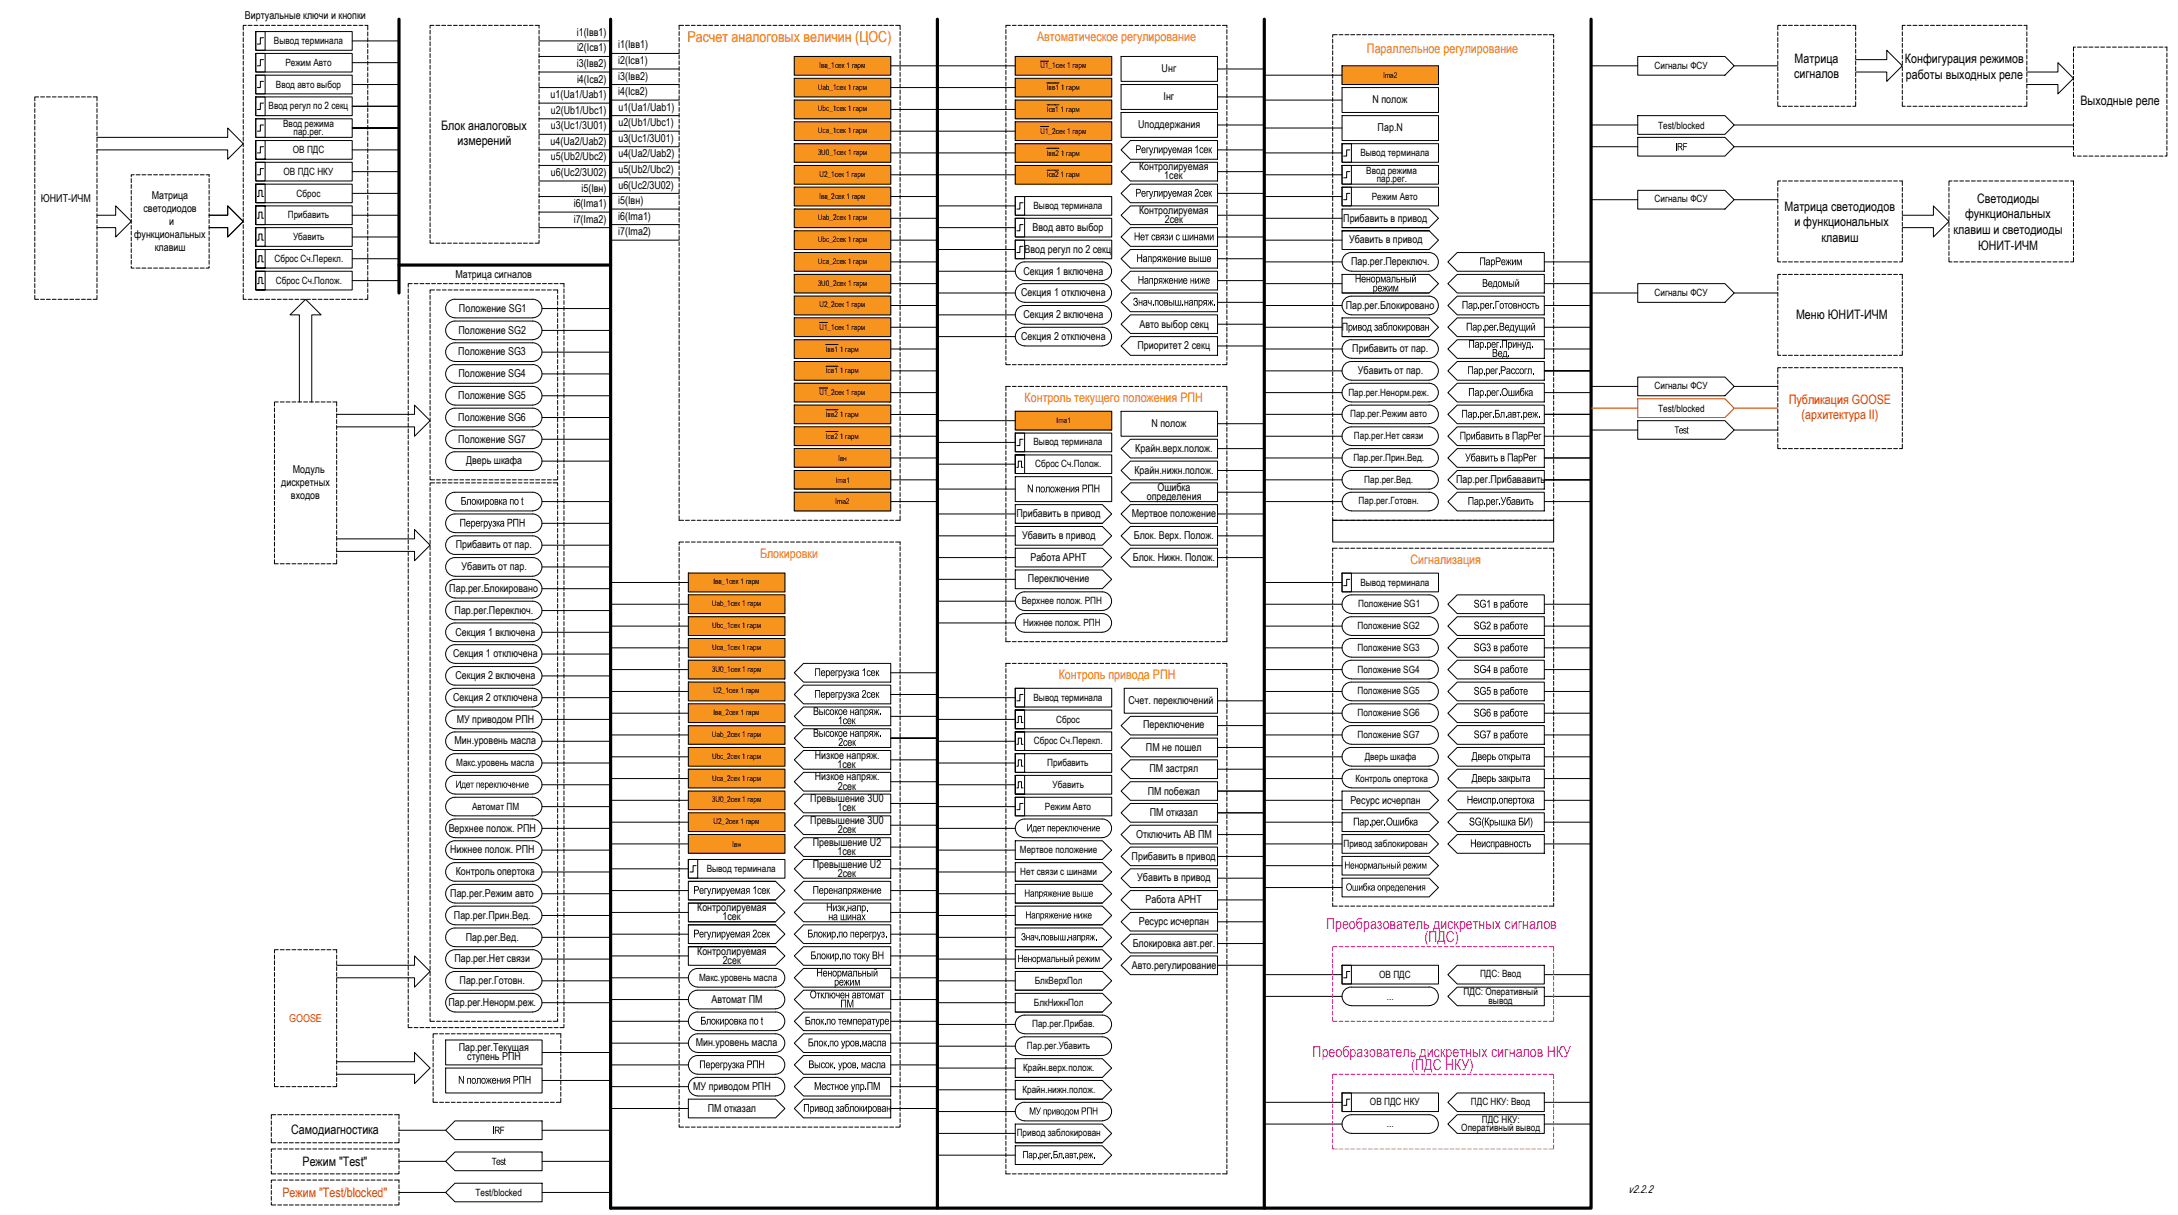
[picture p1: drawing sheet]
<svg xmlns="http://www.w3.org/2000/svg" width="700mm" height="390mm" viewBox="0 0 700 390" stroke-linecap="round" stroke-linejoin="round" font-family="sans-serif">
<defs><g id="words">
<text font-size="4.9" fill="#ff7f00" x="220.9" y="13.7">Расчет аналоговых величин (ЦОС)</text>
<g font-size="4.9" fill="#f0f">
<text x="426" y="298.5">Преобразователь дискретных сигналов</text>
<text x="457.6" y="302.7">(ПДС)</text>
<text x="421.7" y="339.5">Преобразователь дискретных сигналов НКУ</text>
<text x="453.3" y="343.7">(ПДС НКУ)</text>
</g>
<g font-size="4.2" fill="#ff7f00">
<text x="333.2" y="13.2">Автоматическое регулирование</text>
<text x="439.2" y="17.2">Параллельное регулирование</text>
<text x="329.2" y="129.2">Контроль текущего положения РПН</text>
<text x="244.2" y="179.1">Блокировки</text>
<text x="453.2" y="181.2">Сигнализация</text>
<text x="340.1" y="218.2">Контроль привода РПН</text>
</g>
<g font-size="4.2">
<text x="576.6" y="20.1">Матрица</text>
<text x="612" y="20.2">Конфигурация режимов</text>
<text x="576.5" y="25.1">сигналов</text>
<text x="612.3" y="25.3">работы выходных реле</text>
<text x="668.4" y="33.7">Выходные реле</text>
<text x="141.8" y="41.7">Блок аналоговых</text>
<text x="147" y="46.7">измерений</text>
<text x="635.2" y="65.1">Светодиоды</text>
<text x="573.3" y="67.6">Матрица светодиодов</text>
<text x="631.4" y="70.1">функциональных</text>
<text x="576.5" y="72.6">и функциональных</text>
<text x="585.2" y="77.6">клавиш</text>
<text x="627.6" y="75.1">клавиш и светодиоды</text>
<text x="635.5" y="80.2">ЮНИТ-ИЧМ</text>
<text x="577" y="102.6">Меню ЮНИТ-ИЧМ</text>
<text x="93.6" y="364.3">Самодиагностика</text>
<text x="97.2" y="374.6">Режим &quot;Test&quot;</text>
</g>
<g font-size="4.2" fill="#f00">
<text x="574.7" y="129.7">Публикация GOOSE</text>
<text x="578.8" y="134.8">(архитектура II)</text>
<text x="90.8" y="384.6">Режим &quot;Test/blocked&quot;</text>
</g>
<g font-size="3.5">
<text x="78.7" y="6.2">Виртуальные ключи и кнопки</text>
<text x="185.3" y="11.5">i1(Iвв1)</text>
<text x="185.4" y="16.5">i2(Iсв1)</text>
<text x="198.6" y="15.6">i1(Iвв1)</text>
<text x="185.3" y="21.6">i3(Iвв2)</text>
<text x="198.6" y="20.6">i2(Iсв1)</text>
<text x="373.2" y="23.2">Uнг</text>
<text x="185.4" y="26.6">i4(Iсв2)</text>
<text x="198.6" y="25.5">i3(Iвв2)</text>
<text x="176.9" y="31.6">u1(Ua1/Uab1)</text>
<text x="198.6" y="30.5">i4(Iсв2)</text>
<text x="198.7" y="35.5">u1(Ua1/Uab1)</text>
<text x="373.8" y="32.2">Iнг</text>
<text x="440.9" y="33.2">N полож</text>
<text x="177" y="36.6">u2(Ub1/Ubc1)</text>
<text x="177" y="41.6">u3(Uc1/3U01)</text>
<text x="198.7" y="40.5">u2(Ub1/Ubc1)</text>
<text x="365.7" y="41.2">Uподдержания</text>
<text x="176.9" y="46.5">u4(Ua2/Uab2)</text>
<text x="198.7" y="45.5">u3(Uc1/3U01)</text>
<text x="442.6" y="42.2">Пар.N</text>
<text x="177" y="51.5">u5(Ub2/Ubc2)</text>
<text x="198.7" y="50.6">u4(Ua2/Uab2)</text>
<text x="383.7" y="49.2">1сек</text>
<text x="177" y="56.5">u6(Uc2/3U02)</text>
<text x="198.7" y="55.6">u5(Ub2/Ubc2)</text>
<text x="366" y="54.7">Контролируемая</text>
<text x="374.1" y="57.6">1сек</text>
<text x="13.1" y="64.9">ЮНИТ-ИЧМ</text>
<text x="48.8" y="64">Матрица</text>
<text x="186.8" y="61.5">i5(Iвн)</text>
<text x="198.6" y="65.6">i5(Iвн)</text>
<text x="198.7" y="60.6">u6(Uc2/3U02)</text>
<text x="383.7" y="63.2">2сек</text>
<text x="46.1" y="68.2">светодиодов</text>
<text x="184.3" y="66.5">i6(Ima1)</text>
<text x="184.3" y="71.6">i7(Ima2)</text>
<text x="198.6" y="70.5">i6(Ima1)</text>
<text x="366" y="68.7">Контролируемая</text>
<text x="374.2" y="71.7">2сек</text>
<text x="431.5" y="71.2">Прибавить в привод</text>
<text x="43.1" y="76.6">функциональных</text>
<text x="54.3" y="72.4">и</text>
<text x="198.6" y="75.5">i7(Ima2)</text>
<text x="331.7" y="74.2">Ввод авто выбор</text>
<text x="49.7" y="80.7">клавиш</text>
<text x="329.2" y="81.2">Ввод регул по 2 секц</text>
<text x="433.4" y="78.2">Убавить в привод</text>
<text x="146.3" y="89.2">Матрица сигналов</text>
<text x="328.8" y="88.2">Секция 1 включена</text>
<text x="365.1" y="84.2">Напряжение выше</text>
<text x="434" y="85.2">Пар.рег.Переключ.</text>
<text x="475.3" y="85.2">ПарРежим</text>
<text x="328.1" y="95.2">Секция 1 отключена</text>
<text x="365.5" y="91.2">Напряжение ниже</text>
<text x="435.3" y="90.7">Ненормальный</text>
<text x="441" y="93.7">режим</text>
<text x="476.2" y="92.2">Ведомый</text>
<text x="147.4" y="100.2">Положение SG1</text>
<text x="370.1" y="98.2">.повыш</text>
<text x="379.6" y="98.2">.напряж</text>
<text x="389.8" y="98.2">.</text>
<text x="432.4" y="99.2">Пар.рег.Блокировано</text>
<text x="469.6" y="99.2">Пар</text>
<text x="474.7" y="99.2">.рег .Готовность</text>
<text x="147.3" y="107.2">Положение SG2</text>
<text x="328.8" y="102.2">Секция 2 включена</text>
<text x="366.1" y="105.2">Авто выбор секц</text>
<text x="431" y="106.2">Привод заблокирован</text>
<text x="471" y="106.2">Пар</text>
<text x="476.1" y="106.2">.рег .Ведущий</text>
<text x="328.1" y="109.2">Секция 2 отключена</text>
<text x="365.4" y="112.2">Приоритет 2 секц</text>
<text x="434.5" y="113.2">Прибавить от пар.</text>
<text x="471.7" y="111.7">Пар</text>
<text x="476.8" y="111.7">.рег .Принуд</text>
<text x="491.9" y="111.7">.</text>
<text x="147.2" y="114.2">Положение SG3</text>
<text x="479.3" y="114.7">Вед .</text>
<text x="147.3" y="121.2">Положение SG4</text>
<text x="436.3" y="120.2">Убавить от пар.</text>
<text x="471.4" y="120.2">Пар</text>
<text x="476.5" y="120.2">.рег .Рассогл</text>
<text x="492.2" y="120.2">.</text>
<text x="147.2" y="128.2">Положение SG5</text>
<text x="471.7" y="127.2">Пар</text>
<text x="476.8" y="127.2">.рег .Ошибка</text>
<text x="147.2" y="135.2">Положение SG6</text>
<text x="370" y="137.2">N полож</text>
<text x="469.5" y="134.2">Пар</text>
<text x="474.6" y="134.2">.рег .Бл .авт .реж .</text>
<text x="147.2" y="142.2">Положение SG7</text>
<text x="469" y="141.2">Прибавить вПарРег</text>
<text x="149.7" y="149.2">Дверь шкафа</text>
<text x="364.7" y="145.2">Крайн.верх.полож.</text>
<text x="470.7" y="148.2">Убавить вПарРег</text>
<text x="94.1" y="152">Модуль</text>
<text x="364.4" y="152.2">Крайн.нижн.полож.</text>
<text x="467.8" y="155.2">Пар.рег.Прибававить</text>
<text x="90.4" y="156.1">дискретных</text>
<text x="93.5" y="160.3">входов</text>
<text x="330" y="158.2">N положения РПН</text>
<text x="368.4" y="160.7">определения</text>
<text x="371.9" y="157.8">Ошибка</text>
<text x="167.4" y="162.2">t</text>
<text x="326.6" y="166.2">Прибавить в привод</text>
<text x="363.6" y="166.2">Мертвое положение</text>
<text x="471.6" y="162.2">Пар</text>
<text x="476.6" y="162.2">.рег .Убавить</text>
<text x="147.7" y="169.2">Перегрузка РПН</text>
<text x="328.4" y="173.2">Убавить в привод</text>
<text x="364.3" y="173.2">Блок. Верх. Полож.</text>
<text x="146.4" y="176.2">Прибавить от пар.</text>
<text x="148.3" y="183.2">Убавить от пар.</text>
<text x="331" y="180.2">Работа АРНТ</text>
<text x="364" y="180.2">Блок. Нижн. Полож.</text>
<text x="144.4" y="190.2">Пар.рег.Блокировано</text>
<text x="330.2" y="187.1">Переключение</text>
<text x="146.1" y="197.2">Пар.рег.Переключ.</text>
<text x="473.5" y="195.2">SG1</text>
<text x="479.7" y="195.2">в работе</text>
<text x="473.5" y="202.2">SG2</text>
<text x="479.7" y="202.2">в работе</text>
<text x="146.3" y="204.2">Секция 1 включена</text>
<text x="473.5" y="209.2">SG3</text>
<text x="479.7" y="209.2">в работе</text>
<text x="145.6" y="211.2">Секция 1 отключена</text>
<text x="146.3" y="218.2">Секция 2 включена</text>
<text x="276.8" y="217.2">1сек</text>
<text x="473.5" y="216.2">SG4</text>
<text x="479.7" y="216.2">в работе</text>
<text x="145.6" y="225.2">Секция 2 отключена</text>
<text x="276.8" y="224.2">2сек</text>
<text x="362.5" y="226.2">Счет. переключений</text>
<text x="473.5" y="223.2">SG5</text>
<text x="479.7" y="223.2">в работе</text>
<text x="146.7" y="232.2">МУ приводом РПН</text>
<text x="261.2" y="229.7">Высокое напряж</text>
<text x="269.2" y="232.6">1сек</text>
<text x="282.4" y="229.7">.</text>
<text x="473.5" y="230.2">SG6</text>
<text x="479.7" y="230.2">в работе</text>
<text x="146" y="239.2">Мин.уровень масла</text>
<text x="261.2" y="236.7">Высокое напряж</text>
<text x="269.3" y="239.6">2сек</text>
<text x="282.4" y="236.7">.</text>
<text x="367.2" y="234">Переключение</text>
<text x="473.5" y="237.2">SG7</text>
<text x="479.7" y="237.2">в работе</text>
<text x="261.8" y="243.7">Низкое напряж.</text>
<text x="368.2" y="241.4">ПМ не пошел</text>
<text x="472.8" y="244.2">Дверь открыта</text>
<text x="261.8" y="250.7">Низкое напряж.</text>
<text x="269.1" y="246.7">1сек</text>
<text x="369.3" y="248">ПМ застрял</text>
<text x="472.8" y="251.2">Дверь закрыта</text>
<text x="260.3" y="257.7">Превышение 3U0</text>
<text x="269.2" y="253.6">2сек</text>
<text x="368.8" y="255.4">ПМ побежал</text>
<text x="269.1" y="260.6">1сек</text>
<text x="369.4" y="262.2">ПМ отказал</text>
<text x="433.8" y="258.2">Ресурс исчерпан</text>
<text x="471.3" y="258.2">Неиспр</text>
<text x="480.7" y="258.2">.опертока</text>
<text x="144.1" y="267.2">Верхнее полож. РПН</text>
<text x="260.3" y="264.7">Превышение 3U0</text>
<text x="269.2" y="267.7">2сек</text>
<text x="365" y="269.2">Отключить АВ ПМ</text>
<text x="434.7" y="265.2">Пар</text>
<text x="439.8" y="265.2">.рег .Ошибка</text>
<text x="471.9" y="265.2">SG( Крышка БИ</text>
<text x="491.5" y="265.2">)</text>
<text x="144.6" y="274.2">Нижнее полож. РПН</text>
<text x="261.1" y="271.7">Превышение U2</text>
<text x="269.1" y="274.6">1сек</text>
<text x="146.4" y="281.2">Контроль опертока</text>
<text x="261.1" y="278.7">Превышение U2</text>
<text x="269.2" y="281.6">2сек</text>
<text x="363.6" y="276.2">Прибавить в привод</text>
<text x="241.7" y="287.2">1сек</text>
<text x="261.1" y="287.2">Перенапряжение</text>
<text x="365.4" y="283.2">Убавить в привод</text>
<text x="144.7" y="288.2">Пар.рег.Режим авто</text>
<text x="224" y="292.7">Контролируемая</text>
<text x="271.4" y="292.7">.напр</text>
<text x="278.2" y="292.7">.</text>
<text x="368" y="290.2">Работа АРНТ</text>
<text x="145.8" y="295.2">Пар.рег.Прин.Вед.</text>
<text x="232.1" y="295.6">1сек</text>
<text x="365.8" y="297.2">Ресурс исчерпан</text>
<text x="149.6" y="302.2">Пар.рег.Вед.</text>
<text x="241.7" y="301.2">2сек</text>
<text x="259.4" y="301.2">Блокир</text>
<text x="284.3" y="301.2">.</text>
<text x="363.9" y="304.1">Блокировка авт.рег.</text>
<text x="146" y="309.2">Пар.рег.Нет связи</text>
<text x="224" y="306.7">Контролируемая</text>
<text x="232.2" y="309.6">2сек</text>
<text x="260.4" y="308.2">Блокир</text>
<text x="363.6" y="311.2">Авто.регулирование</text>
<text x="147.7" y="316.2">Пар.рег.Готовн.</text>
<text x="262.3" y="313.7">Ненормальный</text>
<text x="268" y="316.6">режим</text>
<text x="144.1" y="323.2">Пар.рег.Ненорм.реж.</text>
<text x="228.6" y="322.2">Автомат ПМ</text>
<text x="270" y="323.7">ПМ</text>
<text x="244.4" y="329.2">t</text>
<text x="258.6" y="329.2">Блок</text>
<text x="147.4" y="337.7">Пар.рег.Текущая</text>
<text x="150.1" y="340.6">ступень РПН</text>
<text x="223.5" y="336.1">Мин.уровень масла</text>
<text x="259.5" y="336.1">Блок</text>
<text x="276.1" y="336.1">.масла</text>
<text x="224.7" y="343.2">Перегрузка РПН</text>
<text x="259.7" y="343.2">Высок</text>
<text x="267.8" y="343.2">. уров</text>
<text x="275.1" y="343.2">. масла</text>
<text x="147.2" y="348.2">N положения РПН</text>
<text x="222.7" y="350.2">МУ приводом РПН</text>
<text x="277.7" y="350.2">.ПМ</text>
<text x="227.4" y="357.1">ПМ отказал</text>
<text x="258.1" y="357.2">Привод заблокирован</text>
<text x="523.2" y="383.2">v2.2.2</text>
</g>
<text font-size="3.5" fill="#f00" x="92.9" y="328.4">GOOSE</text>
<g font-size="3.2">
<text x="88" y="14.1">Вывод терминала</text>
<text x="91.7" y="21.1">Режим Авто</text>
<text x="531.6" y="22">Сигналы ФСУ</text>
<text x="88.6" y="28.1">Ввод авто выбор</text>
<text x="86.3" y="35.1">Ввод регул по 2 секц</text>
<text x="91" y="40.7">Ввод режима</text>
<text x="532.8" y="41.3">Test/blocked</text>
<text x="94.3" y="43.5">пар.рег.</text>
<text x="94.1" y="49.1">ОВ ПДС</text>
<text x="437.1" y="50.1">Вывод терминала</text>
<text x="538.2" y="48.3">IRF</text>
<text x="91.1" y="56.1">ОВ ПДС НКУ</text>
<text x="439" y="55.8">Ввод режима</text>
<text x="442.3" y="58.4">пар.рег.</text>
<text x="95.3" y="63.1">Сброс</text>
<text x="440.7" y="64.1">Режим Авто</text>
<text x="531.6" y="65">Сигналы ФСУ</text>
<text x="92.5" y="70.1">Прибавить</text>
<text x="332" y="67.1">Вывод терминала</text>
<text x="94.2" y="77.2">Убавить</text>
<text x="88.2" y="84.1">Сброс Сч.Перекл.</text>
<text x="88.6" y="91.1">Сброс Сч.Полож.</text>
<text x="531.6" y="95">Сигналы ФСУ</text>
<text x="531.6" y="125">Сигналы ФСУ</text>
<text x="433.2" y="127.1">Пар.рег.Ненорм.реж.</text>
<text x="433.7" y="134.1">Пар.рег.Режим авто</text>
<text x="532.8" y="132.3">Test/blocked</text>
<text x="332" y="143.1">Вывод терминала</text>
<text x="435" y="141.1">Пар.рег.Нет связи</text>
<text x="537.9" y="139.3">Test</text>
<text x="434.8" y="148.1">Пар.рег.Прин.Вед.</text>
<text x="332.6" y="150.1">Сброс Сч.Полож.</text>
<text x="438.3" y="155.1">Пар.рег.Вед.</text>
<text x="436.5" y="162.1">Пар.рег.Готовн.</text>
<text x="437.1" y="188.1">Вывод терминала</text>
<text x="328.3" y="194.1">Верхнее полож. РПН</text>
<text x="436.3" y="195.1">Положение SG1</text>
<text x="328.7" y="201.1">Нижнее полож. РПН</text>
<text x="436.1" y="202.1">Положение SG2</text>
<text x="436.1" y="209.1">Положение SG3</text>
<text x="436.1" y="216.1">Положение SG4</text>
<text x="332" y="225.1">Вывод терминала</text>
<text x="436.1" y="223.1">Положение SG5</text>
<text x="339.3" y="232.1">Сброс</text>
<text x="436.1" y="230.1">Положение SG6</text>
<text x="332.1" y="239.1">Сброс Сч.Перекл.</text>
<text x="436.1" y="237.1">Положение SG7</text>
<text x="438.4" y="244.1">Дверь шкафа</text>
<text x="146.6" y="246.1">Макс.уровень масла</text>
<text x="336.5" y="246.1">Прибавить</text>
<text x="435.4" y="251.1">Контроль опертока</text>
<text x="338.2" y="253.1">Убавить</text>
<text x="151.7" y="260.1">Автомат ПМ</text>
<text x="335.7" y="260.1">Режим Авто</text>
<text x="327.7" y="274.1">Мертвое положение</text>
<text x="431.6" y="272.1">Привод заблокирован</text>
<text x="227" y="280.1">Вывод терминала</text>
<text x="327.8" y="281.1">Нет связи с шинами</text>
<text x="333.7" y="302.1">.повыш</text>
<text x="342.4" y="302.1">.напряж</text>
<text x="351.7" y="302.1">.</text>
<text x="224.6" y="315.1">Макс.уровень масла</text>
<text x="332.5" y="316.1">БлкВерхПол</text>
<text x="443.1" y="314.1">ОВ ПДС</text>
<text x="475.5" y="314">ПДС: Ввод</text>
<text x="332.2" y="323.1">БлкНижнПол</text>
<text x="445.6" y="321.3">...</text>
<text x="470.2" y="319.8">ПДС: Оперативный</text>
<text x="478.2" y="322.4">вывод</text>
<text x="331.6" y="330.1">Пар.рег.Прибав.</text>
<text x="329.9" y="337.1">Пар.рег.Убавить</text>
<text x="328.7" y="344.1">Крайн.верх.полож.</text>
<text x="328.5" y="351.1">Крайн.нижн.полож.</text>
<text x="440.1" y="355.1">ОВ ПДС НКУ</text>
<text x="472.6" y="355">ПДС НКУ: Ввод</text>
<text x="158.2" y="364.3">IRF</text>
<text x="326.6" y="365.1">Привод заблокирован</text>
<text x="445.6" y="362.1">...</text>
<text x="469.5" y="363.5">Оперативный вывод</text>
<text x="476.1" y="360.7">ПДС НКУ:</text>
<text x="157.9" y="374.2">Test</text>
<text x="328.5" y="372.1">Пар</text>
<text x="333.2" y="372.1">.рег .Бл .авт .реж .</text>
<text x="152.8" y="384.3">Test/blocked</text>
</g>
<g font-size="2.5">
<text x="263.2" y="21.8">Iвв_1сек 1 гарм</text>
<text x="334.3" y="22">U1_1сек 1 гарм</text>
<text x="262.7" y="28.8">Uab_1сек 1 гарм</text>
<text x="336.3" y="29">Iвв1</text>
<text x="340.8" y="29">1 гарм</text>
<text x="444.3" y="25">Ima2</text>
<text x="262.8" y="35.8">Ubc_1сек 1 гарм</text>
<text x="336.3" y="36">Iсв1</text>
<text x="340.8" y="36">1 гарм</text>
<text x="262.8" y="42.8">Uca_1сек 1 гарм</text>
<text x="334.3" y="43">U1_2сек 1 гарм</text>
<text x="262.7" y="49.8">3U0_1сек 1 гарм</text>
<text x="336.3" y="50">Iвв2</text>
<text x="340.8" y="50">1 гарм</text>
<text x="263.3" y="56.8">U2_1сек 1 гарм</text>
<text x="336.3" y="57">Iсв2</text>
<text x="340.8" y="57">1 гарм</text>
<text x="263.2" y="63.8">Iвв_2сек 1 гарм</text>
<text x="262.7" y="70.8">Uab_2сек 1 гарм</text>
<text x="262.8" y="77.8">Ubc_2сек 1 гарм</text>
<text x="262.8" y="84.8">Uca_2сек 1 гарм</text>
<text x="262.7" y="91.8">3U0_2сек 1 гарм</text>
<text x="263.3" y="98.8">U2_2сек 1 гарм</text>
<text x="263.3" y="106">U1_1сек 1 гарм</text>
<text x="265.3" y="113">Iвв1</text>
<text x="269.8" y="113">1 гарм</text>
<text x="265.3" y="120">Iсв1</text>
<text x="269.8" y="120">1 гарм</text>
<text x="263.3" y="127">U1_2сек 1 гарм</text>
<text x="265.3" y="134">Iвв2</text>
<text x="269.8" y="134">1 гарм</text>
<text x="339.5" y="136">Ima1</text>
<text x="265.3" y="141">Iсв2</text>
<text x="269.8" y="141">1 гарм</text>
<text x="269.2" y="148">Iвн</text>
<text x="268.5" y="155">Ima1</text>
<text x="268.4" y="162">Ima2</text>
<text x="229.2" y="187.8">Iвв_1сек 1 гарм</text>
<text x="228.7" y="194.8">Uab_1сек 1 гарм</text>
<text x="228.8" y="201.8">Ubc_1сек 1 гарм</text>
<text x="228.8" y="208.8">Uca_1сек 1 гарм</text>
<text x="228.7" y="215.8">3U0_1сек 1 гарм</text>
<text x="229.3" y="222.8">U2_1сек 1 гарм</text>
<text x="229.2" y="229.8">Iвв_2сек 1 гарм</text>
<text x="228.7" y="236.8">Uab_2сек 1 гарм</text>
<text x="228.8" y="243.8">Ubc_2сек 1 гарм</text>
<text x="228.8" y="250.8">Uca_2сек 1 гарм</text>
<text x="228.7" y="257.8">3U0_2сек 1 гарм</text>
<text x="229.3" y="264.8">U2_2сек 1 гарм</text>
<text x="235.2" y="272">Iвн</text>
</g>
</g></defs>
<!-- layer: 0 -->
<path d="M128.2 6.2v87.9M196.2 6.2v381.9h315v-381.9M301.2 6.2v381.9M406.2 6.2v381.9M128.2 85.2h68" fill="none" stroke="#000" stroke-width="1"/>
<g fill="none" stroke="#000" stroke-width=".32">
<path d="M78.1 10.3v1.2M78.1 12.1v1.3M78.1 14v1.3M78.1 15.9v1.3M78.1 17.8v1.2M78.1 19.7v1.2M79.1 8.2h-1v1.4M79.7 8.2h1.3M81.6 8.2h1.2M82.2 17.2h3v5.9h-3zM82.2 17.2h31v5.9h-31zM82.2 10.1h3v6.1h-3z"/>
<path d="M82.2 10.1h31v6.1h-31zM83.5 8.2h1.3M84.7 19.2h-1v1.9h-1M84.7 12.1h-1v2.1h-1M85.3 8.2h1.3M87.2 8.2h1.3M89.1 8.2h1.2M91 8.2h1.2M92.8 8.2h1.3M94.7 8.2h1.3M96.6 8.2h1.3M98.5 8.2h1.2"/>
<path d="M100.4 8.2h1.2M102.2 8.2h1.3M104.1 8.2h1.3M106 8.2h1.2M107.9 8.2h1.2M109.7 8.2h1.3M111.6 8.2h1.3M113.2 13.1h15M113.5 8.2h1.2M115.4 8.2h1.2M117.2 8.2h1v1.4M118.2 10.3v1.2"/>
<path d="M118.2 12.1v1.3M118.2 14v1.3M118.2 15.9v1.3M118.2 17.8v1.2M118.2 19.7v1.2M138.2 9.7v1.2M138.2 11.6v1.2M138.2 13.4v1.3M138.2 15.3v1.3M138.2 17.2v1.3M138.2 19.1v1.2M139.4 8.2h-1.2v.9"/>
<path d="M140 8.2h1.3M141.9 8.2h1.3M143.8 8.2h1.2M145.7 8.2h1.2M147.5 8.2h1.3M149.4 8.2h1.3M151.3 8.2h1.2M153.2 8.2h1.2M155 8.2h1.3M156.9 8.2h1.3M158.8 8.2h1.3M160.7 8.2h1.2"/>
<path d="M162.6 8.2h1.2M164.4 8.2h1.3M166.3 8.2h1.3M168.1 8.2h1.3M170.1 8.2h1.2M171.9 8.2h1.3v.9M173.2 13.1h23M173.2 18.1h23M173.2 9.7v1.2M173.2 11.6v1.2M173.2 13.4v1.3M173.2 15.3v1.3"/>
<path d="M173.2 17.2v1.3M173.2 19.1v1.2M196.2 17.2h22M218.2 10.1v1.3M218.2 12v1.3M218.2 13.9v1.2M218.2 15.8v1.2M218.2 17.6v1.3M218.2 19.5v1.3M219.6 8.2h-1.4v1.3M220.2 8.2h1.3M222.1 8.2h1.3"/>
<path d="M224 8.2h1.2M225.8 8.2h1.3M227.7 8.2h1.3M229.6 8.2h1.2M231.5 8.2h1.2M233.3 8.2h1.3M235.2 8.2h1.3M237.1 8.2h1.2M239 8.2h1.2M240.8 8.2h1.3M242.7 8.2h1.3M244.6 8.2h1.3"/>
<path d="M246.5 8.2h1.2M248.4 8.2h1.2M250.2 8.2h1.3M252.1 8.2h1.3M254 8.2h1.2M255.2 18.1h31v6.1h-31zM255.9 8.2h1.2M257.7 8.2h1.3M259.6 8.2h1.3M261.5 8.2h1.2M263.4 8.2h1.2M265.2 8.2h1.3"/>
<path d="M267.1 8.2h1.3M269 8.2h1.2M270.8 8.2h1.3M272.7 8.2h1.3M274.6 8.2h1.2M276.5 8.2h1.2M278.3 8.2h1.3M280.2 8.2h1.3M282.1 8.2h1.2M284 8.2h1.2M285.8 8.2h1.3M287.7 8.2h1.5v1.3"/>
<path d="M289.2 10.1v1.3M289.2 12v1.3M289.2 13.9v1.2M289.2 15.8v1.2M289.2 17.6v1.3M289.2 19.5v1.3M323.2 9.5v1.3M323.2 11.4v1.2M323.2 13.3v1.2M323.2 15.1v1.3M323.2 17v1.3M323.2 18.9v1.2"/>
<path d="M324.6 8.2h-1.4v.7M325.2 8.2h1.3M326.2 18.1h31v6.1h-31zM327.1 8.2h1.2M329 8.2h1.2M330.8 8.2h1.3M332.7 8.2h1.3M334.3 19.7h2.6M334.6 8.2h1.3M336.5 8.2h1.2M338.4 8.2h1.2M340.2 8.2h1.3"/>
<path d="M342.1 8.2h1.3M344 8.2h1.2M345.9 8.2h1.2M347.7 8.2h1.3M349.6 8.2h1.3M351.5 8.2h1.2M353.4 8.2h1.2M355.2 8.2h1.3M357.1 8.2h1.3M359 8.2h1.2M360.2 18.1h31v8h-31zM360.9 8.2h1.2"/>
<path d="M362.7 8.2h1.3M364.6 8.2h1.2M366.5 8.2h1.3M368.3 8.2h1.3M370.2 8.2h1.3M372.1 8.2h1.2M374 8.2h1.2M375.8 8.2h1.3M377.7 8.2h1.3M379.6 8.2h1.3M381.5 8.2h1.2M383.4 8.2h1.2"/>
<path d="M385.2 8.2h1.3M387.1 8.2h1.3M389 8.2h1.2M390.9 8.2h1.2M392.7 8.2h1.5v.7M394.2 9.5v1.3M394.2 11.4v1.2M394.2 13.3v1.2M394.2 15.1v1.3M394.2 17v1.3M394.2 18.9v1.2M428.2 12.6v1.2"/>
<path d="M428.2 14.5v1.2M428.2 16.3v1.3M428.2 18.2v1.3M429.6 11.2h-1.4v.8M430.2 11.2h1.3M432.1 11.2h1.3M434 11.2h1.2M435.9 11.2h1.2M437.7 11.2h1.3M439.6 11.2h1.3M441.5 11.2h1.2M443.4 11.2h1.2"/>
<path d="M445.2 11.2h1.3M447.1 11.2h1.3M449 11.2h1.2M450.9 11.2h1.2M452.7 11.2h1.3M454.6 11.2h1.2M456.5 11.2h1.3M458.3 11.2h1.3M460.2 11.2h1.3M462.1 11.2h1.2M464 11.2h1.2M465.8 11.2h1.3"/>
<path d="M467.7 11.2h1.3M469.6 11.2h1.3M471.5 11.2h1.2M473.4 11.2h1.2M475.2 11.2h1.3M477.1 11.2h1.3M479 11.2h1.2M480.9 11.2h1.2M482.7 11.2h1.3M484.6 11.2h1.3M486.5 11.2h1.2M488.4 11.2h1.2"/>
<path d="M490.2 11.2h1.3M492.1 11.2h1.3M494 11.2h1.2M495.9 11.2h1.2M497.7 11.2h1.5v.8M499.2 12.6v1.2M499.2 14.5v1.2M499.2 16.3v1.3M499.2 18.2v1.3M526.2 18.1h28l2.9 3-2.9 3.1h-28zM571.2 10.2v1.3M571.2 12.1v1.3"/>
<path d="M571.2 13.9v1.3M571.2 15.9v1.2M571.2 17.7v1.2M571.2 19.6v1.3M572.1 8.2h-.9v1.4M572.7 8.2h1.3M574.6 8.2h1.3M576.5 8.2h1.2M578.4 8.2h1.2M580.2 8.2h1.3M582.1 8.2h1.3M584 8.2h1.2"/>
<path d="M585.9 8.2h1.2M587.7 8.2h1.3M589.6 8.2h1.2M591.5 8.2h1.2M593.3 8.2h1.3M595.2 8.2h1v1.4M596.2 19.2h10v-3l5 4.9-5 5v-3h-10M596.2 10.2v1.3M596.2 12.1v1.3M596.2 13.9v1.3M596.2 15.9v1.2M596.2 17.7v1.2"/>
<path d="M596.2 19.6v1.3M611.2 10.2v1.3M611.2 12.1v1.3M611.2 13.9v1.3M611.2 15.9v1.2M611.2 17.7v1.2M611.2 19.6v1.3M612.1 8.2h-.9v1.4M612.7 8.2h1.3M614.6 8.2h1.3M616.5 8.2h1.2M618.4 8.2h1.2"/>
<path d="M620.2 8.2h1.3M622.1 8.2h1.3M624 8.2h1.2M625.9 8.2h1.2M627.7 8.2h1.3M629.6 8.2h1.3M631.5 8.2h1.2M633.3 8.2h1.3M635.2 8.2h1.3M637.1 8.2h1.2M639 8.2h1.3M640.8 8.2h1.3"/>
<path d="M642.7 8.2h1.3M644.6 8.2h1.2M646.5 8.2h1.2M648.3 8.2h1.3M650.2 8.2h1v1.4M651.2 10.2v1.3M651.2 12.1v1.3M651.2 13.9v1.3M651.2 15.9v1.2M651.2 17.7v1.2M651.2 19.6v1.3M666.2 17v1.3"/>
<path d="M666.2 18.9v1.2M666.8 15.1h-.6v1.3M667.4 15.1h1.3M669.3 15.1h1.3M671.2 15.1h1.2M673.1 15.1h1.2M674.9 15.1h1.2M676.8 15.1h1.3M678.7 15.1h1.2M680.6 15.1h1.2M682.4 15.1h1.3M684.3 15.1h1.2"/>
<path d="M686.2 15.1h1.2M688 15.1h1.3M689.9 15.1h1.3M691.8 15.1h1.2M693.7 15.1h1.2M695.5 15.1h.7v1.3M696.2 17v1.3M696.2 18.9v1.2M11.2 33v1.3M11.2 34.9v1.2M11.2 36.8v1.2M11.2 38.6v1.3"/>
<path d="M12.4 31.1h-1.2v1.3M13 31.1h1.3M14.9 31.1h1.3M16.8 31.1h1.2M18.7 31.1h1.2M20.5 31.1h1.3M22.4 31.1h1.3M24.3 31.1h1.2M26.2 31.1h1.2M28 31.1h1.3M29.9 31.1h1.3v1.3M31.2 33v1.3"/>
<path d="M31.2 34.9v1.2M31.2 36.8v1.2M31.2 38.6v1.3M78.1 21.5v1.3M78.1 23.4v1.3M78.1 25.3v1.2M78.1 27.2v1.2M78.1 29v1.3M78.1 30.9v1.3M78.1 32.8v1.2M78.1 34.7v1.2M78.1 36.5v1.3"/>
<path d="M78.1 38.4v1.2M82.2 38.2h3v5.9h-3zM82.2 38.2h31v5.9h-31zM82.2 31.1h3v6h-3zM82.2 31.1h31v6h-31zM82.2 24.2h3v6h-3zM82.2 24.2h31v6h-31zM84.7 33.1h-1v2.1h-1M84.7 26.1h-1v2h-1M113.2 34.1h15M113.2 27.2h15M113.2 20.1h15"/>
<path d="M118.2 21.5v1.3M118.2 23.4v1.3M118.2 25.3v1.2M118.2 27.2v1.2M118.2 29v1.3M118.2 30.9v1.3M118.2 32.8v1.2M118.2 34.7v1.2M118.2 36.5v1.3M118.2 38.4v1.2M138.2 21v1.2M138.2 22.8v1.3"/>
<path d="M138.2 24.7v1.3M138.2 26.6v1.2M138.2 28.5v1.2M138.2 30.3v1.3M138.2 32.2v1.3M138.2 34.1v1.2M138.2 36v1.2M138.2 37.8v1.3M138.2 39.7v1.3M173.2 23.1h23M173.2 28.1h23M173.2 33.1h23"/>
<path d="M173.2 38.2h23M173.2 21v1.2M173.2 22.8v1.3M173.2 24.7v1.3M173.2 26.6v1.2M173.2 28.5v1.2M173.2 30.3v1.3M173.2 32.2v1.3M173.2 34.1v1.2M173.2 36v1.2M173.2 37.8v1.3M173.2 39.7v1.3"/>
<path d="M196.2 22.2h22M196.2 27.2h22M196.2 32.2h22M196.2 37.1h22M218.2 21.4v1.2M218.2 23.3v1.2M218.2 25.2v1.2M218.2 27v1.3M218.2 28.9v1.3M218.2 30.8v1.2M218.2 32.7v1.2M218.2 34.5v1.3"/>
<path d="M218.2 36.4v1.3M218.2 38.3v1.2M255.2 25.2h31v5.9h-31zM255.2 32.2h31v6h-31zM255.2 39.1h31v6h-31zM286.2 21.1h40M286.2 28.1h40M286.2 35.2h40M289.2 21.4v1.2M289.2 23.3v1.2M289.2 25.2v1.2M289.2 27v1.3"/>
<path d="M289.2 28.9v1.3M289.2 30.8v1.2M289.2 32.7v1.2M289.2 34.5v1.3M289.2 36.4v1.3M289.2 38.3v1.2M323.2 20.8v1.2M323.2 22.6v1.3M323.2 24.5v1.3M323.2 26.4v1.3M323.2 28.3v1.2M323.2 30.2v1.2"/>
<path d="M323.2 32v1.3M323.2 33.9v1.3M323.2 35.8v1.2M323.2 37.7v1.2M323.2 39.5v1.3M326.2 25.2h31v5.9h-31zM326.2 32.2h31v6h-31zM326.2 39.1h31v6h-31zM336.3 26.7h3.9M336.3 33.7h3.9M360.2 36.1h31v8h-31zM360.2 27.2h31v8h-31z"/>
<path d="M391.2 31.1h15M391.2 22.2h15M394.2 20.8v1.2M394.2 22.6v1.3M394.2 24.5v1.3M394.2 26.4v1.3M394.2 28.3v1.2M394.2 30.2v1.2M394.2 32v1.3M394.2 33.9v1.3M394.2 35.8v1.2M394.2 37.7v1.2"/>
<path d="M394.2 39.5v1.3M406.2 32.2h25M406.2 24.2h25M428.2 20.1v1.2M428.2 22v1.2M428.2 23.9v1.2M428.2 25.7v1.2M428.2 27.6v1.3M428.2 29.4v1.3M428.2 31.3v1.3M428.2 33.2v1.2M428.2 35.1v1.2"/>
<path d="M428.2 37v1.2M428.2 38.8v1.3M431.2 28.1h31v8h-31zM431.2 21.1h31v6.1h-31zM431.2 37.1h31v8h-31zM499.2 20.1v1.2M499.2 22v1.2M499.2 23.9v1.2M499.2 25.7v1.2M499.2 27.6v1.3M499.2 29.4v1.3M499.2 31.3v1.3"/>
<path d="M499.2 33.2v1.2M499.2 35.1v1.2M499.2 37v1.2M499.2 38.8v1.3M511.2 21.1h15M526.2 37.1h28l2.9 3.1-2.9 3h-28zM557.1 21.1h14.1M571.2 32.7v1.4h.9M571.2 21.4v1.3M571.2 23.3v1.3M571.2 25.2v1.3M571.2 27.1v1.2"/>
<path d="M571.2 29v1.2M571.2 30.8v1.3M572.7 34.1h1.3M574.6 34.1h1.3M576.5 34.1h1.2M578.4 34.1h1.2M580.2 34.1h1.3M582.1 34.1h1.3M584 34.1h1.2M585.9 34.1h1.2M587.7 34.1h1.3M589.6 34.1h1.2"/>
<path d="M591.5 34.1h1.2M593.3 34.1h1.3M596.2 32.7v1.4h-1M596.2 21.4v1.3M596.2 23.3v1.3M596.2 25.2v1.3M596.2 27.1v1.2M596.2 29v1.2M596.2 30.8v1.3M611.2 32.7v1.4h.9M611.2 21.4v1.3M611.2 23.3v1.3"/>
<path d="M611.2 25.2v1.3M611.2 27.1v1.2M611.2 29v1.2M611.2 30.8v1.3M612.7 34.1h1.3M614.6 34.1h1.3M616.5 34.1h1.2M618.4 34.1h1.2M620.2 34.1h1.3M622.1 34.1h1.3M624 34.1h1.2M625.9 34.1h1.2"/>
<path d="M627.7 34.1h1.3M629.6 34.1h1.3M631.5 34.1h1.2M633.3 34.1h1.3M635.2 34.1h1.3M637.1 34.1h1.2M639 34.1h1.3M640.8 34.1h1.3M642.7 34.1h1.3M644.6 34.1h1.2M646.5 34.1h1.2M648.3 34.1h1.3"/>
<path d="M651.2 23.1h10v-3l5 5.1-5 5v-3h-10M651.2 32.7v1.4h-1M651.2 21.4v1.3M651.2 23.3v1.3M651.2 25.2v1.3M651.2 27.1v1.2M651.2 29v1.2M651.2 30.8v1.3M666.2 20.8v1.2M666.2 22.6v1.3M666.2 24.5v1.3M666.2 26.4v1.3"/>
<path d="M666.2 28.3v1.2M666.2 30.2v1.2M666.2 32v1.3M666.2 33.9v1.3M666.2 35.8v1.2M666.2 37.7v1.2M666.2 39.5v1.3M696.2 20.8v1.2M696.2 22.6v1.3M696.2 24.5v1.3M696.2 26.4v1.3M696.2 28.3v1.2"/>
<path d="M696.2 30.2v1.2M696.2 32v1.3M696.2 33.9v1.3M696.2 35.8v1.2M696.2 37.7v1.2M696.2 39.5v1.3M11.2 40.5v1.3M11.2 42.4v1.3M11.2 44.3v1.2M11.2 46.2v1.2M11.2 48v1.3M11.2 49.9v1.3"/>
<path d="M11.2 51.8v1.2M11.2 53.7v1.2M11.2 55.5v1.3M11.2 57.4v1.3M11.2 59.3v1.2M31.2 44.1h42v-3l4.9 5.1-4.9 5v-3h-42M31.2 40.5v1.3M31.2 42.4v1.3M31.2 44.3v1.2M31.2 46.2v1.2M31.2 48v1.3M31.2 49.9v1.3"/>
<path d="M31.2 51.8v1.2M31.2 53.7v1.2M31.2 55.5v1.3M31.2 57.4v1.3M31.2 59.3v1.2M42.2 57.4v1.3M42.2 59.3v1.2M43.1 56.2h-.9v.6M43.7 56.2h1.3M45.6 56.2h1.3M47.5 56.2h1.2M49.4 56.2h1.2"/>
<path d="M51.2 56.2h1.3M53.1 56.2h1.3M55 56.2h1.2M56.9 56.2h1.2M58.7 56.2h1.3M60.6 56.2h1.2M62.5 56.2h1.2M64.3 56.2h1.3M66.2 56.2h1v.6M67.2 57.4v1.3M67.2 59.3v1.2M78.1 40.3v1.2"/>
<path d="M78.1 42.1v1.3M78.1 44v1.3M78.1 45.9v1.2M78.1 47.8v1.2M78.1 49.6v1.3M78.1 51.5v1.3M78.1 53.4v1.2M78.1 55.3v1.2M78.1 57.1v1.3M78.1 59v1.3M82.2 59.2h31v5.9h-31v-5.9v5.9h3v-5.9zM82.2 45.1v6.1h3v-6.1h-3h31v6.1h-31z"/>
<path d="M82.2 52.1h3v6h-3zM82.2 52.1h31v6h-31zM84.7 40.2h-1v1.9h-1M84.7 47.1h-1v2h-1M84.7 54.2h-1v2h-1M113.2 48.2h15M113.2 55.1h15M118.2 40.3v1.2M118.2 42.1v1.3M118.2 44v1.3M118.2 45.9v1.2M118.2 47.8v1.2"/>
<path d="M118.2 49.6v1.3M118.2 51.5v1.3M118.2 53.4v1.2M118.2 55.3v1.2M118.2 57.1v1.3M118.2 59v1.3M128.2 41.1h-15h15M138.2 41.6v1.2M138.2 43.5v1.2M138.2 45.3v1.3M138.2 47.2v1.3M138.2 49.1v1.2"/>
<path d="M138.2 50.9v1.3M138.2 52.9v1.2M138.2 54.7v1.2M138.2 56.6v1.2M138.2 58.4v1.3M173.2 58.1h23M173.2 43.2h23M173.2 48.2h23M173.2 53.2h23M173.2 41.6v1.2M173.2 43.5v1.2M173.2 45.3v1.3"/>
<path d="M173.2 47.2v1.3M173.2 49.1v1.2M173.2 50.9v1.3M173.2 52.9v1.2M173.2 54.7v1.2M173.2 56.6v1.2M173.2 58.4v1.3M196.2 47.1h22M196.2 42.1h22M196.2 52.1h22M196.2 57.1h22M218.2 40.2v1.2"/>
<path d="M218.2 42v1.3M218.2 43.9v1.2M218.2 45.8v1.2M218.2 47.6v1.3M218.2 49.5v1.3M218.2 51.4v1.2M218.2 53.3v1.2M218.2 55.1v1.3M218.2 57v1.3M218.2 58.9v1.2M255.2 46.2h31v5.9h-31zM255.2 53.2h31v6h-31z"/>
<path d="M286.2 56.2h40M286.2 42.1h40M286.2 49.1h40M289.2 40.2v1.2M289.2 42v1.3M289.2 43.9v1.2M289.2 45.8v1.2M289.2 47.6v1.3M289.2 49.5v1.3M289.2 51.4v1.2M289.2 53.3v1.2M289.2 55.1v1.3"/>
<path d="M289.2 57v1.3M289.2 58.9v1.2M323.2 41.4v1.3M323.2 43.3v1.2M323.2 45.1v1.3M323.2 47v1.3M323.2 48.9v1.2M323.2 50.8v1.2M323.2 52.6v1.3M323.2 54.5v1.3M323.2 56.4v1.2M323.2 58.3v1.2"/>
<path d="M326.2 46.2h31v5.9h-31zM326.2 53.2h31v6h-31zM334.3 40.7h2.6M336.3 47.6h3.9M336.3 54.7h3.9M360.2 48.2l3-3.1h28v6.1h-28zM360.2 55.1l3-3h28v6h-28zM391.2 40.2h15M391.2 48.2h15M391.2 55.1h15M394.2 41.4v1.3M394.2 43.3v1.2"/>
<path d="M394.2 45.1v1.3M394.2 47v1.3M394.2 48.9v1.2M394.2 50.8v1.2M394.2 52.6v1.3M394.2 54.5v1.3M394.2 56.4v1.2M394.2 58.3v1.2M406.2 56.2h25M406.2 49.1h25M406.2 41.1h25M428.2 40.7v1.3"/>
<path d="M428.2 42.6v1.2M428.2 44.5v1.2M428.2 46.3v1.3M428.2 48.2v1.3M428.2 50.1v1.2M428.2 52v1.2M428.2 53.8v1.3M428.2 55.7v1.3M428.2 57.6v1.2M428.2 59.5v1.2M431.2 46.2h3v5.9h-3zM431.2 46.2h31v5.9h-31z"/>
<path d="M431.2 53.2h3v6h-3zM431.2 53.2h31v6h-31zM433.7 48.2h-1.1v1.9h-.9M433.7 55.1h-1.1v2h-.9M499.2 40.7v1.3M499.2 42.6v1.2M499.2 44.5v1.2M499.2 46.3v1.3M499.2 48.2v1.3M499.2 50.1v1.2M499.2 52v1.2M499.2 53.8v1.3"/>
<path d="M499.2 55.7v1.3M499.2 57.6v1.2M499.2 59.5v1.2M511.2 40.2h15M511.2 47.1h15M526.2 44.1h28l2.9 3-2.9 3h-28zM557.1 40.2h109.1M557.1 47.1h109.1M572.1 58.1h-.9v1.5M572.7 58.1h1.3M574.6 58.1h1.3M576.5 58.1h1.2"/>
<path d="M578.4 58.1h1.2M580.2 58.1h1.3M582.1 58.1h1.3M584 58.1h1.2M585.9 58.1h1.2M587.7 58.1h1.3M589.6 58.1h1.2M591.5 58.1h1.2M593.3 58.1h1.3M595.2 58.1h1.3M597.1 58.1h1.2M599 58.1h1.2"/>
<path d="M600.8 58.1h1.3M602.7 58.1h1.3M604.6 58.1h1.3M606.5 58.1h1.2M608.4 58.1h1.2M610.2 58.1h1v1.5M627.1 58.1h-.9v1.5M627.7 58.1h1.3M629.6 58.1h1.3M631.5 58.1h1.2M633.3 58.1h1.3M635.2 58.1h1.3"/>
<path d="M637.1 58.1h1.2M639 58.1h1.3M640.8 58.1h1.3M642.7 58.1h1.3M644.6 58.1h1.2M646.5 58.1h1.2M648.3 58.1h1.3M650.2 58.1h1.3M652.1 58.1h1.3M654 58.1h1.2M655.9 58.1h1.2M657.7 58.1h1.3"/>
<path d="M659.6 58.1h1.3M661.5 58.1h1.2M663.4 58.1h1.2M665.2 58.1h1v1.5M666.2 48.9v1.2h.6M666.2 41.4v1.3M666.2 43.3v1.2M666.2 45.1v1.3M666.2 47v1.3M667.4 50.1h1.3M669.3 50.1h1.3M671.2 50.1h1.2"/>
<path d="M673.1 50.1h1.2M674.9 50.1h1.2M676.8 50.1h1.3M678.7 50.1h1.2M680.6 50.1h1.2M682.4 50.1h1.3M684.3 50.1h1.2M686.2 50.1h1.2M688 50.1h1.3M689.9 50.1h1.3M691.8 50.1h1.2M693.7 50.1h1.2"/>
<path d="M696.2 48.9v1.2h-.7M696.2 41.4v1.3M696.2 43.3v1.2M696.2 45.1v1.3M696.2 47v1.3M11.2 61.2v1.2M11.2 63v1.3M11.2 64.9v1.2M11.2 66.8v1.2M11.2 68.6v1.3M11.2 70.5v1.3M11.2 72.4v1.2"/>
<path d="M11.2 74.3v1.2M11.2 76.1v1.3M11.2 78v1.3M11.2 79.9v1.2M31.2 69.2h6v-3.1l5 5-5 5v-3h-6M31.2 61.2v1.2M31.2 63v1.3M31.2 64.9v1.2M31.2 66.8v1.2M31.2 68.6v1.3M31.2 70.5v1.3M31.2 72.4v1.2"/>
<path d="M31.2 74.3v1.2M31.2 76.1v1.3M31.2 78v1.3M31.2 79.9v1.2M42.2 61.2v1.2M42.2 63v1.3M42.2 64.9v1.2M42.2 66.8v1.2M42.2 68.6v1.3M42.2 70.5v1.3M42.2 72.4v1.2M42.2 74.3v1.2"/>
<path d="M42.2 76.1v1.3M42.2 78v1.3M42.2 79.9v1.2M67.2 69.2h6v-3.1l4.9 5-4.9 5v-3h-6M67.2 61.2v1.2M67.2 63v1.3M67.2 64.9v1.2M67.2 66.8v1.2M67.2 68.6v1.3M67.2 70.5v1.3M67.2 72.4v1.2M67.2 74.3v1.2"/>
<path d="M67.2 76.1v1.3M67.2 78v1.3M67.2 79.9v1.2M78.1 60.9v1.2M78.1 62.8v1.2M78.1 64.7v1.2M78.1 66.5v1.3M78.1 68.4v1.3M78.1 70.3v1.2M78.1 72.2v1.2M78.1 74v1.2M78.1 75.9v1.3"/>
<path d="M78.1 77.8v1.2M78.1 79.7v1.2M82.2 66.1h31v6.1h-31v-6.1v6.1h3v-6.1zM82.2 73.1h31v6h-31v-6v6h3v-6zM82.7 63.1h.5v-1.9h1v1.9h.5M82.7 70.1h.5v-2h1v2h.5M82.7 77.2h.5v-2h1v2h.5M113.2 62.1h15M113.2 69.2h15M113.2 76.1h15M118.2 60.9v1.2M118.2 62.8v1.2"/>
<path d="M118.2 64.7v1.2M118.2 66.5v1.3M118.2 68.4v1.3M118.2 70.3v1.2M118.2 72.2v1.2M118.2 74v1.2M118.2 75.9v1.3M118.2 77.8v1.2M118.2 79.7v1.2M138.2 77.2v.9h1.2M138.2 60.3v1.3M138.2 62.2v1.2"/>
<path d="M138.2 64.1v1.2M138.2 66v1.2M138.2 67.8v1.3M138.2 69.7v1.3M138.2 71.6v1.2M138.2 73.5v1.2M138.2 75.3v1.3M140 78.1h1.3M141.9 78.1h1.3M143.8 78.1h1.2M145.7 78.1h1.2M147.5 78.1h1.3"/>
<path d="M149.4 78.1h1.3M151.3 78.1h1.2M153.2 78.1h1.2M155 78.1h1.3M156.9 78.1h1.3M158.8 78.1h1.3M160.7 78.1h1.2M162.6 78.1h1.2M164.4 78.1h1.3M166.3 78.1h1.3M168.1 78.1h1.3M170.1 78.1h1.2"/>
<path d="M173.2 77.2v.9h-1.3M173.2 63.1h23M173.2 60.3v1.3M173.2 62.2v1.2M173.2 64.1v1.2M173.2 66v1.2M173.2 67.8v1.3M173.2 69.7v1.3M173.2 71.6v1.2M173.2 73.5v1.2M173.2 75.3v1.3M173.2 68.1h23"/>
<path d="M173.2 73.1h23M196.2 62.1h22M196.2 67.2h22M196.2 72.2h22M196.2 77.2h22M218.2 60.8v1.2M218.2 62.6v1.3M218.2 64.5v1.3M218.2 66.4v1.2M218.2 68.3v1.2M218.2 70.1v1.3M218.2 72v1.3"/>
<path d="M218.2 73.9v1.3M218.2 75.8v1.2M218.2 77.7v1.2M218.2 79.5v1.3M255.2 60.1h31v6h-31zM255.2 67.2h31v5.9h-31zM255.2 74.1h31v6.1h-31zM286.2 63.1h15M286.2 77.2h15M286.2 70.1h15M289.2 60.8v1.2M289.2 62.6v1.3"/>
<path d="M289.2 64.5v1.3M289.2 66.4v1.2M289.2 68.3v1.2M289.2 70.1v1.3M289.2 72v1.3M289.2 73.9v1.3M289.2 75.8v1.2M289.2 77.7v1.2M289.2 79.5v1.3M301.2 73.1h25M301.2 66.1h25M323.2 60.1v1.3"/>
<path d="M323.2 62v1.3M323.2 63.9v1.2M323.2 65.8v1.2M323.2 67.6v1.3M323.2 69.5v1.3M323.2 71.4v1.2M323.2 73.3v1.2M323.2 75.2v1.2M323.2 77v1.3M323.2 78.9v1.3M326.2 63.1h3v6.1h-3zM326.2 63.1h31v6.1h-31z"/>
<path d="M326.2 77.2h3v5.9h-3zM326.2 77.2h31v5.9h-31zM326.2 70.1h3v6h-3zM326.2 70.1h31v6h-31zM328.7 65.1h-1v2.1h-1M328.7 79.1h-1v2h-1M328.7 72.2h-1v1.9h-1M360.2 62.1l3-2.9h28v5.9h-28zM360.2 69.2l3-3.1h28v6.1h-28zM360.2 76.1l3-3h28v6h-28zM391.2 62.1h15M391.2 69.2h15"/>
<path d="M391.2 76.1h15M394.2 60.1v1.3M394.2 62v1.3M394.2 63.9v1.2M394.2 65.8v1.2M394.2 67.6v1.3M394.2 69.5v1.3M394.2 71.4v1.2M394.2 73.3v1.2M394.2 75.2v1.2M394.2 77v1.3M394.2 78.9v1.3"/>
<path d="M406.2 63.1h25M406.2 77.2h25M406.2 70.1h25M428.2 61.3v1.3M428.2 63.2v1.3M428.2 65.1v1.2M428.2 67v1.2M428.2 68.8v1.3M428.2 70.7v1.2M428.2 72.6v1.3M428.2 74.4v1.3M428.2 76.3v1.3"/>
<path d="M428.2 78.2v1.2M431.2 60.1h3v6h-3zM431.2 60.1h31v6h-31zM431.2 67.2h27.9l3.1 2.9-3.1 3h-27.9zM431.2 74.1v6.1h27.9l3.1-3-3.1-3.1h-27.9h27.9M431.2 73.1h27.9M433.7 62.1h-1.1v2.1h-.9M499.2 61.3v1.3M499.2 63.2v1.3M499.2 65.1v1.2M499.2 67v1.2M499.2 68.8v1.3"/>
<path d="M499.2 70.7v1.2M499.2 72.6v1.3M499.2 74.4v1.3M499.2 76.3v1.3M499.2 78.2v1.2M511.2 64.2h15M526.2 61.2h28l2.9 3-2.9 3h-28zM557.1 64.2h14.1M571.2 60.2v1.2M571.2 62.1v1.3M571.2 63.9v1.3M571.2 65.9v1.2"/>
<path d="M571.2 67.7v1.2M571.2 69.6v1.2M571.2 71.4v1.3M571.2 73.3v1.3M571.2 75.2v1.3M571.2 77.1v1.2M571.2 79v1.2M611.2 69.2h10v-3.1l5 5-5 5v-3h-10M611.2 60.2v1.2M611.2 62.1v1.3M611.2 63.9v1.3M611.2 65.9v1.2"/>
<path d="M611.2 67.7v1.2M611.2 69.6v1.2M611.2 71.4v1.3M611.2 73.3v1.3M611.2 75.2v1.3M611.2 77.1v1.2M611.2 79v1.2M626.2 60.2v1.2M626.2 62.1v1.3M626.2 63.9v1.3M626.2 65.9v1.2M626.2 67.7v1.2"/>
<path d="M626.2 69.6v1.2M626.2 71.4v1.3M626.2 73.3v1.3M626.2 75.2v1.3M626.2 77.1v1.2M626.2 79v1.2M666.2 60.2v1.2M666.2 62.1v1.3M666.2 63.9v1.3M666.2 65.9v1.2M666.2 67.7v1.2M666.2 69.6v1.2"/>
<path d="M666.2 71.4v1.3M666.2 73.3v1.3M666.2 75.2v1.3M666.2 77.1v1.2M666.2 79v1.2M11.2 94.9v1.3h1.2M11.2 81.8v1.2M11.2 83.6v1.3M11.2 85.5v1.3M11.2 87.4v1.2M11.2 89.3v1.2M11.2 91.1v1.3"/>
<path d="M11.2 93v1.3M13 96.2h1.3M14.9 96.2h1.3M16.8 96.2h1.2M18.7 96.2h1.2M20.5 96.2h1.3M22.4 96.2h1.3M24.3 96.2h1.2M26.2 96.2h1.2M28 96.2h1.3M31.2 94.9v1.3h-1.3M31.2 81.8v1.2"/>
<path d="M31.2 83.6v1.3M31.2 85.5v1.3M31.2 87.4v1.2M31.2 89.3v1.2M31.2 91.1v1.3M31.2 93v1.3M42.2 85.5v.6h.9M42.2 81.8v1.2M42.2 83.6v1.3M43.7 86.1h1.3M45.6 86.1h1.3M47.5 86.1h1.2"/>
<path d="M49.4 86.1h1.2M51.2 86.1h1.3M53.1 86.1h1.3M55 86.1h1.2M56.9 86.1h1.2M58.7 86.1h1.3M60.6 86.1h1.2M62.5 86.1h1.2M64.3 86.1h1.3M67.2 85.5v.6h-1M67.2 81.8v1.2M67.2 83.6v1.3"/>
<path d="M78.1 94.6v1.6h1M78.1 81.5v1.3M78.1 83.4v1.2M78.1 85.3v1.2M78.1 87.1v1.3M78.1 89v1.3M78.1 90.9v1.2M78.1 92.8v1.2M79.7 96.2h1.3M81.6 96.2h1.2M82.2 80.2h31v5.9h-31v-5.9v5.9h3v-5.9zM82.2 87.1h31v6.1h-31v-6.1v6.1h3v-6.1z"/>
<path d="M82.7 84.1h.5v-2h1v2h.5M82.7 91.1h.5v-2h1v2h.5M83.5 96.2h1.3M85.3 96.2h1.3M87.2 96.2h1.3M89.1 96.2h1.2M91 96.2h1.2M92.8 96.2h1.3M94.7 96.2h1.3M96.6 96.2h1.3M98.5 96.2h1.2M100.4 96.2h1.2"/>
<path d="M102.2 96.2h1.3M104.1 96.2h1.3M106 96.2h1.2M107.9 96.2h1.2M109.7 96.2h1.3M111.6 96.2h1.3M113.2 83.1h15M113.2 90.2h15M113.5 96.2h1.2M115.4 96.2h1.2M118.2 94.6v1.6h-1M118.2 81.5v1.3"/>
<path d="M118.2 83.4v1.2M118.2 85.3v1.2M118.2 87.1v1.3M118.2 89v1.3M118.2 90.9v1.2M118.2 92.8v1.2M131.1 92.8v1.3M131.1 94.7v1.2M131.1 96.6v1.2M131.1 98.4v1.3M132.4 91.1h-1.3v1.1M133.1 91.1h1.2"/>
<path d="M134.9 91.1h1.3M136.8 91.1h1.2M138.2 94.9v1.3M138.2 96.8v1.2M138.2 98.7v1.2M138.7 91.1h1.2M139.6 93.2h-1.4v1.1M140.3 93.2h1.2M140.5 91.1h1.3M142.1 93.2h1.2M142.4 91.1h1.3M144 93.2h1.2"/>
<path d="M144.3 91.1h1.2M145.8 93.2h1.3M146.2 91.1h1.2M147.7 93.2h1.3M148 91.1h1.3M149.6 93.2h1.3M149.9 91.1h1.3M151.5 93.2h1.2M151.8 91.1h1.2M153.4 93.2h1.2M153.7 91.1h1.2M155.2 93.2h1.3"/>
<path d="M155.5 91.1h1.3M157.1 93.2h1.3M157.4 91.1h1.3M159 93.2h1.2M159.3 91.1h1.2M160.9 93.2h1.2M161.2 91.1h1.2M162.7 93.2h1.3M163 91.1h1.3M164.6 93.2h1.3M164.9 91.1h1.3M166.5 93.2h1.2"/>
<path d="M166.8 91.1h1.3M168.4 93.2h1.2M168.7 91.1h1.2M170.2 93.2h1.3M170.6 91.1h1.2M172.1 93.2h1.3M172.4 91.1h1.3M174 93.2h1.2M174.2 99.1h22M174.3 91.1h1.3M175.9 93.2h1.2M176.1 91.1h1.3"/>
<path d="M177.7 93.2h1.5v1.1M178.1 91.1h1.2M179.2 94.9v1.3M179.2 96.8v1.2M179.2 98.7v1.2M179.9 91.1h1.3v1.1M181.2 92.8v1.3M181.2 94.7v1.2M181.2 96.6v1.2M181.2 98.4v1.3M218.2 81.4v1.3M218.2 83.2v1.3"/>
<path d="M218.2 85.2v1.2M218.2 87v1.3M218.2 88.9v1.2M218.2 90.8v1.2M218.2 92.6v1.3M218.2 94.5v1.3M218.2 96.4v1.2M218.2 98.3v1.2M255.2 81.1h31v6h-31zM255.2 88.2h31v5.9h-31zM255.2 95.1h31v6.1h-31zM286.2 84.1h15"/>
<path d="M286.2 91.1h15M286.2 98.2h15M289.2 81.4v1.3M289.2 83.2v1.3M289.2 85.2v1.2M289.2 87v1.3M289.2 88.9v1.2M289.2 90.8v1.2M289.2 92.6v1.3M289.2 94.5v1.3M289.2 96.4v1.2M289.2 98.3v1.2"/>
<path d="M301.2 94.1h25M301.2 87.1h25M301.2 80.2h25M323.2 80.8v1.2M323.2 82.7v1.2M323.2 84.5v1.2M323.2 86.4v1.3M323.2 88.3v1.2M323.2 90.2v1.2M323.2 92v1.3M323.2 93.9v1.2M323.2 95.8v1.2"/>
<path d="M323.2 97.6v1.3M323.2 99.5v1.3M327.3 91.8l1.9-.7h24.9a2.98 2.98 0 0 1 3 3 2.98 2.98 0 0 1-3 3h-24.9a2.98 2.98 0 0 1-2.9-2 2.98 2.98 0 0 1 1-3.3zM327.3 84.8l1.9-.7h24.9a2.98 2.98 0 0 1 3 3 2.98 2.98 0 0 1-3 3h-24.9a2.98 2.98 0 0 1-2.9-2 2.98 2.98 0 0 1 1-3.3zM360.2 83.1l3-2.9h28v5.9h-28zM360.2 90.2l3-3.1h28v6.1h-28zM360.2 97.1l3-3h28v6h-28zM391.2 83.1h15M391.2 90.2h15M391.2 97.1h15M394.2 80.8v1.2M394.2 82.7v1.2"/>
<path d="M394.2 84.5v1.2M394.2 86.4v1.3M394.2 88.3v1.2M394.2 90.2v1.2M394.2 92v1.3M394.2 93.9v1.2M394.2 95.8v1.2M394.2 97.6v1.3M394.2 99.5v1.3M406.2 84.1h25M406.2 91.1h25M406.2 98.2h25"/>
<path d="M428.2 80.1v1.2M428.2 81.9v1.3M428.2 83.8v1.3M428.2 85.7v1.3M428.2 87.6v1.2M428.2 89.5v1.2M428.2 91.3v1.3M428.2 93.2v1.3M428.2 95.1v1.2M428.2 97v1.2M428.2 98.8v1.3M431.2 88.2h27.9l3.1 2.9-3.1 3h-27.9z"/>
<path d="M431.2 94.1h27.9M434.2 95.1a2.98 2.98 0 0 0-3 3 2.98 2.98 0 0 0 3 3M434.2 81.1a2.98 2.98 0 0 0-3 3 2.98 2.98 0 0 0 3 3M434.2 95.1h24.9M434.2 81.1h24.9M434.2 87.1h24.9M459.1 95.1a2.98 2.98 0 0 1 3 3 2.98 2.98 0 0 1-3 3M459.1 81.1a2.98 2.98 0 0 1 3 3 2.98 2.98 0 0 1-3 3M465.2 98.2l3-3.1h27.9v6.1h-27.9zM465.2 91.1l3-2.9h27.9v5.9h-27.9zM465.2 84.1l3-3h27.9v6h-27.9zM496.1 98.2h15.1"/>
<path d="M496.1 84.1h15.1M496.1 91.1h15.1M499.2 80.1v1.2M499.2 81.9v1.3M499.2 83.8v1.3M499.2 85.7v1.3M499.2 87.6v1.2M499.2 89.5v1.2M499.2 91.3v1.3M499.2 93.2v1.3M499.2 95.1v1.2M499.2 97v1.2"/>
<path d="M499.2 98.8v1.3M511.2 94.1h15M526.2 91.1h28l2.9 3-2.9 3h-28zM557.1 94.1h14.1M571.2 82.7v1.4h.9M571.2 80.8v1.3M571.2 90.2v1.3M571.2 92.1v1.2M571.2 94v1.2M571.2 95.8v1.3M571.2 97.7v1.3M571.2 99.6v1.2"/>
<path d="M572.1 88.2h-.9v1.4M572.7 84.1h1.3M572.7 88.2h1.3M574.6 84.1h1.3M574.6 88.2h1.3M576.5 84.1h1.2M576.5 88.2h1.2M578.4 84.1h1.2M578.4 88.2h1.2M580.2 84.1h1.3M580.2 88.2h1.3M582.1 84.1h1.3"/>
<path d="M582.1 88.2h1.3M584 84.1h1.2M584 88.2h1.2M585.9 84.1h1.2M585.9 88.2h1.2M587.7 84.1h1.3M587.7 88.2h1.3M589.6 84.1h1.2M589.6 88.2h1.2M591.5 84.1h1.2M591.5 88.2h1.2M593.3 84.1h1.3"/>
<path d="M593.3 88.2h1.3M595.2 84.1h1.3M595.2 88.2h1.3M597.1 84.1h1.2M597.1 88.2h1.2M599 84.1h1.2M599 88.2h1.2M600.8 84.1h1.3M600.8 88.2h1.3M602.7 84.1h1.3M602.7 88.2h1.3M604.6 84.1h1.3"/>
<path d="M604.6 88.2h1.3M606.5 84.1h1.2M606.5 88.2h1.2M608.4 84.1h1.2M608.4 88.2h1.2M610.2 88.2h1v1.4M611.2 82.7v1.4h-1M611.2 80.8v1.3M611.2 90.2v1.3M611.2 92.1v1.2M611.2 94v1.2M611.2 95.8v1.3"/>
<path d="M611.2 97.7v1.3M611.2 99.6v1.2M626.2 82.7v1.4h.9M626.2 80.8v1.3M627.7 84.1h1.3M629.6 84.1h1.3M631.5 84.1h1.2M633.3 84.1h1.3M635.2 84.1h1.3M637.1 84.1h1.2M639 84.1h1.3M640.8 84.1h1.3"/>
<path d="M642.7 84.1h1.3M644.6 84.1h1.2M646.5 84.1h1.2M648.3 84.1h1.3M650.2 84.1h1.3M652.1 84.1h1.3M654 84.1h1.2M655.9 84.1h1.2M657.7 84.1h1.3M659.6 84.1h1.3M661.5 84.1h1.2M663.4 84.1h1.2"/>
<path d="M666.2 82.7v1.4h-1M666.2 80.8v1.3M131.1 100.3v1.3M131.1 102.2v1.2M131.1 104.1v1.2M131.1 105.9v1.3M131.1 107.8v1.3M131.1 109.7v1.2M131.1 111.6v1.2M131.1 113.4v1.3M131.1 115.3v1.3M131.1 117.2v1.3"/>
<path d="M131.1 119.1v1.2M138.2 100.5v1.2M138.2 102.4v1.3M138.2 104.2v1.3M138.2 106.2v1.2M138.2 108v1.3M138.2 109.9v1.2M138.2 111.8v1.2M138.2 113.6v1.3M138.2 115.5v1.3M138.2 117.4v1.2M138.2 119.3v1.2"/>
<path d="M144.3 103.8l1.9-.7h24.9a2.98 2.98 0 0 1 3 3 2.98 2.98 0 0 1-3 3h-24.9a2.98 2.98 0 0 1-2.9-2 2.98 2.98 0 0 1 1-3.3zM146.2 102.1a2.96 2.96 0 0 1-3-3 2.96 2.96 0 0 1 3-2.9l24.9-.1a2.98 2.98 0 0 1 3 3 2.98 2.98 0 0 1-3 3M146.2 116.1a2.98 2.98 0 0 1-3-3 2.98 2.98 0 0 1 3-3h24.9a2.98 2.98 0 0 1 3 3 2.98 2.98 0 0 1-3 3M146.2 117.1a2.98 2.98 0 0 0-3 3 2.98 2.98 0 0 0 3 3M146.2 102.1h25M146.2 116.1h25M146.2 117.2h25M171.1 117.1a2.98 2.98 0 0 1 3 3 2.98 2.98 0 0 1-3 3M174.2 106.2h22M174.2 113.1h22M179.2 100.5v1.2M179.2 102.4v1.3"/>
<path d="M179.2 104.2v1.3M179.2 106.2v1.2M179.2 108v1.3M179.2 109.9v1.2M179.2 111.8v1.2M179.2 113.6v1.3M179.2 115.5v1.3M179.2 117.4v1.2M179.2 119.3v1.2M181.2 100.3v1.3M181.2 102.2v1.2M181.2 104.1v1.2"/>
<path d="M181.2 105.9v1.3M181.2 107.8v1.3M181.2 109.7v1.2M181.2 111.6v1.2M181.2 113.4v1.3M181.2 115.3v1.3M181.2 117.2v1.3M181.2 119.1v1.2M218.2 100.1v1.3M218.2 102v1.3M218.2 103.9v1.2M218.2 105.8v1.2"/>
<path d="M218.2 107.6v1.3M218.2 109.5v1.3M218.2 111.4v1.2M218.2 113.3v1.2M218.2 115.1v1.3M218.2 117v1.3M218.2 118.9v1.2M255.2 102.1h31v6h-31zM255.2 109.2h31v5.9h-31zM255.2 116.1h31v6.1h-31zM263.3 103.7h2.6M265.3 110.6h3.9"/>
<path d="M265.3 117.7h3.9M286.2 112.1h15M286.2 105.1h15M286.2 119.1h15M289.2 100.1v1.3M289.2 102v1.3M289.2 103.9v1.2M289.2 105.8v1.2M289.2 107.6v1.3M289.2 109.5v1.3M289.2 111.4v1.2M289.2 113.3v1.2"/>
<path d="M289.2 115.1v1.3M289.2 117v1.3M289.2 118.9v1.2M301.2 108.1h25M301.2 101.2h25M323.2 116.4v.8h1.4M323.2 101.4v1.2M323.2 103.3v1.2M323.2 105.1v1.3M323.2 107v1.3M323.2 108.9v1.2M323.2 110.8v1.2"/>
<path d="M323.2 112.6v1.3M323.2 114.5v1.3M325.2 117.2h1.3M327.1 117.2h1.2M329 117.2h1.2M329.2 104.1a2.98 2.98 0 0 1-3-3 2.98 2.98 0 0 1 3-2.9h24.9a2.98 2.98 0 0 1 3 2.9 2.98 2.98 0 0 1-3 3M329.2 111.1a2.98 2.98 0 0 1-3-3 2.98 2.98 0 0 1 3-3h24.9a2.98 2.98 0 0 1 3 3 2.98 2.98 0 0 1-3 3M329.2 104.2h25M329.2 111.1h25M330.8 117.2h1.3M332.7 117.2h1.3M334.6 117.2h1.3"/>
<path d="M336.5 117.2h1.2M338.4 117.2h1.2M340.2 117.2h1.3M342.1 117.2h1.3M344 117.2h1.2M345.9 117.2h1.2M347.7 117.2h1.3M349.6 117.2h1.3M351.5 117.2h1.2M353.4 117.2h1.2M355.2 117.2h1.3M357.1 117.2h1.3"/>
<path d="M359 117.2h1.2M360.2 104.2l3-3h28v5.9h-28zM360.2 111.1l3-3h28v6.1h-28zM360.9 117.2h1.2M362.7 117.2h1.3M364.6 117.2h1.2M366.5 117.2h1.3M368.3 117.2h1.3M370.2 117.2h1.3M372.1 117.2h1.2M374 117.2h1.2M375.8 117.2h1.3"/>
<path d="M377.7 117.2h1.3M379.6 117.2h1.3M381.5 117.2h1.2M383.4 117.2h1.2M385.2 117.2h1.3M387.1 117.2h1.3M389 117.2h1.2M390.9 117.2h1.2M391.2 104.2h15M391.2 111.1h15M394.2 116.4v.8h-1.5M394.2 101.4v1.2"/>
<path d="M394.2 103.3v1.2M394.2 105.1v1.3M394.2 107v1.3M394.2 108.9v1.2M394.2 110.8v1.2M394.2 112.6v1.3M394.2 114.5v1.3M406.2 112.1h25M406.2 105.1h25M406.2 119.1h25M428.2 100.7v1.3M428.2 102.6v1.2"/>
<path d="M428.2 104.5v1.2M428.2 106.3v1.3M428.2 108.2v1.3M428.2 110.1v1.2M428.2 112v1.2M428.2 113.8v1.3M428.2 115.7v1.2M428.2 117.6v1.2M428.2 119.4v1.3M431.2 102.1h27.9l3.1 3-3.1 3h-27.9zM431.2 108.1h27.9M434.2 109.1a2.98 2.98 0 0 0-3 3 2.98 2.98 0 0 0 3 3"/>
<path d="M434.2 116.1a2.98 2.98 0 0 0-3 3 2.98 2.98 0 0 0 3 3M434.2 109.2h24.9M434.2 116.1h24.9M434.2 115.1h24.9M434.2 101.2h24.9M459.1 109.1a2.98 2.98 0 0 1 3 3 2.98 2.98 0 0 1-3 3M459.1 116.1a2.98 2.98 0 0 1 3 3 2.98 2.98 0 0 1-3 3M465.2 119.1l3-3h27.9v6.1h-27.9zM465.2 112.1l3-2.9h27.9v5.9h-27.9zM465.2 105.1l3-3h27.9v6h-27.9zM496.1 112.1h15.1M496.1 105.1h15.1"/>
<path d="M499.2 100.7v1.3M499.2 102.6v1.2M499.2 104.5v1.2M499.2 106.3v1.3M499.2 108.2v1.3M499.2 110.1v1.2M499.2 112v1.2M499.2 113.8v1.3M499.2 115.7v1.2M499.2 117.6v1.2M499.2 119.4v1.3M511.2 119.1h-15.1h15.1"/>
<path d="M571.2 112.7v1.5h.9M571.2 101.5v1.2M571.2 103.3v1.3M571.2 105.2v1.2M571.2 107.1v1.2M571.2 108.9v1.3M571.2 110.8v1.3M572.1 118.1h-.9v1.5M572.7 114.2h1.3M572.7 118.1h1.3M574.6 114.2h1.3M574.6 118.1h1.3"/>
<path d="M576.5 114.2h1.2M576.5 118.1h1.2M578.4 114.2h1.2M578.4 118.1h1.2M580.2 114.2h1.3M580.2 118.1h1.3M582.1 114.2h1.3M582.1 118.1h1.3M584 114.2h1.2M584 118.1h1.2M585.9 114.2h1.2M585.9 118.1h1.2"/>
<path d="M587.7 114.2h1.3M587.7 118.1h1.3M589.6 114.2h1.2M589.6 118.1h1.2M591.5 114.2h1.2M591.5 118.1h1.2M593.3 114.2h1.3M593.3 118.1h1.3M595.2 114.2h1.3M595.2 118.1h1.3M597.1 114.2h1.2M597.1 118.1h1.2"/>
<path d="M599 114.2h1.2M599 118.1h1.2M600.8 114.2h1.3M600.8 118.1h1.3M602.7 114.2h1.3M602.7 118.1h1.3M604.6 114.2h1.3M604.6 118.1h1.3M606.5 114.2h1.2M606.5 118.1h1.2M608.4 114.2h1.2M608.4 118.1h1.2"/>
<path d="M610.2 118.1h1v1.5M611.2 112.7v1.5h-1M611.2 101.5v1.2M611.2 103.3v1.3M611.2 105.2v1.2M611.2 107.1v1.2M611.2 108.9v1.3M611.2 110.8v1.3M88.2 131.1v1.2M88.2 132.9v1.3M88.2 134.8v1.3M88.2 136.7v1.2"/>
<path d="M88.2 138.6v1.2M89.4 129.1h-1.2v1.4M90 129.1h1.3M91.9 129.1h1.3M93.8 129.1h1.2M95.7 129.1h1.2M96.2 129.1v-27.9h-3l5-5 5 5h-3v27.9M97.5 129.1h1.3M99.4 129.1h1.3M101.3 129.1h1.2M103.2 129.1h1.2M105 129.1h1.3"/>
<path d="M106.9 129.1h1.3v1.4M108.2 133.1h25v-2.9l5 5-5 4.9v-3h-25M108.2 131.1v1.2M108.2 132.9v1.3M108.2 134.8v1.3M108.2 136.7v1.2M108.2 138.6v1.2M131.1 121v1.2M131.1 122.8v1.3M131.1 124.7v1.3M131.1 126.6v1.2M131.1 128.5v1.2"/>
<path d="M131.1 130.3v1.3M131.1 132.2v1.3M131.1 134.1v1.2M131.1 136v1.2M131.1 137.8v1.3M131.1 139.7v1.3M138.2 121.1v1.3M138.2 123v1.3M138.2 124.9v1.2M138.2 126.8v1.2M138.2 128.6v1.3M138.2 130.5v1.3"/>
<path d="M138.2 132.4v1.2M138.2 134.3v1.2M138.2 136.1v1.3M138.2 138v1.3M138.2 139.9v1.2M143.8 139.2a2.79 2.79 0 0 1 2.4-1l24.9-.1a2.98 2.98 0 0 1 3 3 2.98 2.98 0 0 1-3 3h-24.9a2.98 2.98 0 0 1-2.7-1.7 2.98 2.98 0 0 1 .3-3.2zM144.3 124.8l1.9-.7h24.9a2.98 2.98 0 0 1 3 3 2.98 2.98 0 0 1-3 3h-24.9a2.98 2.98 0 0 1-2.9-2 2.98 2.98 0 0 1 1-3.3zM144.3 131.8l1.9-.7h24.9a2.98 2.98 0 0 1 3 3 2.98 2.98 0 0 1-3 3h-24.9a2.98 2.98 0 0 1-2.9-2 2.98 2.98 0 0 1 1-3.3zM146.2 123.1h25M174.2 120.1h22M174.2 127.1h22M174.2 134.1h22"/>
<path d="M179.2 121.1v1.3M179.2 123v1.3M179.2 124.9v1.2M179.2 126.8v1.2M179.2 128.6v1.3M179.2 130.5v1.3M179.2 132.4v1.2M179.2 134.3v1.2M179.2 136.1v1.3M179.2 138v1.3M179.2 139.9v1.2M181.2 121v1.2"/>
<path d="M181.2 122.8v1.3M181.2 124.7v1.3M181.2 126.6v1.2M181.2 128.5v1.2M181.2 130.3v1.3M181.2 132.2v1.3M181.2 134.1v1.2M181.2 136v1.2M181.2 137.8v1.3M181.2 139.7v1.3M218.2 120.8v1.2M218.2 122.6v1.3"/>
<path d="M218.2 124.5v1.3M218.2 126.4v1.3M218.2 128.2v1.3M218.2 130.2v1.2M218.2 132v1.2M218.2 133.9v1.3M218.2 135.8v1.2M218.2 137.6v1.3M218.2 139.5v1.3M255.2 123.1h31v6h-31zM255.2 130.2h31v5.9h-31zM255.2 137.1h31v6.1h-31z"/>
<path d="M263.3 124.7h2.6M265.3 131.6h3.9M265.3 138.7h3.9M286.2 126.1h15M286.2 133.2h15M289.2 120.8v1.2M289.2 122.6v1.3M289.2 124.5v1.3M289.2 126.4v1.3M289.2 128.2v1.3M289.2 130.2v1.2M289.2 132v1.2"/>
<path d="M289.2 133.9v1.3M289.2 135.8v1.2M289.2 137.6v1.3M289.2 139.5v1.3M301.2 135.2h25M323.2 126.1v1.2M323.2 128v1.2M323.2 129.8v1.3M323.2 131.7v1.2M323.2 133.6v1.2M323.2 135.4v1.3M323.2 137.3v1.3"/>
<path d="M323.2 139.2v1.2M324.6 124.1h-1.4v1.4M325.2 124.1h1.3M326.2 139.1h3v6h-3zM326.2 139.1h31v6h-31zM326.2 132.1h31v6.1h-31zM327.1 124.1h1.2M329 124.1h1.2M330.8 124.1h1.3M332.7 124.1h1.3M334.6 124.1h1.3M336.5 124.1h1.2"/>
<path d="M338.4 124.1h1.2M340.2 124.1h1.3M342.1 124.1h1.3M344 124.1h1.2M345.9 124.1h1.2M347.7 124.1h1.3M349.6 124.1h1.3M351.5 124.1h1.2M353.4 124.1h1.2M355.2 124.1h1.3M357.1 124.1h1.3M359 124.1h1.2"/>
<path d="M360.2 132.1h31v8h-31zM360.9 124.1h1.2M362.7 124.1h1.3M364.6 124.1h1.2M366.5 124.1h1.3M368.3 124.1h1.3M370.2 124.1h1.3M372.1 124.1h1.2M374 124.1h1.2M375.8 124.1h1.3M377.7 124.1h1.3M379.6 124.1h1.3"/>
<path d="M381.5 124.1h1.2M383.4 124.1h1.2M385.2 124.1h1.3M387.1 124.1h1.3M389 124.1h1.2M390.9 124.1h1.2M391.2 136.1h15M392.7 124.1h1.5v1.4M394.2 126.1v1.2M394.2 128v1.2M394.2 129.8v1.3M394.2 131.7v1.2"/>
<path d="M394.2 133.6v1.2M394.2 135.4v1.3M394.2 137.3v1.3M394.2 139.2v1.2M406.2 126.1h25M406.2 133.1h25M428.2 121.3v1.3M428.2 123.2v1.2M428.2 125.1v1.2M428.2 126.9v1.3M428.2 128.8v1.3M428.2 130.7v1.2"/>
<path d="M428.2 132.6v1.2M428.2 134.4v1.3M428.2 136.3v1.3M428.2 138.2v1.3M434.2 123.1a2.98 2.98 0 0 0-3 3 2.98 2.98 0 0 0 3 3M434.2 130.1a2.98 2.98 0 0 0-3 3 2.98 2.98 0 0 0 3 3M434.2 137.1a2.98 2.98 0 0 0-3 3 2.98 2.98 0 0 0 3 3M434.2 129.1h24.9M434.2 123.1h24.9M434.2 130.2h24.9M434.2 137.1h24.9M434.2 136.1h24.9"/>
<path d="M434.2 122.2h24.9M459.1 123.1a2.98 2.98 0 0 1 3 3 2.98 2.98 0 0 1-3 3M459.1 130.1a2.98 2.98 0 0 1 3 3 2.98 2.98 0 0 1-3 3M459.1 137.1a2.98 2.98 0 0 1 3 3 2.98 2.98 0 0 1-3 3M465.2 133.1l3-2.9h27.9v5.9h-27.9zM465.2 126.1l3-3h27.9v6h-27.9zM496.1 126.1h15.1M499.2 121.3v1.3M499.2 123.2v1.2M499.2 125.1v1.2M499.2 126.9v1.3M499.2 128.8v1.3"/>
<path d="M499.2 130.7v1.2M499.2 132.6v1.2M499.2 134.4v1.3M499.2 136.3v1.3M499.2 138.2v1.3M511.2 124.1h15M511.2 138.2h15M511.2 133.1h-15.1h15.1M526.2 121.1h28l2.9 3-2.9 3h-28zM526.2 135.2h28l2.9 3-2.9 2.9h-28zM557.1 124.1h14.1M557.1 138.2h14.1"/>
<path d="M571.2 120.2v1.2M571.2 122.1v1.2M571.2 123.9v1.3M571.2 125.8v1.3M571.2 127.7v1.3M571.2 129.6v1.2M571.2 131.5v1.2M571.2 133.3v1.3M571.2 135.2v1.3M571.2 137.1v1.2M571.2 139v1.2M611.2 120.2v1.2"/>
<path d="M611.2 122.1v1.2M611.2 123.9v1.3M611.2 125.8v1.3M611.2 127.7v1.3M611.2 129.6v1.2M611.2 131.5v1.2M611.2 133.3v1.3M611.2 135.2v1.3M611.2 137.1v1.2M611.2 139v1.2M88.2 140.4v1.3M88.2 142.3v1.3"/>
<path d="M88.2 144.2v1.2M88.2 146.1v1.2M88.2 147.9v1.3M88.2 149.8v1.3M88.2 151.7v1.2M88.2 153.6v1.2M88.2 155.5v1.2M88.2 157.3v1.3M88.2 159.2v1.3M108.2 140.4v1.3M108.2 142.3v1.3M108.2 144.2v1.2"/>
<path d="M108.2 146.1v1.2M108.2 147.9v1.3M108.2 149.8v1.3M108.2 151.7v1.2M108.2 153.6v1.2M108.2 155.5v1.2M108.2 157.3v1.3M108.2 159.2v1.3M131.1 141.6v1.2M131.1 143.4v1.3M131.1 145.3v1.3M131.1 147.2v1.2"/>
<path d="M131.1 149.1v1.2M131.1 150.9v1.3M131.1 152.8v1.3M131.1 154.7v1.2M131.1 156.6v1.2M131.1 158.4v1.3M138.2 153v1.2h1.4M138.2 141.8v1.2M138.2 143.7v1.2M138.2 145.5v1.2M138.2 147.4v1.3M138.2 149.2v1.3"/>
<path d="M138.2 151.2v1.2M138.2 156.7v1.2M138.2 158.5v1.2M139.6 155.1h-1.4v.9M140.3 154.2h1.2M140.3 155.1h1.2M142.1 154.2h1.2M142.1 155.1h1.2M144 154.2h1.2M144 155.1h1.2M145.8 154.2h1.3M145.8 155.1h1.3"/>
<path d="M146.2 151.1a2.98 2.98 0 0 1-3-3 2.98 2.98 0 0 1 3-3h24.9a2.98 2.98 0 0 1 3 3 2.98 2.98 0 0 1-3 3M146.2 151.2h25M147.7 154.2h1.3M147.7 155.1h1.3M149.6 154.2h1.3M149.6 155.1h1.3M151.5 154.2h1.2M151.5 155.1h1.2M153.4 154.2h1.2M153.4 155.1h1.2M155.2 154.2h1.3M155.2 155.1h1.3"/>
<path d="M157.1 154.2h1.3M157.1 155.1h1.3M159 154.2h1.2M159 155.1h1.2M160.9 154.2h1.2M160.9 155.1h1.2M162.7 154.2h1.3M162.7 155.1h1.3M164.6 154.2h1.3M164.6 155.1h1.3M166.5 154.2h1.2M166.5 155.1h1.2"/>
<path d="M168.4 154.2h1.2M168.4 155.1h1.2M170.2 154.2h1.3M170.2 155.1h1.3M172.1 154.2h1.3M172.1 155.1h1.3M174 154.2h1.2M174 155.1h1.2M174.2 148.1h22M174.2 141.1h22M175.9 154.2h1.2M175.9 155.1h1.2"/>
<path d="M177.7 155.1h1.5v.9M179.2 153v1.2h-1.5M179.2 141.8v1.2M179.2 143.7v1.2M179.2 145.5v1.2M179.2 147.4v1.3M179.2 149.2v1.3M179.2 151.2v1.2M179.2 156.7v1.2M179.2 158.5v1.2M181.2 141.6v1.2M181.2 143.4v1.3"/>
<path d="M181.2 145.3v1.3M181.2 147.2v1.2M181.2 149.1v1.2M181.2 150.9v1.3M181.2 152.8v1.3M181.2 154.7v1.2M181.2 156.6v1.2M181.2 158.4v1.3M218.2 141.4v1.2M218.2 143.3v1.2M218.2 145.1v1.3M218.2 147v1.3"/>
<path d="M218.2 148.9v1.2M218.2 150.8v1.2M218.2 152.6v1.3M218.2 154.5v1.3M218.2 156.4v1.2M218.2 158.3v1.2M255.2 151.2h31v5.9h-31zM255.2 158.1h31v6h-31zM255.2 144.1h31v6h-31zM286.2 154.2h15M286.2 140.1h15M286.2 147.1h15"/>
<path d="M289.2 141.4v1.2M289.2 143.3v1.2M289.2 145.1v1.3M289.2 147v1.3M289.2 148.9v1.2M289.2 150.8v1.2M289.2 152.6v1.3M289.2 154.5v1.3M289.2 156.4v1.2M289.2 158.3v1.2M301.2 142.1h25M301.2 149.1h25"/>
<path d="M301.2 157.1h25M323.2 141.1v1.2M323.2 142.9v1.3M323.2 144.8v1.3M323.2 146.7v1.2M323.2 148.6v1.2M323.2 150.4v1.3M323.2 152.3v1.3M323.2 154.2v1.3M323.2 156.1v1.2M323.2 158v1.2M323.2 159.8v1.3"/>
<path d="M326.2 146.2h31v5.9h-31v-5.9v5.9h3v-5.9zM326.2 153.1h31v8h-31zM326.7 150.1h.5v-2h1v2h.5M328.7 141.1h-1v2.1h-1M360.2 151.2l3-3.1h28v6.1h-28zM360.2 144.1l3-3h28v6h-28zM360.2 158.1l3-3h28v6h-28zM391.2 144.1h15M391.2 158.1h15M391.2 151.2h15M394.2 141.1v1.2M394.2 142.9v1.3"/>
<path d="M394.2 144.8v1.3M394.2 146.7v1.2M394.2 148.6v1.2M394.2 150.4v1.3M394.2 152.3v1.3M394.2 154.2v1.3M394.2 156.1v1.2M394.2 158v1.2M394.2 159.8v1.3M406.2 154.2h25M406.2 147.1h25M406.2 140.1h25"/>
<path d="M428.2 140.1v1.2M428.2 142v1.2M428.2 143.8v1.3M428.2 145.7v1.3M428.2 147.6v1.2M428.2 149.5v1.2M428.2 151.3v1.3M428.2 153.2v1.3M428.2 155.1v1.2M428.2 157v1.2M428.2 158.8v1.3M434.2 144.1a2.98 2.98 0 0 0-3 3 2.98 2.98 0 0 0 3 3"/>
<path d="M434.2 151.2a2.98 2.98 0 0 0-3 2.9 2.98 2.98 0 0 0 3 3M434.2 158.1a2.98 2.98 0 0 0-3 3 2.98 2.98 0 0 0 3 3M434.2 144.1h24.9M434.2 158.1h24.9M434.2 151.2h24.9M434.2 143.2h24.9M434.2 150.1h24.9M434.2 157.1h24.9M459.1 144.1a2.98 2.98 0 0 1 3 3 2.98 2.98 0 0 1-3 3M459.1 151.2a2.98 2.98 0 0 1 3 2.9 2.98 2.98 0 0 1-3 3M459.1 158.1a2.98 2.98 0 0 1 3 3 2.98 2.98 0 0 1-3 3M465.2 147.1l3-3h27.9v6h-27.9z"/>
<path d="M465.2 140.1l3-3h27.9v6.1h-27.9zM465.2 154.2l3-3h27.9v5.9h-27.9zM496.1 154.2h15.1M496.1 147.1h15.1M496.1 140.1h15.1M499.2 140.1v1.2M499.2 142v1.2M499.2 143.8v1.3M499.2 145.7v1.3M499.2 147.6v1.2M499.2 149.5v1.2M499.2 151.3v1.3"/>
<path d="M499.2 153.2v1.3M499.2 155.1v1.2M499.2 157v1.2M499.2 158.8v1.3M571.2 142.7v1.4h.9M571.2 140.8v1.3M572.7 144.1h1.3M574.6 144.1h1.3M576.5 144.1h1.2M578.4 144.1h1.2M580.2 144.1h1.3M582.1 144.1h1.3"/>
<path d="M584 144.1h1.2M585.9 144.1h1.2M587.7 144.1h1.3M589.6 144.1h1.2M591.5 144.1h1.2M593.3 144.1h1.3M595.2 144.1h1.3M597.1 144.1h1.2M599 144.1h1.2M600.8 144.1h1.3M602.7 144.1h1.3M604.6 144.1h1.3"/>
<path d="M606.5 144.1h1.2M608.4 144.1h1.2M611.2 142.7v1.4h-1M611.2 140.8v1.3M88.2 179.8v1.3h1.2M88.2 161.1v1.2M88.2 163v1.2M88.2 164.8v1.3M88.2 166.7v1.3M88.2 168.6v1.2M88.2 170.5v1.2M88.2 172.3v1.3"/>
<path d="M88.2 174.2v1.3M88.2 176.1v1.2M88.2 177.9v1.3M108.2 179.8v1.3h-1.3M108.2 161.1v1.2M108.2 163v1.2M108.2 164.8v1.3M108.2 166.7v1.3M108.2 168.6v1.2M108.2 170.5v1.2M108.2 172.3v1.3M108.2 174.2v1.3"/>
<path d="M108.2 176.1v1.2M108.2 177.9v1.3M108.2 173.1h25v-3l5 5.1-5 5v-3.1h-25M131.1 160.3v1.3M131.1 162.2v1.2M131.1 164.1v1.2M131.1 166v1.2M131.1 167.8v1.3M131.1 169.7v1.3M131.1 171.6v1.2M131.1 173.5v1.2M131.1 175.3v1.3"/>
<path d="M131.1 177.2v1.3M131.1 179.1v1.2M138.2 160.4v1.3M138.2 162.2v1.3M138.2 164.1v1.3M138.2 166v1.3M138.2 167.9v1.2M138.2 169.8v1.2M138.2 171.6v1.3M138.2 173.5v1.3M138.2 175.4v1.2M138.2 177.3v1.2"/>
<path d="M138.2 179.1v1.3M144.3 172.8l1.9-.7h24.9a2.98 2.98 0 0 1 3 3 2.98 2.98 0 0 1-3 3h-24.9a2.98 2.98 0 0 1-2.9-2 2.98 2.98 0 0 1 1-3.3zM144.3 179.8l1.9-.7h24.9a2.98 2.98 0 0 1 3 3 2.98 2.98 0 0 1-3 3h-24.9a2.98 2.98 0 0 1-2.9-2 2.98 2.98 0 0 1 1-3.3zM146.2 171.1a2.98 2.98 0 0 1-3-3 2.98 2.98 0 0 1 3-3h24.9a2.98 2.98 0 0 1 3 3 2.98 2.98 0 0 1-3 3M146.2 164.1a2.98 2.98 0 0 1-3-3 2.98 2.98 0 0 1 3-3h24.9a2.98 2.98 0 0 1 3 3 2.98 2.98 0 0 1-3 3M146.2 171.1h25M146.2 164.1h25M174.2 168.1h22M174.2 161.1h22M174.2 175.2h22M179.2 160.4v1.3M179.2 162.2v1.3"/>
<path d="M179.2 164.1v1.3M179.2 166v1.3M179.2 167.9v1.2M179.2 169.8v1.2M179.2 171.6v1.3M179.2 173.5v1.3M179.2 175.4v1.2M179.2 177.3v1.2M179.2 179.1v1.3M181.2 160.3v1.3M181.2 162.2v1.2M181.2 164.1v1.2"/>
<path d="M181.2 166v1.2M181.2 167.8v1.3M181.2 169.7v1.3M181.2 171.6v1.2M181.2 173.5v1.2M181.2 175.3v1.3M181.2 177.2v1.3M181.2 179.1v1.2M218.2 160.1v1.3M218.2 162v1.3M218.2 163.9v1.2M218.2 165.8v1.4h1.4"/>
<path d="M218.2 175.6v1.3M218.2 177.5v1.3M218.2 179.4v1.2M219.6 174.1h-1.4v.9M220.2 167.2h1.3M220.2 174.1h1.3M222.1 167.2h1.3M222.1 174.1h1.3M224 167.2h1.2M224 174.1h1.2M225.8 167.2h1.3M225.8 174.1h1.3"/>
<path d="M227.7 167.2h1.3M227.7 174.1h1.3M229.6 167.2h1.2M229.6 174.1h1.2M231.5 167.2h1.2M231.5 174.1h1.2M233.3 167.2h1.3M233.3 174.1h1.3M235.2 167.2h1.3M235.2 174.1h1.3M237.1 167.2h1.2M237.1 174.1h1.2"/>
<path d="M239 167.2h1.2M239 174.1h1.2M240.8 167.2h1.3M240.8 174.1h1.3M242.7 167.2h1.3M242.7 174.1h1.3M244.6 167.2h1.3M244.6 174.1h1.3M246.5 167.2h1.2M246.5 174.1h1.2M248.4 167.2h1.2M248.4 174.1h1.2"/>
<path d="M250.2 167.2h1.3M250.2 174.1h1.3M252.1 167.2h1.3M252.1 174.1h1.3M254 167.2h1.2M254 174.1h1.2M255.9 167.2h1.2M255.9 174.1h1.2M257.7 167.2h1.3M257.7 174.1h1.3M259.6 167.2h1.3M259.6 174.1h1.3"/>
<path d="M261.5 167.2h1.2M261.5 174.1h1.2M263.4 167.2h1.2M263.4 174.1h1.2M265.2 167.2h1.3M265.2 174.1h1.3M267.1 167.2h1.3M267.1 174.1h1.3M269 167.2h1.2M269 174.1h1.2M270.8 167.2h1.3M270.8 174.1h1.3"/>
<path d="M272.7 167.2h1.3M272.7 174.1h1.3M274.6 167.2h1.2M274.6 174.1h1.2M276.5 167.2h1.2M276.5 174.1h1.2M278.3 167.2h1.3M278.3 174.1h1.3M280.2 167.2h1.3M280.2 174.1h1.3M282.1 167.2h1.2M282.1 174.1h1.2"/>
<path d="M284 167.2h1.2M284 174.1h1.2M285.8 167.2h1.3M285.8 174.1h1.3M286.2 161.1h15M287.7 174.1h1.5v.9M289.2 160.1v1.3M289.2 162v1.3M289.2 163.9v1.2M289.2 165.8v1.4h-1.5M289.2 175.6v1.3M289.2 177.5v1.3"/>
<path d="M289.2 179.4v1.2M301.2 165.1h25M301.2 172.1h25M301.2 179.1h25M323.2 161.7v1.3M323.2 163.6v1.2M323.2 165.5v1.2M323.2 167.3v1.3M323.2 169.2v1.3M323.2 171.1v1.2M323.2 173v1.2M323.2 174.8v1.3"/>
<path d="M323.2 176.7v1.2M323.2 178.6v1.2M326.2 162.1h28l3 3-3 3h-28zM326.2 169.1v6.1h28l3-3.1-3-3h-28h28M326.2 176.1h28l3 3-3 3h-28zM326.2 168.1h28M360.2 165.1l3-3h28v6h-28zM360.2 172.1l3-3h28v6.1h-28zM360.2 179.1l3-3h28v6h-28zM391.2 165.1h15M391.2 172.1h15M391.2 179.1h15"/>
<path d="M394.2 161.7v1.3M394.2 163.6v1.2M394.2 165.5v1.2M394.2 167.3v1.3M394.2 169.2v1.3M394.2 171.1v1.2M394.2 173v1.2M394.2 174.8v1.3M394.2 176.7v1.2M394.2 178.6v1.2M406.2 161.1h25M428.2 166.3v.9h1.4"/>
<path d="M428.2 160.7v1.2M428.2 162.6v1.2M428.2 164.4v1.3M428.2 177.7v1.3M428.2 179.6v1.2M428.2 167.2h71v6.9h-71zM429.6 176.1h-1.4v1M430.2 167.2h1.3M430.2 176.1h1.3M432.1 167.2h1.3M432.1 176.1h1.3M434 167.2h1.2"/>
<path d="M434 176.1h1.2M434.2 164.1h24.9M435.9 167.2h1.2M435.9 176.1h1.2M437.7 167.2h1.3M437.7 176.1h1.3M439.6 167.2h1.3M439.6 176.1h1.3M441.5 167.2h1.2M441.5 176.1h1.2M443.4 167.2h1.2M443.4 176.1h1.2"/>
<path d="M445.2 167.2h1.3M445.2 176.1h1.3M447.1 167.2h1.3M447.1 176.1h1.3M449 167.2h1.2M449 176.1h1.2M450.9 167.2h1.2M450.9 176.1h1.2M452.7 167.2h1.3M452.7 176.1h1.3M454.6 167.2h1.2M454.6 176.1h1.2"/>
<path d="M456.5 167.2h1.3M456.5 176.1h1.3M458.3 167.2h1.3M458.3 176.1h1.3M460.2 167.2h1.3M460.2 176.1h1.3M462.1 167.2h1.2M462.1 176.1h1.2M464 167.2h1.2M464 176.1h1.2M465.2 161.1l3-3h27.9v6h-27.9zM465.8 167.2h1.3"/>
<path d="M465.8 176.1h1.3M467.7 167.2h1.3M467.7 176.1h1.3M469.6 167.2h1.3M469.6 176.1h1.3M471.5 167.2h1.2M471.5 176.1h1.2M473.4 167.2h1.2M473.4 176.1h1.2M475.2 167.2h1.3M475.2 176.1h1.3M477.1 167.2h1.3"/>
<path d="M477.1 176.1h1.3M479 167.2h1.2M479 176.1h1.2M480.9 167.2h1.2M480.9 176.1h1.2M482.7 167.2h1.3M482.7 176.1h1.3M484.6 167.2h1.3M484.6 176.1h1.3M486.5 167.2h1.2M486.5 176.1h1.2M488.4 167.2h1.2"/>
<path d="M488.4 176.1h1.2M490.2 167.2h1.3M490.2 176.1h1.3M492.1 167.2h1.3M492.1 176.1h1.3M494 167.2h1.2M494 176.1h1.2M495.9 167.2h1.2M495.9 176.1h1.2M496.1 161.1h15.1M497.7 176.1h1.5v1M499.2 166.3v.9h-1.5"/>
<path d="M499.2 160.7v1.2M499.2 162.6v1.2M499.2 164.4v1.3M499.2 177.7v1.3M499.2 179.6v1.2M90 181.1h1.3M91.9 181.1h1.3M93.8 181.1h1.2M95.7 181.1h1.2M97.5 181.1h1.3M99.4 181.1h1.3M101.3 181.1h1.2"/>
<path d="M103.2 181.1h1.2M105 181.1h1.3M131.1 181v1.2M131.1 182.8v1.3M131.1 184.7v1.3M131.1 186.6v1.2M131.1 188.4v1.3M131.1 190.3v1.3M131.1 192.2v1.2M131.1 194.1v1.2M131.1 195.9v1.3M131.1 197.8v1.3"/>
<path d="M131.1 199.7v1.2M138.2 181v1.3M138.2 182.9v1.2M138.2 184.8v1.2M138.2 186.6v1.3M138.2 188.5v1.3M138.2 190.4v1.2M138.2 192.3v1.2M138.2 194.1v1.3M138.2 196v1.3M138.2 197.9v1.2M138.2 199.8v1.2"/>
<path d="M143.8 187.2a2.98 2.98 0 0 1 2.4-1.1h24.9a2.98 2.98 0 0 1 3 3 2.98 2.98 0 0 1-3 3h-24.9a2.98 2.98 0 0 1-2.7-1.7 2.98 2.98 0 0 1 .3-3.2zM144.3 193.8l1.9-.7h24.9a2.98 2.98 0 0 1 3 3 2.98 2.98 0 0 1-3 3h-24.9a2.98 2.98 0 0 1-2.9-2 2.98 2.98 0 0 1 1-3.3zM174.2 182.1h22M174.2 189.1h22M174.2 196.2h22M179.2 181v1.3M179.2 182.9v1.2M179.2 184.8v1.2M179.2 186.6v1.3M179.2 188.5v1.3M179.2 190.4v1.2M179.2 192.3v1.2"/>
<path d="M179.2 194.1v1.3M179.2 196v1.3M179.2 197.9v1.2M179.2 199.8v1.2M181.2 181v1.2M181.2 182.8v1.3M181.2 184.7v1.3M181.2 186.6v1.2M181.2 188.4v1.3M181.2 190.3v1.3M181.2 192.2v1.2M181.2 194.1v1.2"/>
<path d="M181.2 195.9v1.3M181.2 197.8v1.3M181.2 199.7v1.2M196.2 187.1h25M196.2 194.1h25M218.2 181.3v1.2M218.2 183.2v1.2M218.2 185v1.2M218.2 186.9v1.3M218.2 188.7v1.3M218.2 190.6v1.3M218.2 192.5v1.2"/>
<path d="M218.2 194.4v1.2M218.2 196.3v1.2M218.2 198.1v1.3M221.2 184.1h31v6h-31zM221.2 191.1h31v6h-31zM221.2 198.1h31v6.1h-31zM289.2 181.3v1.2M289.2 183.2v1.2M289.2 185v1.2M289.2 186.9v1.3M289.2 188.7v1.3M289.2 190.6v1.3"/>
<path d="M289.2 192.5v1.2M289.2 194.4v1.2M289.2 196.3v1.2M289.2 198.1v1.3M301.2 186.1h25M301.2 193.1h25M323.2 180.4v1.3M323.2 182.3v1.3M323.2 184.2v1.2M323.2 186.1v1.2M323.2 187.9v1.3M323.2 189.8v1.3"/>
<path d="M323.2 191.7v1.2M323.2 193.6v1.2M323.2 195.4v1.3M323.2 197.3v1.3M323.2 199.2v1.2M326.2 183.1h28l3 3-3 3h-28zM327.3 190.8l1.9-.7h24.9a2.98 2.98 0 0 1 3 3 2.98 2.98 0 0 1-3 3h-24.9a2.98 2.98 0 0 1-2.9-2 2.98 2.98 0 0 1 1-3.3zM327.3 197.8l1.9-.7h24.9a2.98 2.98 0 0 1 3 3 2.98 2.98 0 0 1-3 3h-24.9a2.98 2.98 0 0 1-2.9-2 2.98 2.98 0 0 1 1-3.3zM394.2 180.4v1.3M394.2 182.3v1.3M394.2 184.2v1.2M394.2 186.1v1.2"/>
<path d="M394.2 187.9v1.3M394.2 189.8v1.3M394.2 191.7v1.2M394.2 193.6v1.2M394.2 195.4v1.3M394.2 197.3v1.3M394.2 199.2v1.2M406.2 187.1h25M406.2 194.1h25M428.2 181.5v1.2M428.2 183.3v1.3M428.2 185.2v1.3"/>
<path d="M428.2 187.1v1.2M428.2 189v1.2M428.2 190.8v1.3M428.2 192.7v1.3M428.2 194.6v1.2M428.2 196.4v1.3M428.2 198.3v1.3M431.2 184.1h31v6h-31zM431.2 184.1h3v6h-3zM433.7 186.1h-1.1v2.1h-.9M434.2 191.1a2.98 2.98 0 0 0-3 3 2.98 2.98 0 0 0 3 3M434.2 198.1a2.98 2.98 0 0 0-3 3 2.98 2.98 0 0 0 3 3"/>
<path d="M434.2 191.1h24.9M434.2 197.1h24.9M434.2 198.1h24.9M459.1 191.1a2.98 2.98 0 0 1 3 3 2.98 2.98 0 0 1-3 3M459.1 198.1a2.98 2.98 0 0 1 3 3 2.98 2.98 0 0 1-3 3M465.2 194.1l3-3h27.9v6h-27.9zM496.1 194.1h15.1M499.2 181.5v1.2M499.2 183.3v1.3M499.2 185.2v1.3M499.2 187.1v1.2M499.2 189v1.2"/>
<path d="M499.2 190.8v1.3M499.2 192.7v1.3M499.2 194.6v1.2M499.2 196.4v1.3M499.2 198.3v1.3M131.1 201.6v1.2M131.1 203.4v1.3M131.1 205.3v1.3M131.1 207.2v1.2M131.1 209.1v1.2M131.1 210.9v1.3M131.1 212.8v1.3"/>
<path d="M131.1 214.7v1.3M131.1 216.6v1.2M131.1 218.5v1.2M138.2 201.6v1.3M138.2 203.5v1.2M138.2 205.4v1.3M138.2 207.2v1.3M138.2 209.1v1.3M138.2 211v1.2M138.2 212.9v1.2M138.2 214.7v1.3M138.2 216.6v1.3"/>
<path d="M138.2 218.5v1.3M144.3 214.8l1.9-.7h24.9a2.98 2.98 0 0 1 3 3 2.98 2.98 0 0 1-3 3h-24.9a2.98 2.98 0 0 1-2.9-2 2.98 2.98 0 0 1 1-3.3zM146.2 206.1a2.98 2.98 0 0 1-3-3 2.98 2.98 0 0 1 3-3h24.9a2.98 2.98 0 0 1 3 3 2.98 2.98 0 0 1-3 3M146.2 213.1a2.98 2.98 0 0 1-3-3 2.98 2.98 0 0 1 3-3h24.9a2.98 2.98 0 0 1 3 3 2.98 2.98 0 0 1-3 3M146.2 206.1h25M146.2 213.1h25M174.2 203.1h22M174.2 210.1h22M174.2 217.2h22M179.2 201.6v1.3M179.2 203.5v1.2M179.2 205.4v1.3"/>
<path d="M179.2 207.2v1.3M179.2 209.1v1.3M179.2 211v1.2M179.2 212.9v1.2M179.2 214.7v1.3M179.2 216.6v1.3M179.2 218.5v1.3M181.2 201.6v1.2M181.2 203.4v1.3M181.2 205.3v1.3M181.2 207.2v1.2M181.2 209.1v1.2"/>
<path d="M181.2 210.9v1.3M181.2 212.8v1.3M181.2 214.7v1.3M181.2 216.6v1.2M181.2 218.5v1.2M196.2 201.1h25M196.2 208.1h25M196.2 215.1h25M218.2 200v1.3M218.2 201.9v1.2M218.2 203.8v1.2M218.2 205.6v1.3"/>
<path d="M218.2 207.5v1.3M218.2 209.4v1.2M218.2 211.3v1.2M218.2 213.1v1.3M218.2 215v1.3M218.2 216.9v1.2M218.2 218.8v1.2M221.2 205.1h31v6h-31zM221.2 212.1h31v6h-31zM221.2 219.1h31v6.1h-31zM258.1 213.1h28.1v6h-28.1l-2.9-3zM286.2 216.1h15"/>
<path d="M289.2 200v1.3M289.2 201.9v1.2M289.2 203.8v1.2M289.2 205.6v1.3M289.2 207.5v1.3M289.2 209.4v1.2M289.2 211.3v1.2M289.2 213.1v1.3M289.2 215v1.3M289.2 216.9v1.2M289.2 218.8v1.2M301.2 200.1h25"/>
<path d="M323.2 204.8v1.3h1.4M323.2 201.1v1.2M323.2 202.9v1.3M323.2 214.8v1.2M323.2 216.7v1.3M323.2 218.6v1.2M324.6 213.1h-1.4v1.1M325.2 206.1h1.3M325.2 213.1h1.3M327.1 206.1h1.2M327.1 213.1h1.2M329 206.1h1.2"/>
<path d="M329 213.1h1.2M330.8 206.1h1.3M330.8 213.1h1.3M332.7 206.1h1.3M332.7 213.1h1.3M334.6 206.1h1.3M334.6 213.1h1.3M336.5 206.1h1.2M336.5 213.1h1.2M338.4 206.1h1.2M338.4 213.1h1.2M340.2 206.1h1.3"/>
<path d="M340.2 213.1h1.3M342.1 206.1h1.3M342.1 213.1h1.3M344 206.1h1.2M344 213.1h1.2M345.9 206.1h1.2M345.9 213.1h1.2M347.7 206.1h1.3M347.7 213.1h1.3M349.6 206.1h1.3M349.6 213.1h1.3M351.5 206.1h1.2"/>
<path d="M351.5 213.1h1.2M353.4 206.1h1.2M353.4 213.1h1.2M355.2 206.1h1.3M355.2 213.1h1.3M357.1 206.1h1.3M357.1 213.1h1.3M359 206.1h1.2M359 213.1h1.2M360.9 206.1h1.2M360.9 213.1h1.2M362.7 206.1h1.3"/>
<path d="M362.7 213.1h1.3M364.6 206.1h1.2M364.6 213.1h1.2M366.5 206.1h1.3M366.5 213.1h1.3M368.3 206.1h1.3M368.3 213.1h1.3M370.2 206.1h1.3M370.2 213.1h1.3M372.1 206.1h1.2M372.1 213.1h1.2M374 206.1h1.2"/>
<path d="M374 213.1h1.2M375.8 206.1h1.3M375.8 213.1h1.3M377.7 206.1h1.3M377.7 213.1h1.3M379.6 206.1h1.3M379.6 213.1h1.3M381.5 206.1h1.2M381.5 213.1h1.2M383.4 206.1h1.2M383.4 213.1h1.2M385.2 206.1h1.3"/>
<path d="M385.2 213.1h1.3M387.1 206.1h1.3M387.1 213.1h1.3M389 206.1h1.2M389 213.1h1.2M390.9 206.1h1.2M390.9 213.1h1.2M392.7 213.1h1.5v1.1M394.2 204.8v1.3h-1.5M394.2 201.1v1.2M394.2 202.9v1.3M394.2 214.8v1.2"/>
<path d="M394.2 216.7v1.3M394.2 218.6v1.2M406.2 201.1h25M406.2 208.1h25M406.2 215.1h25M428.2 200.2v1.2M428.2 202.1v1.2M428.2 203.9v1.3M428.2 205.8v1.3M428.2 207.7v1.2M428.2 209.6v1.2M428.2 211.4v1.3"/>
<path d="M428.2 213.3v1.3M428.2 215.2v1.2M428.2 217.1v1.2M428.2 218.9v1.3M434.2 205.1a2.98 2.98 0 0 0-3 3 2.98 2.98 0 0 0 3 3M434.2 212.1a2.98 2.98 0 0 0-3 3 2.98 2.98 0 0 0 3 3M434.2 219.1a2.98 2.98 0 0 0-3 3 2.98 2.98 0 0 0 3 3M434.2 204.2h24.9M434.2 205.1h24.9M434.2 211.1h24.9M434.2 212.1h24.9M434.2 218.1h24.9"/>
<path d="M434.2 219.1h24.9M459.1 205.1a2.98 2.98 0 0 1 3 3 2.98 2.98 0 0 1-3 3M459.1 212.1a2.98 2.98 0 0 1 3 3 2.98 2.98 0 0 1-3 3M459.1 219.1a2.98 2.98 0 0 1 3 3 2.98 2.98 0 0 1-3 3M465.2 201.1l3-3h27.9v6.1h-27.9zM465.2 208.1l3-3h27.9v6h-27.9zM465.2 215.1l3-3h27.9v6h-27.9zM496.1 201.1h15.1M496.1 208.1h15.1M496.1 215.1h15.1M499.2 200.2v1.2M499.2 202.1v1.2"/>
<path d="M499.2 203.9v1.3M499.2 205.8v1.3M499.2 207.7v1.2M499.2 209.6v1.2M499.2 211.4v1.3M499.2 213.3v1.3M499.2 215.2v1.2M499.2 217.1v1.2M499.2 218.9v1.3M131.1 220.3v1.3M131.1 222.2v1.3M131.1 224.1v1.2"/>
<path d="M131.1 226v1.2M131.1 227.8v1.3M131.1 229.7v1.3M131.1 231.6v1.2M131.1 233.4v1.3M131.1 235.3v1.3M131.1 237.2v1.2M131.1 239.1v1.2M138.2 220.4v1.2M138.2 222.3v1.2M138.2 224.1v1.3M138.2 226v1.3"/>
<path d="M138.2 227.9v1.2M138.2 229.8v1.2M138.2 231.6v1.3M138.2 233.5v1.3M138.2 235.4v1.2M138.2 237.3v1.2M138.2 239.1v1.3M144.3 235.8l1.9-.7h24.9a2.98 2.98 0 0 1 3 3 2.98 2.98 0 0 1-3 3h-24.9a2.98 2.98 0 0 1-2.9-2 2.98 2.98 0 0 1 1-3.3zM146.2 227.1a2.98 2.98 0 0 1-3-3 2.98 2.98 0 0 1 3-3h24.9a2.98 2.98 0 0 1 3 3 2.98 2.98 0 0 1-3 3M146.2 234.1a2.98 2.98 0 0 1-3-3 2.98 2.98 0 0 1 3-3h24.9a2.98 2.98 0 0 1 3 3 2.98 2.98 0 0 1-3 3M146.2 227.1h25M146.2 234.1h25"/>
<path d="M174.2 224.1h22M174.2 231.1h22M174.2 238.1h22M179.2 220.4v1.2M179.2 222.3v1.2M179.2 224.1v1.3M179.2 226v1.3M179.2 227.9v1.2M179.2 229.8v1.2M179.2 231.6v1.3M179.2 233.5v1.3M179.2 235.4v1.2"/>
<path d="M179.2 237.3v1.2M179.2 239.1v1.3M181.2 220.3v1.3M181.2 222.2v1.3M181.2 224.1v1.2M181.2 226v1.2M181.2 227.8v1.3M181.2 229.7v1.3M181.2 231.6v1.2M181.2 233.4v1.3M181.2 235.3v1.3M181.2 237.2v1.2"/>
<path d="M181.2 239.1v1.2M196.2 222.1h25M196.2 229.1h25M196.2 236.1h25M218.2 220.6v1.3M218.2 222.5v1.3M218.2 224.4v1.2M218.2 226.3v1.2M218.2 228.1v1.3M218.2 230v1.2M218.2 231.9v1.3M218.2 233.7v1.3"/>
<path d="M218.2 235.6v1.3M218.2 237.5v1.2M218.2 239.4v1.2M221.2 226.1h31v6h-31zM221.2 233.2h31v5.9h-31zM258.1 227.1h28.1v6.1h-28.1l-2.9-3.1zM258.1 220.1h28.1v6h-28.1l-2.9-3zM258.1 234.1h28.1v6h-28.1l-2.9-3zM286.2 230.1h15M289.2 220.6v1.3M289.2 222.5v1.3M289.2 224.4v1.2"/>
<path d="M289.2 226.3v1.2M289.2 228.1v1.3M289.2 230v1.2M289.2 231.9v1.3M289.2 233.7v1.3M289.2 235.6v1.3M289.2 237.5v1.2M289.2 239.4v1.2M301.2 237.1h-15h15M301.2 223.1h-15h15M301.2 224.1h25M301.2 231.1h25"/>
<path d="M301.2 238.1h25M323.2 220.5v1.2M323.2 222.3v1.3M323.2 224.2v1.2M323.2 226.1v1.2M323.2 227.9v1.3M323.2 229.8v1.3M323.2 231.7v1.2M323.2 233.6v1.2M323.2 235.4v1.3M323.2 237.3v1.3M323.2 239.2v1.2"/>
<path d="M326.2 221.1h3v6h-3zM326.2 221.1h31v6h-31zM326.2 235.1h31v6h-31v-6v6h3v-6zM326.2 228.1h31v6h-31v-6v6h3v-6zM326.7 239.1h.5v-2h1v2h.5M326.7 232.1h.5v-2h1v2h.5M328.7 223.1h-1v2.1h-1M360.2 233.1l3-3h28v6h-28zM361.2 221.1h30v8h-30zM391.2 233.1h15M391.2 225.2h15M394.2 220.5v1.2"/>
<path d="M394.2 222.3v1.3M394.2 224.2v1.2M394.2 226.1v1.2M394.2 227.9v1.3M394.2 229.8v1.3M394.2 231.7v1.2M394.2 233.6v1.2M394.2 235.4v1.3M394.2 237.3v1.3M394.2 239.2v1.2M406.2 222.1h25M406.2 229.1h25"/>
<path d="M406.2 236.1h25M428.2 220.8v1.3M428.2 222.7v1.2M428.2 224.6v1.2M428.2 226.5v1.2M428.2 228.3v1.3M428.2 230.2v1.3M428.2 232.1v1.2M428.2 234v1.2M428.2 235.8v1.2M428.2 237.7v1.3M428.2 239.6v1.2"/>
<path d="M434.2 226.1a2.98 2.98 0 0 0-3 3 2.98 2.98 0 0 0 3 3M434.2 233.1a2.98 2.98 0 0 0-3 3 2.98 2.98 0 0 0 3 3M434.2 233.1h24.9M434.2 225.2h24.9M434.2 226.1h24.9M434.2 232.1h24.9M434.2 239.1h24.9M459.1 226.1a2.98 2.98 0 0 1 3 3 2.98 2.98 0 0 1-3 3M459.1 233.1a2.98 2.98 0 0 1 3 3 2.98 2.98 0 0 1-3 3M465.2 222.1l3-3h27.9v6.1h-27.9zM465.2 229.1l3-3h27.9v6h-27.9zM465.2 236.1l3-3h27.9v6h-27.9z"/>
<path d="M496.1 222.1h15.1M496.1 229.1h15.1M496.1 236.1h15.1M499.2 220.8v1.3M499.2 222.7v1.2M499.2 224.6v1.2M499.2 226.5v1.2M499.2 228.3v1.3M499.2 230.2v1.3M499.2 232.1v1.2M499.2 234v1.2M499.2 235.8v1.2"/>
<path d="M499.2 237.7v1.3M499.2 239.6v1.2M131.1 240.9v1.3M131.1 242.8v1.3M131.1 244.7v1.2M131.1 246.6v1.2M131.1 248.4v1.3M131.1 250.3v1.3M131.1 252.2v1.2M131.1 254.1v1.2M131.1 255.9v1.3M131.1 257.8v1.3"/>
<path d="M131.1 259.7v1.2M138.2 241v1.3M138.2 242.9v1.2M138.2 244.8v1.2M138.2 246.6v1.3M138.2 248.5v1.2M138.2 250.4v1.2M138.2 252.2v1.3M138.2 254.1v1.3M138.2 256v1.2M138.2 257.9v1.2M138.2 259.7v1.3"/>
<path d="M144.3 249.8l1.9-.7h24.9a2.98 2.98 0 0 1 3 3 2.98 2.98 0 0 1-3 3h-24.9a2.98 2.98 0 0 1-2.9-2 2.98 2.98 0 0 1 1-3.3zM144.3 256.8l1.9-.7h24.9a2.98 2.98 0 0 1 3 3 2.98 2.98 0 0 1-3 3h-24.9a2.98 2.98 0 0 1-2.9-2 2.98 2.98 0 0 1 1-3.3zM144.3 242.8l1.9-.7h24.9a2.98 2.98 0 0 1 3 3 2.98 2.98 0 0 1-3 3h-24.9a2.98 2.98 0 0 1-2.9-2 2.98 2.98 0 0 1 1-3.3zM174.2 252.1h22M174.2 259.1h22M174.2 245.1h22M179.2 241v1.3M179.2 242.9v1.2M179.2 244.8v1.2M179.2 246.6v1.3M179.2 248.5v1.2M179.2 250.4v1.2"/>
<path d="M179.2 252.2v1.3M179.2 254.1v1.3M179.2 256v1.2M179.2 257.9v1.2M179.2 259.7v1.3M181.2 240.9v1.3M181.2 242.8v1.3M181.2 244.7v1.2M181.2 246.6v1.2M181.2 248.4v1.3M181.2 250.3v1.3M181.2 252.2v1.2"/>
<path d="M181.2 254.1v1.2M181.2 255.9v1.3M181.2 257.8v1.3M181.2 259.7v1.2M196.2 243.1h25M196.2 250.1h25M196.2 257.1h25M218.2 241.2v1.3M218.2 243.1v1.3M218.2 245v1.3M218.2 246.9v1.2M218.2 248.8v1.2"/>
<path d="M218.2 250.6v1.3M218.2 252.5v1.3M218.2 254.4v1.2M218.2 256.3v1.2M218.2 258.1v1.3M218.2 260v1.3M221.2 240.1h31v6h-31zM221.2 247.1h31v6h-31zM221.2 254.1h31v6h-31zM258.1 255.1h28.1v6h-28.1l-2.9-3zM258.1 241.1h28.1v6h-28.1l-2.9-3zM258.1 248.1h28.1v6h-28.1l-2.9-3z"/>
<path d="M286.2 258.1h15M286.2 244.1h15M286.2 251.1h15M289.2 241.2v1.3M289.2 243.1v1.3M289.2 245v1.3M289.2 246.9v1.2M289.2 248.8v1.2M289.2 250.6v1.3M289.2 252.5v1.3M289.2 254.4v1.2M289.2 256.3v1.2"/>
<path d="M289.2 258.1v1.3M289.2 260v1.3M301.2 252.1h25M301.2 259.1h25M301.2 245.1h25M323.2 241.1v1.2M323.2 242.9v1.3M323.2 244.8v1.3M323.2 246.7v1.2M323.2 248.6v1.2M323.2 250.4v1.3M323.2 252.3v1.3"/>
<path d="M323.2 254.2v1.3M323.2 256.1v1.2M323.2 258v1.2M323.2 259.8v1.2M326.2 242.1h31v6h-31v-6v6h3v-6zM326.2 249.1h31v6h-31v-6v6h3v-6zM326.2 256.1h3v6h-3zM326.2 256.1h31v6h-31zM326.7 246.1h.5v-2h1v2h.5M326.7 253.1h.5v-2h1v2h.5M328.7 258.1h-1v2h-1M360.2 240.1l3-3h28v6h-28z"/>
<path d="M360.2 254.1l3-3h28v6h-28zM360.2 247.1l3-3h28v6h-28zM391.2 240.1h15M391.2 247.1h15M391.2 254.1h15M394.2 241.1v1.2M394.2 242.9v1.3M394.2 244.8v1.3M394.2 246.7v1.2M394.2 248.6v1.2M394.2 250.4v1.3M394.2 252.3v1.3"/>
<path d="M394.2 254.2v1.3M394.2 256.1v1.2M394.2 258v1.2M394.2 259.8v1.2M406.2 243.1h25M406.2 250.1h25M406.2 257.1h25M428.2 241.4v1.3M428.2 243.3v1.3M428.2 245.2v1.2M428.2 247.1v1.2M428.2 248.9v1.3"/>
<path d="M428.2 250.8v1.3M428.2 252.7v1.2M428.2 254.6v1.2M428.2 256.4v1.3M428.2 258.3v1.3M431.2 254.1h27.9l3.1 3-3.1 3h-27.9zM434.2 247.1a2.98 2.98 0 0 0-3 3 2.98 2.98 0 0 0 3 3M434.2 240.1a2.98 2.98 0 0 0-3 3 2.98 2.98 0 0 0 3 3M434.2 247.1h24.9M434.2 253.1h24.9M434.2 240.1h24.9M434.2 246.1h24.9"/>
<path d="M459.1 247.1a2.98 2.98 0 0 1 3 3 2.98 2.98 0 0 1-3 3M459.1 240.1a2.98 2.98 0 0 1 3 3 2.98 2.98 0 0 1-3 3M465.2 243.1l3-3h27.9v6h-27.9zM465.2 250.1l3-3h27.9v6h-27.9zM465.2 257.1l3-3h27.9v6h-27.9zM496.1 243.1h15.1M496.1 250.1h15.1M496.1 257.1h15.1M499.2 241.4v1.3M499.2 243.3v1.3M499.2 245.2v1.2M499.2 247.1v1.2"/>
<path d="M499.2 248.9v1.3M499.2 250.8v1.3M499.2 252.7v1.2M499.2 254.6v1.2M499.2 256.4v1.3M499.2 258.3v1.3M131.1 261.6v1.2M131.1 263.4v1.3M131.1 265.3v1.3M131.1 267.2v1.3M131.1 269.1v1.2M131.1 271v1.2"/>
<path d="M131.1 272.8v1.2M131.1 274.7v1.3M131.1 276.5v1.3M131.1 278.4v1.3M138.2 261.6v1.3M138.2 263.5v1.2M138.2 265.4v1.2M138.2 267.3v1.2M138.2 269.1v1.3M138.2 271v1.3M138.2 272.9v1.2M138.2 274.8v1.2"/>
<path d="M138.2 276.6v1.3M138.2 278.5v1.3M144.3 277.8l1.9-.7h24.9a2.98 2.98 0 0 1 3 3 2.98 2.98 0 0 1-3 3h-24.9a2.98 2.98 0 0 1-2.9-2 2.98 2.98 0 0 1 1-3.3zM146.2 269.1a2.98 2.98 0 0 1-3-3 2.98 2.98 0 0 1 3-3h24.9a2.98 2.98 0 0 1 3 3 2.98 2.98 0 0 1-3 3M146.2 276.1a2.98 2.98 0 0 1-3-3 2.98 2.98 0 0 1 3-3h24.9a2.98 2.98 0 0 1 3 3 2.98 2.98 0 0 1-3 3M146.2 269.1h25M146.2 276.1h25M174.2 266.1h22M174.2 273.1h22M179.2 261.6v1.3M179.2 263.5v1.2M179.2 265.4v1.2"/>
<path d="M179.2 267.3v1.2M179.2 269.1v1.3M179.2 271v1.3M179.2 272.9v1.2M179.2 274.8v1.2M179.2 276.6v1.3M179.2 278.5v1.3M181.2 261.6v1.2M181.2 263.4v1.3M181.2 265.3v1.3M181.2 267.2v1.3M181.2 269.1v1.2"/>
<path d="M181.2 271v1.2M181.2 272.8v1.2M181.2 274.7v1.3M181.2 276.5v1.3M181.2 278.4v1.3M196.2 279.1h25M196.2 264.1h25M196.2 271.1h25M218.2 261.9v1.2M218.2 263.8v1.2M218.2 265.6v1.3M218.2 267.5v1.3"/>
<path d="M218.2 269.4v1.2M218.2 271.3v1.2M218.2 273.1v1.3M218.2 275v1.2M218.2 276.9v1.2M218.2 278.7v1.3M221.2 276.1h3v6h-3zM221.2 276.1h31v6h-31zM221.2 261.1h31v6h-31zM221.2 268.1h31v6h-31zM223.6 278.1h-.9v2h-1M258.1 269.1h28.1v6h-28.1l-2.9-3z"/>
<path d="M258.1 262.1h28.1v6h-28.1l-2.9-3zM258.1 276.1h28.1v6h-28.1l-2.9-3zM286.2 265.1h15M286.2 272.1h15M286.2 279.1h15M289.2 261.9v1.2M289.2 263.8v1.2M289.2 265.6v1.3M289.2 267.5v1.3M289.2 269.4v1.2M289.2 271.3v1.2M289.2 273.1v1.3"/>
<path d="M289.2 275v1.2M289.2 276.9v1.2M289.2 278.7v1.3M301.2 266.1h25M301.2 273.1h25M323.2 261.7v1.3M323.2 263.5v1.3M323.2 265.5v1.2M323.2 267.3v1.3M323.2 269.2v1.2M323.2 271.1v1.2M323.2 272.9v1.3"/>
<path d="M323.2 274.8v1.3M323.2 276.7v1.2M323.2 278.6v1.2M326.2 270.1h28l3 3-3 3h-28zM326.2 277.1h28l3 3-3 3h-28zM326.2 276.1h28M329.2 269.1a2.98 2.98 0 0 1-3-3 2.98 2.98 0 0 1 3-3h24.9a2.98 2.98 0 0 1 3 3 2.98 2.98 0 0 1-3 3M329.2 269.1h25M360.2 268.1l3-3h28v6h-28zM360.2 261.1l3-3h28v6h-28zM360.2 275.1l3-3h28v6h-28zM391.2 261.1h15"/>
<path d="M391.2 268.1h15M391.2 275.1h15M394.2 261.7v1.3M394.2 263.5v1.3M394.2 265.5v1.2M394.2 267.3v1.3M394.2 269.2v1.2M394.2 271.1v1.2M394.2 272.9v1.3M394.2 274.8v1.3M394.2 276.7v1.2M394.2 278.6v1.2"/>
<path d="M406.2 264.1h25M406.2 271.1h25M406.2 278.1h25M428.2 260.2v1.2M428.2 262.1v1.2M428.2 263.9v1.3M428.2 265.8v1.3M428.2 267.7v1.2M428.2 269.6v1.2M428.2 271.4v1.3M428.2 273.3v1.3M428.2 275.2v1.3"/>
<path d="M428.2 277.1v1.2M428.2 279v1.2M431.2 261.1h27.9l3.1 3-3.1 3h-27.9zM431.2 268.1h27.9l3.1 3-3.1 3h-27.9zM431.2 275.1h27.9l3.1 3-3.1 3h-27.9zM465.2 264.1l3-3h27.9v6h-27.9zM465.2 271.1l3-3h27.9v6h-27.9zM496.1 264.1h15.1M496.1 271.1h15.1M499.2 260.2v1.2M499.2 262.1v1.2M499.2 263.9v1.3"/>
<path d="M499.2 265.8v1.3M499.2 267.7v1.2M499.2 269.6v1.2M499.2 271.4v1.3M499.2 273.3v1.3M499.2 275.2v1.3M499.2 277.1v1.2M499.2 279v1.2M131.1 280.3v1.3M131.1 282.2v1.2M131.1 284.1v1.2M131.1 285.9v1.3"/>
<path d="M131.1 287.8v1.3M131.1 289.7v1.2M131.1 291.6v1.2M131.1 293.4v1.3M131.1 295.3v1.3M131.1 297.2v1.2M131.1 299.1v1.2M138.2 280.4v1.2M138.2 282.3v1.2M138.2 284.1v1.3M138.2 286v1.3M138.2 287.9v1.2"/>
<path d="M138.2 289.8v1.2M138.2 291.6v1.3M138.2 293.5v1.2M138.2 295.4v1.2M138.2 297.2v1.3M138.2 299.1v1.3M144.3 284.8l1.9-.7h24.9a2.98 2.98 0 0 1 3 3 2.98 2.98 0 0 1-3 3h-24.9a2.98 2.98 0 0 1-2.9-2 2.98 2.98 0 0 1 1-3.3zM144.3 291.8l1.9-.7h24.9a2.98 2.98 0 0 1 3 3 2.98 2.98 0 0 1-3 3h-24.9a2.98 2.98 0 0 1-2.9-2 2.98 2.98 0 0 1 1-3.3zM174.2 280.1h22M174.2 287.1h22M174.2 294.1h22M179.2 280.4v1.2"/>
<path d="M179.2 282.3v1.2M179.2 284.1v1.3M179.2 286v1.3M179.2 287.9v1.2M179.2 289.8v1.2M179.2 291.6v1.3M179.2 293.5v1.2M179.2 295.4v1.2M179.2 297.2v1.3M179.2 299.1v1.3M181.2 280.3v1.3M181.2 282.2v1.2"/>
<path d="M181.2 284.1v1.2M181.2 285.9v1.3M181.2 287.8v1.3M181.2 289.7v1.2M181.2 291.6v1.2M181.2 293.4v1.3M181.2 295.3v1.3M181.2 297.2v1.2M181.2 299.1v1.2M196.2 286.1h25M196.2 293.1h25M218.2 280.6v1.3"/>
<path d="M218.2 282.5v1.2M218.2 284.4v1.2M218.2 286.2v1.3M218.2 288.1v1.3M218.2 290v1.2M218.2 291.9v1.2M218.2 293.7v1.3M218.2 295.6v1.3M218.2 297.5v1.3M218.2 299.4v1.2M221.2 290.1h28l3 3-3 3h-28zM221.2 283.1h28l3 3-3 3h-28z"/>
<path d="M221.2 297.1h28l3 3-3 3h-28zM221.2 283.1h28M221.2 290.1h28M221.2 296.1h28M221.2 289.1h28M221.2 297.1h28M255.2 286.1l2.9-3h28.1v6h-28.1zM258.1 290.1h28.1v6h-28.1l-2.9-3zM258.1 297.1h28.1v6h-28.1l-2.9-3zM286.2 286.1h15M286.2 293.1h15M289.2 280.6v1.3"/>
<path d="M289.2 282.5v1.2M289.2 284.4v1.2M289.2 286.2v1.3M289.2 288.1v1.3M289.2 290v1.2M289.2 291.9v1.2M289.2 293.7v1.3M289.2 295.6v1.3M289.2 297.5v1.3M289.2 299.4v1.2M301.2 280.1h25M301.2 287.1h25"/>
<path d="M301.2 294.1h25M323.2 280.4v1.3M323.2 282.3v1.3M323.2 284.2v1.2M323.2 286.1v1.2M323.2 287.9v1.3M323.2 289.8v1.3M323.2 291.7v1.2M323.2 293.6v1.2M323.2 295.4v1.3M323.2 297.3v1.3M323.2 299.2v1.2"/>
<path d="M326.2 284.1h28l3 3-3 3h-28zM326.2 291.1h28l3 3-3 3h-28zM326.2 298.1h28l3 3-3 3h-28zM326.2 283.1h28M326.2 290.1h28M326.2 297.1h28M360.2 282.1l3-3h28v6h-28zM360.2 289.1l3-3h28v6h-28zM360.2 296.1l3-3h28v6h-28zM391.2 296.1h15M391.2 289.1h15M391.2 282.1h15"/>
<path d="M394.2 280.4v1.3M394.2 282.3v1.3M394.2 284.2v1.2M394.2 286.1v1.2M394.2 287.9v1.3M394.2 289.8v1.3M394.2 291.7v1.2M394.2 293.6v1.2M394.2 295.4v1.3M394.2 297.3v1.3M394.2 299.2v1.2M406.2 285.1h25"/>
<path d="M428.2 280.8v1.2M428.2 282.7v1.3M428.2 284.5v1.3M428.2 286.4v1.3M428.2 288.3v1.3M428.2 290.2v.9h1.4M430.2 291.1h1.3M431.2 282.1h27.9l3.1 3-3.1 3h-27.9zM432.1 291.1h1.3M434 291.1h1.2M435.9 291.1h1.2M437.7 291.1h1.3"/>
<path d="M439.6 291.1h1.3M441.5 291.1h1.2M443.4 291.1h1.2M445.2 291.1h1.3M447.1 291.1h1.3M449 291.1h1.2M450.9 291.1h1.2M452.7 291.1h1.3M454.6 291.1h1.2M456.5 291.1h1.3M458.3 291.1h1.3M460.2 291.1h1.3"/>
<path d="M462.1 291.1h1.2M464 291.1h1.2M465.8 291.1h1.3M467.7 291.1h1.3M469.6 291.1h1.3M471.5 291.1h1.2M473.4 291.1h1.2M475.2 291.1h1.3M477.1 291.1h1.3M479 291.1h1.2M480.9 291.1h1.2M482.7 291.1h1.3"/>
<path d="M484.6 291.1h1.3M486.5 291.1h1.2M488.4 291.1h1.2M490.2 291.1h1.3M492.1 291.1h1.3M494 291.1h1.2M495.9 291.1h1.2M499.2 280.8v1.2M499.2 282.7v1.3M499.2 284.5v1.3M499.2 286.4v1.3M499.2 288.3v1.3"/>
<path d="M499.2 290.2v.9h-1.5M88.2 306.8v1.3M88.2 308.7v1.2M88.2 310.6v1.2M88.2 312.4v1.3M88.2 314.3v1.3M88.2 316.2v1.2M88.2 318.1v1.2M88.2 319.9v1.3M89.4 305.1h-1.2v1.1M90 305.1h1.3M91.9 305.1h1.3"/>
<path d="M93.8 305.1h1.2M95.7 305.1h1.2M97.5 305.1h1.3M99.4 305.1h1.3M101.3 305.1h1.2M103.2 305.1h1.2M105 305.1h1.3M106.9 305.1h1.3v1.1M108.2 310.1h25v-3l5 5-5 5v-3h-25M108.2 306.8v1.3M108.2 308.7v1.2M108.2 310.6v1.2"/>
<path d="M108.2 312.4v1.3M108.2 314.3v1.3M108.2 316.2v1.2M108.2 318.1v1.2M108.2 319.9v1.3M131.1 300.9v1.3M131.1 302.8v1.3M131.1 304.7v1.2M131.1 306.6v1.2M131.1 308.4v1.3M131.1 310.3v1.3M131.1 312.2v1.2"/>
<path d="M131.1 314.1v1.2M131.1 316v1.2M131.1 317.8v1.2M131.1 319.7v1.3M138.2 301v1.2M138.2 302.9v1.2M138.2 304.7v1.3M138.2 306.6v1.3M138.2 308.5v1.2M138.2 310.4v1.2M138.2 312.2v1.3M138.2 314.1v1.3"/>
<path d="M138.2 316v1.3M138.2 317.9v1.2M138.2 319.8v1.2M144.3 319.8l1.9-.7h24.9a2.98 2.98 0 0 1 3 3 2.98 2.98 0 0 1-3 3h-24.9a2.98 2.98 0 0 1-2.9-2 2.98 2.98 0 0 1 1-3.3zM146.2 318.1a2.98 2.98 0 0 1-3-3 2.98 2.98 0 0 1 3-3h24.9a2.98 2.98 0 0 1 3 3 2.98 2.98 0 0 1-3 3M146.2 311.1a2.98 2.98 0 0 1-3-3 2.98 2.98 0 0 1 3-3h24.9a2.98 2.98 0 0 1 3 3 2.98 2.98 0 0 1-3 3M146.2 304.1a2.98 2.98 0 0 1-3-3 2.98 2.98 0 0 1 3-3h24.9a2.98 2.98 0 0 1 3 3 2.98 2.98 0 0 1-3 3M146.2 304.1h25M146.2 318.1h25M146.2 311.1h25M174.2 315.1h22M174.2 308.1h22"/>
<path d="M174.2 301.1h22M179.2 301v1.2M179.2 302.9v1.2M179.2 304.7v1.3M179.2 306.6v1.3M179.2 308.5v1.2M179.2 310.4v1.2M179.2 312.2v1.3M179.2 314.1v1.3M179.2 316v1.3M179.2 317.9v1.2M179.2 319.8v1.2"/>
<path d="M181.2 300.9v1.3M181.2 302.8v1.3M181.2 304.7v1.2M181.2 306.6v1.2M181.2 308.4v1.3M181.2 310.3v1.3M181.2 312.2v1.2M181.2 314.1v1.2M181.2 316v1.2M181.2 317.8v1.2M181.2 319.7v1.3M196.2 300.1h25"/>
<path d="M196.2 307.1h25M196.2 314.1h25M218.2 301.3v1.2M218.2 303.1v1.3M218.2 305v1.3M218.2 306.9v1.2M218.2 308.8v1.2M218.2 310.6v1.3M218.2 312.5v1.3M218.2 314.4v1.2M218.2 316.3v1.2M218.2 318.1v1.3"/>
<path d="M218.2 320v1.2M221.2 304.1v6h28l3-3-3-3h-28h28M221.2 303.1h28M224.1 317.1a2.98 2.98 0 0 1-2.9-3 2.98 2.98 0 0 1 3-3h25a2.98 2.98 0 0 1 2.9 3 2.98 2.98 0 0 1-2.9 3M224.2 317.1h25M255.2 307.1l2.9-3h28.1v6h-28.1zM258.1 311.1h28.1v6h-28.1l-2.9-3zM258.1 318.1h28.1v6h-28.1l-2.9-3zM286.2 300.1h15M286.2 307.1h15M286.2 314.1h15M289.2 301.3v1.2"/>
<path d="M289.2 303.1v1.3M289.2 305v1.3M289.2 306.9v1.2M289.2 308.8v1.2M289.2 310.6v1.3M289.2 312.5v1.3M289.2 314.4v1.2M289.2 316.3v1.2M289.2 318.1v1.3M289.2 320v1.2M301.2 301.1h25M301.2 315.1h25"/>
<path d="M301.2 308.1h25M323.2 301.1v1.2M323.2 302.9v1.3M323.2 304.8v1.2M323.2 306.7v1.3M323.2 308.5v1.3M323.2 310.5v1.2M323.2 312.3v1.2M323.2 314.2v1.2M323.2 316v1.3M323.2 317.9v1.3M323.2 319.8v1.3"/>
<path d="M326.2 312.1h28l3 3-3 3h-28zM326.2 319.1h28l3 3-3 3h-28zM326.2 305.1h28l3 3-3 3h-28zM326.2 304.1h28M326.2 318.1h28M326.2 311.1h28M360.2 303.1l3-3h28v6h-28zM360.2 310.1l3-3h28v6h-28zM391.2 303.1h15M391.2 310.1h15M394.2 301.1v1.2M394.2 302.9v1.3"/>
<path d="M394.2 304.8v1.2M394.2 306.7v1.3M394.2 308.5v1.3M394.2 310.5v1.2M394.2 312.3v1.2M394.2 314.2v1.2M394.2 316v1.3M394.2 317.9v1.3M394.2 319.8v1.3M406.2 313.1h25M431.2 310.1h3v6h-3zM431.2 310.1h31v6h-31z"/>
<path d="M433.7 312.1h-1.1v2h-.9M434.2 317.1a2.98 2.98 0 0 0-3 3 2.98 2.98 0 0 0 3 3M434.2 317.1h24.9M459.1 317.1a2.98 2.98 0 0 1 3 3 2.98 2.98 0 0 1-3 3M465.2 313.1l3-3h27.9v6h-27.9zM496.1 313.1h15.1M88.2 321.8v1.3M88.2 323.7v1.2M88.2 325.6v1.2M88.2 327.4v1.3M88.2 329.3v1.3M88.2 331.2v1.2"/>
<path d="M88.2 333.1v1.2M88.2 334.9v1.3M88.2 336.8v1.3M88.2 338.7v1.2M108.2 321.8v1.3M108.2 323.7v1.2M108.2 325.6v1.2M108.2 327.4v1.3M108.2 329.3v1.3M108.2 331.2v1.2M108.2 333.1v1.2M108.2 334.9v1.3"/>
<path d="M108.2 336.8v1.3M108.2 338.7v1.2M131.1 329.1v1h1.3M131.1 321.5v1.3M131.1 323.4v1.3M131.1 325.3v1.2M131.1 327.2v1.2M133.1 330.1h1.2M134.9 330.1h1.3M136.8 330.1h1.2M138.2 327.3v.8h1.4M138.2 321.6v1.3"/>
<path d="M138.2 323.5v1.3M138.2 325.4v1.2M138.7 330.1h1.2M139.2 334.1v1.2M139.2 335.9v1.3M139.2 337.8v1.3M139.2 339.7v1.2M140.3 328.1h1.2M140.5 330.1h1.3M140.6 332.1h-1.4v1.3M141.2 332.1h1.3M142.1 328.1h1.2"/>
<path d="M142.4 330.1h1.3M143.1 332.1h1.3M143.2 334.1h31v8h-31zM144 328.1h1.2M144.3 330.1h1.2M145 332.1h1.2M145.8 328.1h1.3M146.2 330.1h1.2M146.9 332.1h1.2M147.7 328.1h1.3M148 330.1h1.3M148.7 332.1h1.3"/>
<path d="M149.6 328.1h1.3M149.9 330.1h1.3M150.6 332.1h1.3M151.5 328.1h1.2M151.8 330.1h1.2M152.5 332.1h1.2M153.4 328.1h1.2M153.7 330.1h1.2M154.3 332.1h1.3M155.2 328.1h1.3M155.5 330.1h1.3M156.2 332.1h1.3"/>
<path d="M157.1 328.1h1.3M157.4 330.1h1.3M158.1 332.1h1.2M159 328.1h1.2M159.3 330.1h1.2M160 332.1h1.2M160.9 328.1h1.2M161.2 330.1h1.2M161.8 332.1h1.3M162.7 328.1h1.3M163 330.1h1.3M163.7 332.1h1.3"/>
<path d="M164.6 328.1h1.3M164.9 330.1h1.3M165.6 332.1h1.2M166.5 328.1h1.2M166.8 330.1h1.3M167.5 332.1h1.2M168.4 328.1h1.2M168.7 330.1h1.2M169.4 332.1h1.2M170.2 328.1h1.3M170.6 330.1h1.2M171.2 332.1h1.3"/>
<path d="M172.1 328.1h1.3M172.4 330.1h1.3M173.1 332.1h1.3M174 328.1h1.2M174.2 322.1h22M174.2 338.1h22M174.3 330.1h1.3M175 332.1h1.2M175.9 328.1h1.2M176.1 330.1h1.3M176.9 332.1h1.2M178.1 330.1h1.2"/>
<path d="M178.7 332.1h1.5v1.3M179.2 327.3v.8h-1.5M179.2 321.6v1.3M179.2 323.5v1.3M179.2 325.4v1.2M180.2 334.1v1.2M180.2 335.9v1.3M180.2 337.8v1.3M180.2 339.7v1.2M181.2 329.1v1h-1.3M181.2 321.5v1.3M181.2 323.4v1.3"/>
<path d="M181.2 325.3v1.2M181.2 327.2v1.2M196.2 328.1h25M196.2 321.1h25M196.2 335.1h25M218.2 321.9v1.2M218.2 323.7v1.3M218.2 325.6v1.3M218.2 327.5v1.2M218.2 329.4v1.2M218.2 331.2v1.3M218.2 333.1v1.3"/>
<path d="M218.2 335v1.2M218.2 336.9v1.2M218.2 338.7v1.3M222.3 325.8l1.2-.6 .7-.1h25a2.98 2.98 0 0 1 2.9 3 2.98 2.98 0 0 1-2.9 3h-25.1a2.98 2.98 0 0 1-2.8-2 2.98 2.98 0 0 1 1-3.3zM224.1 324.1a2.98 2.98 0 0 1-2.9-3 2.98 2.98 0 0 1 3-3h25a2.98 2.98 0 0 1 2.9 3 2.98 2.98 0 0 1-2.9 3M224.1 338.1a2.98 2.98 0 0 1-2.9-3 2.98 2.98 0 0 1 3-3h25a2.98 2.98 0 0 1 2.9 3 2.98 2.98 0 0 1-2.9 3M224.2 324.1h25M224.2 338.1h25M255.2 328.1l2.9-3h28.1v6h-28.1zM258.1 332.1h28.1v6h-28.1l-2.9-3zM258.1 339.1h28.1v6h-28.1l-2.9-3zM286.2 328.1h15"/>
<path d="M286.2 321.1h15M286.2 335.1h15M289.2 321.9v1.2M289.2 323.7v1.3M289.2 325.6v1.3M289.2 327.5v1.2M289.2 329.4v1.2M289.2 331.2v1.3M289.2 333.1v1.3M289.2 335v1.2M289.2 336.9v1.2M289.2 338.7v1.3"/>
<path d="M301.2 322.1h25M301.2 329.1h25M301.2 336.1h25M323.2 321.7v1.2M323.2 323.6v1.2M323.2 325.4v1.3M323.2 327.3v1.3M323.2 329.2v1.2M323.2 331.1v1.2M323.2 332.9v1.3M323.2 334.8v1.3M323.2 336.7v1.2"/>
<path d="M323.2 338.6v1.2M326.2 325.1h28M327.3 333.8l1.9-.7h24.9a2.98 2.98 0 0 1 3 3 2.98 2.98 0 0 1-3 3h-24.9a2.98 2.98 0 0 1-2.9-2 2.98 2.98 0 0 1 1-3.3zM327.3 326.8l1.9-.7h24.9a2.98 2.98 0 0 1 3 3 2.98 2.98 0 0 1-3 3h-24.9a2.98 2.98 0 0 1-2.9-2 2.98 2.98 0 0 1 1-3.3zM394.2 321.7v1.2M394.2 323.6v1.2M394.2 325.4v1.3M394.2 327.3v1.3M394.2 329.2v1.2M394.2 331.1v1.2M394.2 332.9v1.3M394.2 334.8v1.3"/>
<path d="M394.2 336.7v1.2M394.2 338.6v1.2M406.2 320.1h25M434.2 323.1h24.9M465.2 320.1l3-3h27.9v6h-27.9zM496.1 320.1h15.1M88.2 348v1.1h1.2M88.2 340.6v1.2M88.2 342.4v1.3M88.2 344.3v1.2M88.2 346.2v1.3M88.6 358.1h-1.4v1.4"/>
<path d="M89.2 358.1h1.3M90 349.1h1.3M91.1 358.1h1.3M91.9 349.1h1.3M93 358.1h1.2M93.8 349.1h1.2M94.9 358.1h1.2M95.7 349.1h1.2M96.7 358.1h1.3M97.5 349.1h1.3M98.6 358.1h1.3M99.4 349.1h1.3"/>
<path d="M100.5 358.1h1.2M101.3 349.1h1.2M102.4 358.1h1.2M103.2 349.1h1.2M104.2 358.1h1.3M105 349.1h1.3M106.1 358.1h1.3M108 358.1h1.2M108.2 348v1.1h-1.3M108.2 341.1h25v-3l5 5-5 5v-3h-25M108.2 340.6v1.2M108.2 342.4v1.3"/>
<path d="M108.2 344.3v1.2M108.2 346.2v1.3M109.9 358.1h1.2M111.7 358.1h1.3M113.6 358.1h1.3M115.5 358.1h1.2M117.3 358.1h1.3M119.2 358.1h1.3M121.1 358.1h1.2M123 358.1h1.2M124.8 358.1h1.3M126.7 358.1h1.5v1.4"/>
<path d="M139.2 352.8v1.3h1.4M139.2 341.6v1.2M139.2 343.4v1.3M139.2 345.3v1.3M139.2 347.2v1.2M139.2 349.1v1.2M139.2 350.9v1.3M141.2 354.1h1.3M143.1 354.1h1.3M143.2 343.1h31v8h-31zM145 354.1h1.2M146.9 354.1h1.2"/>
<path d="M148.7 354.1h1.3M150.6 354.1h1.3M152.5 354.1h1.2M154.3 354.1h1.3M156.2 354.1h1.3M158.1 354.1h1.2M160 354.1h1.2M161.8 354.1h1.3M163.7 354.1h1.3M165.6 354.1h1.2M167.5 354.1h1.2M169.4 354.1h1.2"/>
<path d="M171.2 354.1h1.3M173.1 354.1h1.3M174.2 347.1h22M175 354.1h1.2M176.9 354.1h1.2M180.2 352.8v1.3h-1.5M180.2 341.6v1.2M180.2 343.4v1.3M180.2 345.3v1.3M180.2 347.2v1.2M180.2 349.1v1.2M180.2 350.9v1.3"/>
<path d="M196.2 349.1h25M196.2 342.1h25M196.2 356.1h25M218.2 340.6v1.3M218.2 342.5v1.2M218.2 344.4v1.2M218.2 346.3v1.2M218.2 348.1v1.3M218.2 350v1.3M218.2 351.9v1.2M218.2 353.8v1.2M218.2 355.6v1.2"/>
<path d="M218.2 357.5v1.3M218.2 359.4v1.2M221.2 353.1h28l3 3-3 3h-28zM224.1 345.1a2.98 2.98 0 0 1-2.9-3 2.98 2.98 0 0 1 3-3h25a2.98 2.98 0 0 1 2.9 3 2.98 2.98 0 0 1-2.9 3M224.1 346.1a2.98 2.98 0 0 0-2.9 3 2.98 2.98 0 0 0 2.9 3M224.2 346.1h25M224.2 345.1h25M224.2 352.1h25M249.2 346.1a2.98 2.98 0 0 1 2.9 3 2.98 2.98 0 0 1-2.9 3M255.2 349.1l2.9-3h28.1v6h-28.1zM258.1 353.1h28.1v6h-28.1l-2.9-3zM286.2 349.1h15"/>
<path d="M286.2 356.1h15M286.2 342.1h15M289.2 340.6v1.3M289.2 342.5v1.2M289.2 344.4v1.2M289.2 346.3v1.2M289.2 348.1v1.3M289.2 350v1.3M289.2 351.9v1.2M289.2 353.8v1.2M289.2 355.6v1.2M289.2 357.5v1.3"/>
<path d="M289.2 359.4v1.2M301.2 343.1h25M301.2 350.1h25M301.2 357.1h25M323.2 340.4v1.3M323.2 342.3v1.3M323.2 344.2v1.2M323.2 346.1v1.2M323.2 347.9v1.3M323.2 349.8v1.3M323.2 351.7v1.2M323.2 353.5v1.3"/>
<path d="M323.2 355.5v1.2M323.2 357.3v1.2M323.2 359.2v1.2M326.2 340.1h28l3 3-3 3h-28zM326.2 347.1h28l3 3-3 3h-28zM326.2 346.1h28M326.2 353.1h28M394.2 340.4v1.3M394.2 342.3v1.3M394.2 344.2v1.2M394.2 346.1v1.2M394.2 347.9v1.3"/>
<path d="M394.2 349.8v1.3M394.2 351.7v1.2M394.2 353.5v1.3M394.2 355.5v1.2M394.2 357.3v1.2M394.2 359.2v1.2M406.2 354.1h25M431.2 351.1h3v6h-3zM431.2 351.1h31v6h-31zM433.7 353.1h-1.1v2h-.9M434.2 358.1a2.98 2.98 0 0 0-3 3 2.98 2.98 0 0 0 3 3M434.2 358.1h24.9"/>
<path d="M459.1 358.1a2.98 2.98 0 0 1 3 3 2.98 2.98 0 0 1-3 3M465.2 354.1l3-3h27.9v6h-27.9zM496.1 354.1h15.1M87.2 365.7v1.4h1.4M87.2 376.2v.9h1.4M87.2 360.1v1.3M87.2 362v1.2M87.2 363.9v1.2M87.2 370.6v1.3M87.2 372.5v1.2M87.2 374.4v1.2M88.6 369.1h-1.4v.9"/>
<path d="M88.6 379.1h-1.4v.9M89.2 367.1h1.3M89.2 377.1h1.3M89.2 369.1h1.3M89.2 379.1h1.3M91.1 367.1h1.3M91.1 377.1h1.3M91.1 369.1h1.3M91.1 379.1h1.3M93 367.1h1.2M93 377.1h1.2M93 369.1h1.2"/>
<path d="M93 379.1h1.2M94.9 367.1h1.2M94.9 377.1h1.2M94.9 369.1h1.2M94.9 379.1h1.2M96.7 367.1h1.3M96.7 377.1h1.3M96.7 369.1h1.3M96.7 379.1h1.3M98.6 367.1h1.3M98.6 377.1h1.3M98.6 369.1h1.3"/>
<path d="M98.6 379.1h1.3M100.5 367.1h1.2M100.5 377.1h1.2M100.5 369.1h1.2M100.5 379.1h1.2M102.4 367.1h1.2M102.4 377.1h1.2M102.4 369.1h1.2M102.4 379.1h1.2M104.2 367.1h1.3M104.2 377.1h1.3M104.2 369.1h1.3"/>
<path d="M104.2 379.1h1.3M106.1 367.1h1.3M106.1 377.1h1.3M106.1 369.1h1.3M106.1 379.1h1.3M108 367.1h1.2M108 377.1h1.2M108 369.1h1.2M108 379.1h1.2M109.9 367.1h1.2M109.9 377.1h1.2M109.9 369.1h1.2"/>
<path d="M109.9 379.1h1.2M111.7 367.1h1.3M111.7 377.1h1.3M111.7 369.1h1.3M111.7 379.1h1.3M113.6 367.1h1.3M113.6 377.1h1.3M113.6 369.1h1.3M113.6 379.1h1.3M115.5 367.1h1.2M115.5 377.1h1.2M115.5 369.1h1.2"/>
<path d="M115.5 379.1h1.2M117.3 367.1h1.3M117.3 377.1h1.3M117.3 369.1h1.3M117.3 379.1h1.3M119.2 367.1h1.3M119.2 377.1h1.3M119.2 369.1h1.3M119.2 379.1h1.3M121.1 367.1h1.2M121.1 377.1h1.2M121.1 369.1h1.2"/>
<path d="M121.1 379.1h1.2M123 367.1h1.2M123 377.1h1.2M123 369.1h1.2M123 379.1h1.2M124.8 367.1h1.3M124.8 377.1h1.3M124.8 369.1h1.3M124.8 379.1h1.3M126.7 369.1h1.5v.9M126.7 379.1h1.5v.9M128.2 365.7v1.4h-1.5"/>
<path d="M128.2 376.2v.9h-1.5M128.2 360.1v1.3M128.2 362v1.2M128.2 363.9v1.2M128.2 370.6v1.3M128.2 372.5v1.2M128.2 374.4v1.2M128.2 363.1h15M128.2 373.1h15M146.2 360.1h28v6h-28l-3-3zM146.2 370.1h28v6h-28l-3-3zM174.2 363.1h22"/>
<path d="M174.2 373.1h22M218.2 361.3v.8h1.4M220.2 362.1h1.3M222.1 362.1h1.3M224 362.1h1.2M225.8 362.1h1.3M227.7 362.1h1.3M229.6 362.1h1.2M231.5 362.1h1.2M233.3 362.1h1.3M235.2 362.1h1.3M237.1 362.1h1.2"/>
<path d="M239 362.1h1.2M240.8 362.1h1.3M242.7 362.1h1.3M244.6 362.1h1.3M246.5 362.1h1.2M248.4 362.1h1.2M250.2 362.1h1.3M252.1 362.1h1.3M254 362.1h1.2M255.9 362.1h1.2M257.7 362.1h1.3M259.6 362.1h1.3"/>
<path d="M261.5 362.1h1.2M263.4 362.1h1.2M265.2 362.1h1.3M267.1 362.1h1.3M269 362.1h1.2M270.8 362.1h1.3M272.7 362.1h1.3M274.6 362.1h1.2M276.5 362.1h1.2M278.3 362.1h1.3M280.2 362.1h1.3M282.1 362.1h1.2"/>
<path d="M284 362.1h1.2M285.8 362.1h1.3M289.2 361.3v.8h-1.5M301.2 364.1h25M301.2 371.1h25M323.2 376.1v1h1.4M323.2 361v1.3M323.2 362.9v1.3M323.2 364.8v1.2M323.2 366.7v1.2M323.2 368.6v1.2M323.2 370.4v1.3"/>
<path d="M323.2 372.3v1.3M323.2 374.2v1.2M325.2 377.1h1.3M326.2 361.1h28l3 3-3 3h-28zM326.2 368.1h28l3 3-3 3h-28zM326.2 367.1h28M327.1 377.1h1.2M329 377.1h1.2M329.2 360.1a2.96 2.96 0 0 1-3-3 2.96 2.96 0 0 1 3-3h24.9a2.98 2.98 0 0 1 3 3 2.98 2.98 0 0 1-3 3M329.2 360.1h25M330.8 377.1h1.3M332.7 377.1h1.3"/>
<path d="M334.6 377.1h1.3M336.5 377.1h1.2M338.4 377.1h1.2M340.2 377.1h1.3M342.1 377.1h1.3M344 377.1h1.2M345.9 377.1h1.2M347.7 377.1h1.3M349.6 377.1h1.3M351.5 377.1h1.2M353.4 377.1h1.2M355.2 377.1h1.3"/>
<path d="M357.1 377.1h1.3M359 377.1h1.2M360.9 377.1h1.2M362.7 377.1h1.3M364.6 377.1h1.2M366.5 377.1h1.3M368.3 377.1h1.3M370.2 377.1h1.3M372.1 377.1h1.2M374 377.1h1.2M375.8 377.1h1.3M377.7 377.1h1.3"/>
<path d="M379.6 377.1h1.3M381.5 377.1h1.2M383.4 377.1h1.2M385.2 377.1h1.3M387.1 377.1h1.3M389 377.1h1.2M390.9 377.1h1.2M394.2 376.1v1h-1.5M394.2 361v1.3M394.2 362.9v1.3M394.2 364.8v1.2M394.2 366.7v1.2"/>
<path d="M394.2 368.6v1.2M394.2 370.4v1.3M394.2 372.3v1.3M394.2 374.2v1.2M406.2 361.1h25M434.2 364.1h24.9M465.2 361.1l3-3h27.9v6h-27.9zM496.1 361.1h15.1M87.2 386.2v.9h1.4M87.2 380.6v1.3M87.2 382.5v1.2M87.2 384.4v1.2"/>
<path d="M89.2 387.1h1.3M91.1 387.1h1.3M93 387.1h1.2M94.9 387.1h1.2M96.7 387.1h1.3M98.6 387.1h1.3M100.5 387.1h1.2M102.4 387.1h1.2M104.2 387.1h1.3M106.1 387.1h1.3M108 387.1h1.2M109.9 387.1h1.2"/>
<path d="M111.7 387.1h1.3M113.6 387.1h1.3M115.5 387.1h1.2M117.3 387.1h1.3M119.2 387.1h1.3M121.1 387.1h1.2M123 387.1h1.2M124.8 387.1h1.3M128.2 386.2v.9h-1.5M128.2 380.6v1.3M128.2 382.5v1.2M128.2 384.4v1.2"/>
<path d="M128.2 383.1h15M143.2 383.1l3-3h28v6h-28zM174.2 383.1h22"/>
</g>
<!-- layer: TEXT -->
<g fill="#000">
<path d="M540.8 46h1.2v.3h-1v.7h.9v.3h-.9v1h-.2zM540.9 137.7l.5-.1 .4 .3-.2 .2-.5-.3-.1 .2 .9 .6-.4 .7h-.4l-.3-.3 .2-.3 .1 .3h.5l-.1-.4-.7-.3zM542 137.2l.2-.2v.6h.3v.2h-.3v1.2h.3v.3l-.5-.2v-1.3h-.1zM150.1 160.4h1.2v1.8h-.3v-1.6h-.6v1.4l-.5 .2v-.3h.2zM153.1 160.4h.3v.7l.4-.6 .4-.1-.6 .9 .6 .9h-.3l-.4-.8-.1 .8h-.3zM154.3 160.4h.3v1.3l.7-1.3h.2v1.8h-.2v-1.4l-.7 1.4h-.3zM156.8 167.4h.3l.4 1.4 .4-1.4h.3l-1 2.5h-.3l.5-.7zM158.4 167.5l.5-.2 .4 .4-.2 .6 .2 .5-.3 .4h-.5l-.3-.3 .3-.3 .2 .4 .4-.2-.1-.4-.3-.1 .3-.6-.3-.1-.5 .2zM159.6 167.4h.2v.8l.4-.7 .4-.1-.5 .9 .6 .9h-.3l-.5-.9-.1 .9h-.2zM160.4 160.4h.2v.7l.6-.7h.2l-.5 .9 .6 .9h-.3l-.5-.8-.1 .8h-.2zM163.8 160.4h1.2v1.8h-.2v-1.6h-.7v1.6h-.3zM164.9 166.7h1.6v2.5h-.3v-2.2h-1v2.2h-.3z"/>
<path d="M166.9 166.7h.3v1h1v-1h.3v2.5h-.3v-1.2h-1v1.2h-.3zM146.6 250.8h.2v1.8l1-1.8h.2v2.3h-.2v-1.8l-1 1.8h-.2zM151.1 251.4h1.1v.3h-.4v1.4h-.2v-1.4h-.5zM153.1 251.4h1v1.7h-.2v-1.4h-.6v1.4h-.2zM158.7 251.4h.2v.8l.4-.7 .3-.1-.5 .8 .5 .9h-.2l-.4-.8-.1 .8h-.2zM159.9 251.4h1v1.7h-.2v-1.4h-.6v1.2l-.5 .2v-.3h.3zM163.1 251.4h.2l.1 .8h.5v-.8h.3v1.7h-.3v-.7l-.7-.1zM165.9 251.4h.2v.7h.7v-.7h.2v1.7h-.2v-.8h-.7v.8h-.2zM167.3 251.4h.2v1.3l.6-1.3h.3v1.7h-.3v-1.3l-.6 1.3h-.2zM330 264.8h.3v1.8l1-1.8h.2v2.3h-.2v-1.8l-1 1.8h-.3zM334.6 265.4h1.1v.3h-.4v1.4h-.2v-1.4h-.5zM336.6 265.4h1.1v1.7h-.3v-1.4h-.6v1.4h-.2z"/>
<path d="M342.1 265.4h.3v.7l.4-.6 .3-.1-.5 .9 .6 .8h-.3l-.5-.8v.8h-.3zM343.4 265.4h1v1.7h-.2v-1.4h-.6v1.2l-.5 .2 .3-.4zM346.5 265.4h.3l.2 .9 .4-.1v-.8h.2v1.7h-.2v-.7l-.4 .1-.4-.2zM349.4 265.4h.2v.7h.6v-.7h.3v1.7h-.3v-.8h-.6v.8h-.2zM350.8 265.4h.2v1.3l.6-1.3h.3v1.7h-.2v-1.3l-.7 1.3h-.2zM432.1 276.8h.3v.9h1v-.9h.2v2.3h-.2v-1.1h-1v1.1h-.3zM435.4 277.4h.2v.7h.6v-.7h.3v1.7h-.3v-.7h-.6v.7h-.2zM439.5 277.4h.4l.4 1.3 .4-1.3h.3v1.7h-.2v-1.4l-.6 1.4-.4-1.4v1.4h-.3zM442.8 277.4h1.1v1.7h-.2v-1.5h-.6l-.1 1.4-.4 .1v-.3h.2zM445.5 277.4h.2v.7h.7v-.7h.2v1.7h-.2v-.7h-.7v.7h-.2zM453.6 277.4l.3 .1 .3 .7 .1-.8h.2v.8l.4-.6 .4-.2-.6 .8 .6 .9h-.3l-.4-.8-.1 .8h-.2v-.8l-.5 .8h-.3l.6-.9zM455.4 277.4h.2v1.3l.7-1.3h.2v1.7h-.2v-1.3l-.7 1.3h-.2z"/>
<path d="M456.8 277.4h.4l.3 1.3 .5-1.3h.3v1.7h-.3v-1.4l-.5 1.4-.5-1.4v1.4h-.2zM329.3 285.8h.2v.9h1v-.9h.3v2.3h-.3v-1.1h-1v1.1h-.2zM329.7 292.8h.2v.9h1v-.9h.2v2.3h-.2v-1.1h-1v1.1h-.2zM332.5 286.4h1.1v1.7h-.3v-1.4h-.6v1.4h-.2zM332.9 293.4h1.1v1.7h-.2v-1.5h-.7v1.5h-.2zM336.5 286.4l.4 .2 .2 .5 .1-.7h.3v.7l.4-.7h.3l-.5 .9 .5 .8h-.2l-.5-.8v.8h-.3v-.8l-.5 .8h-.2l.5-.8zM336.9 293.4l.3 .1 .4 .7v-.8h.3v.8l.3-.7 .4-.1-.5 .8 .5 .9h-.2l-.5-.8v.8h-.3v-.8l-.5 .8h-.3l.6-.9zM339.8 286.4h.2v.7h.6v-.7h.3v1.7h-.3v-.8h-.6v.8h-.2zM340.1 293.4h.3v.7h.6v-.7h.2v1.7h-.2v-.8h-.6v.8h-.3zM341.2 286.4h.2v1.3l.6-1.3h.3v1.7h-.2v-1.3l-.7 1.3h-.2zM341.5 293.4h.3v1.3l.6-1.3h.2v1.7h-.2v-1.3l-.6 1.3h-.3zM345 293.4h.3v.7h.6v-.7h.3v1.7h-.3v-.8h-.6v.8h-.3z"/>
<path d="M346.4 293.4h.3v1.3l.6-1.3h.3v1.7h-.3v-1.3l-.6 1.3h-.3zM347.9 286.4h.2v1.4h.6v-1.4h.2v1.4h.5v-1.4h.2v1.7h-1.7zM347.7 293.4l.4 .1 .3 .7v-.8h.3v.8l.4-.7 .3-.1-.5 .8 .6 .9h-.3l-.4-.8-.1 .8h-.3v-.8l-.5 .8h-.2l.5-.9zM434.6 284.5h.2v1.4h.5v-1.4h.2v1.4h.6v-1.4h.2v1.6h-1.7zM436.6 284.5h.2v1.2l.7-1.2h.2v1.6h-.2v-1.3l-.7 1.3h-.2zM439.5 284.5h.2v.7l.4-.7h.3l-.5 .8 .6 .8h-.3l-.4-.8-.1 .8h-.2zM444 284.5h1.1v1.6h-.2v-1.4h-.6v1.4h-.3zM451.2 284.5h1.1v1.6h-.2v-1.4h-.7v1.2l-.4 .2v-.2l.2-.1zM454 284.5h.2v.6h.7v-.6h.2v1.6h-.2v-.7h-.7v.7h-.2zM455.4 284.5h.2v1.2l.7-1.2h.2v1.6h-.2v-1.3l-.7 1.3h-.2zM327.1 306.8h.3v.9h.9v-.9h.3v2.3h-.3v-1.1h-.9v1.1h-.3zM328.3 300l.8-.2 .3 .2-.2 .9 .3 .7-.4 .5h-.6l-.3-.3-.1-.4h.3l.2 .5 .6-.3-.1-.5h-.4v-.3l.4-.2v-.4l-.4-.2-.3 .5h-.2z"/>
<path d="M329.7 300.4h.2v.7h.7v-.7h.2v1.7h-.2v-.7h-.7v.7h-.2zM330.3 307.4h.3v.7h.6v-.7h.2v1.7h-.2v-.8h-.6v.8h-.3zM332.4 300.4h.3l.2 .9 .4-.1v-.8h.2v1.7h-.2v-.7l-.5 .1-.3-.2zM334.6 307.4h.3l.4 1.4 .4-1.4h.3v1.7h-.2v-1.4l-.4 1.4h-.2l-.4-1.4v1.4h-.2zM337.8 307.4h1.1v1.7h-.2v-1.4h-.6l-.1 1.2-.4 .2v-.3h.2zM340.5 307.4h.2v.7h.7v-.7h.2v1.7h-.2v-.8h-.7v.8h-.2zM340.6 300.4h.2v1.5h.5v-1.5h.2v1.5h.6v-1.5h.2v1.7h-1.7zM348.6 307.4l.3 .1 .3 .6 .1-.7h.2v.7l.7-.7-.4 .9 .5 .8h-.2l-.6-.8v.8h-.2v-.8l-.5 .8h-.3l.6-.9zM350.4 307.4h.2v1.3l.7-1.3h.2v1.7h-.2v-1.3l-.7 1.3h-.2zM350.1 300.4l.3 .1 .3 .6 .1-.7h.3v.7l.6-.7-.4 .9 .5 .8h-.2l-.4-.7-.1 .7h-.3v-.7l-.5 .7h-.2l.5-.8zM351.8 307.4h.4l.4 1.4 .3-1.4h.4v1.7h-.2v-1.4l-.5 1.4h-.2l-.4-1.4v1.4h-.2zM330.8 355.8h.4l.6 1.9 .5-1.9h.4v2.3h-.3v-1.9l-.5 1.9h-.3l-.5-2v2h-.3z"/>
<path d="M332.8 355.8h.2l.7 1.4 .5-1.4h.2l-1 2.3h-.3l-.1-.3h.4l.1-.3zM335.2 356.4h1.1v1.7h-.2v-1.5h-.6v1.5h-.3zM338 356.4h.2v1.3l.7-1.3h.2v1.7h-.2v-1.3l-.6 1.3h-.3zM345.1 356.4h.3l.4 1.3 .4-1.3h.3v1.7h-.2v-1.4l-.4 1.4h-.2l-.4-1.4v1.4h-.2zM349.3 355.8h1.4v2.3h-.2v-2.1h-1v2.1h-.2zM351.1 355.8h.2v.9h1v-.9h.3v2.3h-.3v-1.1h-1v1.1h-.2zM160.7 362h1.3v.2h-1v.7h.9v.3h-.9v1.1h-.3zM160.8 372.8l.3-.2 .7 .2v.2l-.2 .1-.2-.3-.4 .1 .8 .6-.1 .7-.9-.1-.1-.4 .5 .3 .4-.1-.1-.3-.7-.3zM162 372.2l.3-.2v.6h.2l-.2 .2v1.2l.2 .2-.2 .1-.3-.3v-1.2h-.2z"/>
<path d="M148.2 159.7h1.4v.3h-1.1v.8h.8l.4 .3v.7l-.3 .4h-1.2zM148.5 161v.9l.9-.2v-.6z"/>
<path d="M151.7 160.6l.7-.3 .5 .5v.9l-.5 .5h-.5l-.3-.4-.1-.8zM152 160.6l-.2 .9 .2 .4h.4l.2-.2v-.8l-.3-.3z"/>
<path d="M155.4 167.4h.3v.2l.3-.3 .4 .1 .3 .7-.2 .9-.5 .2-.3-.2v.9h-.3zM155.9 167.6l-.2 1 .4 .4 .4-.9-.2-.5z"/>
<path d="M155.9 160.4l.2 .2 .6-.3 .4 .7-.1 1-.3 .2-.6-.2v.9h-.2zM156.3 160.6l-.2 .9 .5 .4 .3-.9-.2-.4z"/>
<path d="M157.5 160.6l.7-.3 .4 .5 .1 .9-.5 .5h-.5l-.3-.4zM157.8 160.6l-.2 1 .2 .3h.4l.2-.9-.2-.4z"/>
<path d="M158.9 160.4l1.1 .1-.1 .7 .2 .6-.2 .3-1 .1zM159.2 160.6v.5l.6-.1v-.3zM159.2 161.4v.5l.7-.1-.1-.4z"/>
<path d="M160.8 167.5l.8-.2 .3 .3 .2 1.6-.4-.2-.6 .2-.4-.2v-.6l.7-.3a.34 .34 0 0 0 .2-.4 .34 .34 0 0 0-.4-.2 .34 .34 0 0 0-.2 .4h-.3zM161 168.5v.3l.4 .2 .3-.7z"/>
<path d="M161.6 160.6l.4-.3 .7 .2 .2 1.7-.4-.3-.3 .3-.6-.1-.1-.7 .7-.3a.29 .29 0 0 0 .3-.4 .29 .29 0 0 0-.5-.1l-.2 .3h-.3zM161.8 161.5l.1 .4h.4l.2-.6z"/>
<path d="M163.1 166.7h1.1l.4 .7-.2 .6-1.1 .2v1h-.2zM163.3 167v.9l1-.2-.1-.7z"/>
<path d="M165.4 160.6l.7-.3 .5 .5v.9l-.5 .5-.6-.1-.2-.4zM165.7 160.6l-.2 .9 .2 .4h.4l.2-.3v-.7l-.3-.3z"/>
<path d="M148.5 251.4h1l.1 2.2h-.2v-.5h-1v.5h-.2zM148.7 251.7l-.2 1.1h.8v-1.1z"/>
<path d="M150 251.5l.6-.1 .4 .4v.5h-1l.2 .6 .8-.3-.3 .5h-.5l-.4-.4-.1-.6zM150.2 251.7l-.2 .4h.7v-.4z"/>
<path d="M154.5 251.7l.3-.3 .7 .3 .1 .6h-1l.3 .6 .7-.3-.3 .4-.4 .1-.4-.2zM154.8 251.7l-.2 .4h.8l-.2-.4z"/>
<path d="M155.8 251.4l.2 .3 .6-.3 .4 .6-.2 1-.5 .1-.3-.2v.8h-.2zM156.2 251.7l-.2 .8 .5 .4 .3-.3v-.7l-.3-.3z"/>
<path d="M157.4 251.5l.6-.1 .4 .4v.5h-1l.3 .6 .7-.3-.3 .5h-.5l-.4-.3v-.9zM157.6 251.7l-.2 .4h.8l-.2-.4z"/>
<path d="M161.2 251.4h.3v.7h.3l.3-.7 .7 .2 .1 1-.3 .4h-.6l-.2-.6-.3-.1v.8h-.3zM162.1 251.7l-.1 1 .4 .2 .3-.4-.1-.6-.2-.3z"/>
<path d="M164.5 251.7l.3-.3 .7 .2 .1 .7h-1l.3 .6 .7-.3-.3 .5-.8-.2zM164.8 251.7l-.2 .4h.8l-.2-.4z"/>
<path d="M168.9 251.5l.5-.1 .4 .4v.5h-1l.3 .6 .7-.3-.3 .5h-.5l-.3-.3-.1-.9zM169 251.7l-.2 .4h.8l-.1-.4z"/>
<path d="M332 265.4h1l.1 2.2-.1-.5h-1.1l-.2 .5zM332.2 265.7l-.2 1.1h.7v-1.1z"/>
<path d="M333.5 265.5l.5-.1 .4 .3 .1 .6h-1l.3 .6 .7-.3-.3 .5h-.5l-.4-.3-.1-.8zM333.7 265.7l-.2 .4h.8l-.2-.4z"/>
<path d="M338 265.6l.4-.2 .6 .2 .1 .7h-1l.3 .6 .7-.3-.3 .5-.8-.2zM338.3 265.7l-.2 .4h.8l-.2-.4z"/>
<path d="M339.3 265.4l.3 .2 .5-.2 .4 .6-.3 1.1-.6-.2v.8h-.3zM339.7 265.7l-.1 .9 .4 .3 .2-.3 .1-.6-.2-.3z"/>
<path d="M340.9 265.5l.5-.1 .4 .3 .1 .6h-1l.3 .6 .7-.3-.3 .5h-.5l-.3-.3-.1-.8zM341.1 265.7l-.2 .4h.8l-.2-.4z"/>
<path d="M344.7 265.4h.2v.7h.3l.4-.7 .7 .2 .1 .9-.3 .6-.6-.1-.3-.7h-.3v.8h-.2zM345.7 265.7l-.2 .9 .4 .3 .3-.3v-.7z"/>
<path d="M348 265.6l.6-.2 .4 .3 .1 .6h-1l.3 .6 .7-.3-.3 .5-.8-.2-.1-.5zM348.3 265.7l-.2 .4h.8l-.2-.4z"/>
<path d="M352.3 265.5l.5-.1 .5 .3 .1 .6h-1.1l.3 .6 .8-.3-.3 .5h-.6l-.3-.3-.1-.8zM352.5 265.7l-.2 .4h.8l-.2-.4z"/>
<path d="M434.1 277.5l.6-.1 .4 .4v.5h-1l.3 .6 .7-.3-.3 .5h-.5l-.4-.4-.1-.5zM434.3 277.6l-.2 .5h.7l-.1-.4z"/>
<path d="M436.8 277.6l.7-.2 .4 .4v.8l-.5 .5-.7-.4zM437.1 277.6l-.2 .9 .2 .4h.3l.3-.9-.2-.4z"/>
<path d="M438.2 277.4l.2 .2 .2-.2h.4l.3 .7-.2 .9-.5 .1-.2-.2v.8h-.2zM438.6 277.6l-.2 .9 .5 .4 .2-1-.3-.3z"/>
<path d="M441.3 277.6l.4-.2 .6 .2 .2 1.5-.3-.2-.7 .2-.2-.2v-.5l.5-.3a.3 .3 0 0 0 .2-.4 .3 .3 0 0 0-.3-.2 .3 .3 0 0 0-.2 .4h-.3zM441.6 278.4l-.1 .4 .3 .1 .3-.2 .1-.5z"/>
<path d="M444.2 277.4h.2v.7l.9 .2-.2 .7-.9 .1zM444.4 278.3v.6l.6-.1v-.4z"/>
<path d="M446.9 277.4h.2v.7l.9 .2-.2 .7-.9 .1zM447.1 278.3v.6l.6-.1v-.4zM448.3 277.4h.2v1.7h-.2z"/>
<path d="M448.8 277.4h.2v1.3l.7-1.3h.2v1.7h-.2v-1.3l-.6 1.3h-.3zM449 276.8l.3 .2 .5-.2-.2 .3-.4 .1z"/>
<path d="M450.9 277.4l.2 .2 .3-.2h.3l.4 .7-.4 1-.6-.2v.8h-.2zM451.3 277.6l-.2 .9 .5 .4 .2-.9-.2-.4z"/>
<path d="M452.4 277.6l.6-.2 .4 .3 .1 .6h-1l.2 .6 .8-.3-.4 .5-.7-.2-.2-.4zM452.7 277.6l-.2 .5h.7l-.2-.5z"/>
<path d="M331.1 286.6l.5-.2 .5 .1 .2 1.6-.3-.2-.7 .2-.3-.2v-.5l.6-.3a.31 .31 0 0 0 .2-.4 .31 .31 0 0 0-.3-.2 .31 .31 0 0 0-.2 .4h-.3zM331.3 287.4l.1 .5 .5-.3v-.3z"/>
<path d="M331.6 293.6l.2-.2 .7 .2 .2 1.5-.3-.2-.4 .2-.5-.1v-.7l.9-.3-.3-.4-.7 .3zM331.7 294.4v.4l.4 .1 .3-.7z"/>
<path d="M333.8 286.4h.3v.2l.3-.2 .4 .1 .3 .7-.3 .8-.7-.1v.8h-.3zM334.3 286.7l-.2 .9 .4 .3 .3-.3v-.6l-.2-.3z"/>
<path d="M334.3 293.4l.2 .2 .2-.2h.4l.4 .7-.4 .9-.6-.1v.8h-.2zM334.7 293.6l-.2 .9 .4 .4 .3-1-.3-.3z"/>
<path d="M335.3 286.6l1-.2v1.7h-.2v-.7l-.9 .7 .4-.7-.4-.3zM335.5 286.7l.1 .5h.5v-.5z"/>
<path d="M335.7 293.6l1-.2v1.7h-.2v-.6h-.3l-.4 .6h-.3l.5-.7-.4-.3zM336 293.7v.5h.5v-.6z"/>
<path d="M338.4 286.6l.6-.2 .4 .3 .1 .6h-1l.3 .6 .7-.3-.3 .5-.8-.2-.2-.6zM338.7 286.7l-.2 .4h.8l-.2-.4z"/>
<path d="M338.8 293.6l.3-.2 .7 .2 .1 .7h-1l.3 .6 .7-.3-.3 .4-.4 .1-.4-.2zM339 293.7l-.1 .4h.8l-.2-.5z"/>
<path d="M342.6 286.7l.5-.3 .5 .3 .1 .6h-1l.3 .6 .7-.3-.2 .5h-.6l-.3-.3zM342.9 286.7l-.2 .4h.8l-.2-.4z"/>
<path d="M343.1 293.6l.6-.2 .3 .2 .1 .7h-1l.3 .6 .7-.3-.2 .4-.5 .1-.4-.3-.1-.7zM343.3 293.6l-.2 .5h.8l-.2-.4z"/>
<path d="M344.6 286.4l1.1 .2-.1 1.4-1 .1zM344.9 286.7v.4l.5-.1v-.3zM344.9 287.3v.5l.6-.1-.1-.3z"/>
<path d="M346 286.4h.2v.7l.8 .2 .1 .5-.3 .3h-.8zM346.2 287.3v.5h.6v-.5zM347.3 286.4h.3v1.7h-.3z"/>
<path d="M349.6 293.6l.7-.2 .3 .2 .1 .7h-1l.3 .6 .7-.3-.2 .4-.9-.1-.1-.4zM349.9 293.6l-.2 .5h.8l-.2-.5z"/>
<path d="M350 286.6l.6-.2 .4 .3 .1 .6h-1l.3 .6 .7-.3-.3 .5-.8-.2-.2-.6zM350.3 286.7l-.2 .4h.8l-.2-.4z"/>
<path d="M432.8 284l.8-.2 .6 .5 .1 1.2-.6 .6-.8-.1-.3-.5-.1-.9zM433 284.2l-.2 .5v.7l.4 .5h.5l.3-.6v-.8l-.4-.5z"/>
<path d="M438.1 284.1l.3-.3 .8-.1-.1 .4-.8 .1-.1 .3v.3l.6-.3 .4 .4v.7l-.3 .5h-.5l-.4-.4zM438.4 284.7l-.2 .9 .5 .3 .3-.3v-.5l-.2-.4z"/>
<path d="M440.6 284.6l.3-.2 .7 .2 .1 1.5-.2-.2-.4 .3-.6-.3 .1-.6 .4-.2a.31 .31 0 0 0 .3-.3 .31 .31 0 0 0-.4-.3 .31 .31 0 0 0-.2 .5l-.2-.1zM440.8 285.5l-.1 .3 .5 .1 .2-.6z"/>
<path d="M442.7 284.7l.3-.3 .7 .3 .1 .9-.3 .5-.5 .1-.3-.3zM443 284.7l-.2 .9 .5 .3 .3-.3v-.6z"/>
<path d="M445.4 284.5l.2 .2 .3-.3 .4 .1 .3 .7-.4 .9-.6-.2v.8h-.2zM445.8 284.7l-.2 .9 .5 .3 .3-.4-.1-.6-.2-.3z"/>
<path d="M446.9 284.7l.6-.3 .4 .3 .1 .6h-1l.2 .6 .8-.3-.3 .5-.5 .1-.3-.3zM447.2 284.7l-.2 .4h.8l-.3-.4z"/>
<path d="M448.4 284.5h1l.1 2.1-.2-.5h-1.1l-.1 .5zM448.6 284.7l-.2 1.2h.7v-1.2z"/>
<path d="M449.8 284.6l.6-.2 .4 .4 .1 .5h-1l.2 .6 .8-.3-.2 .4-.6 .2-.3-.3-.2-.4zM450.1 284.7l-.2 .4h.7l-.2-.4z"/>
<path d="M452.7 284.6l.6-.2 .4 .4 .1 .5h-1l.2 .6 .8-.3-.3 .5-.8-.2-.2-.4zM453 284.7l-.2 .4h.7l-.2-.4z"/>
<path d="M456.9 284.5h1v1.6h-.2v-.6h-.3l-.5 .6h-.2l.5-.7-.4-.3zM457.1 284.7v.5h.6v-.5z"/>
<path d="M329 307.7l.4-.3 .6 .3 .1 .6h-1l.3 .6 .7-.3-.3 .5h-.5l-.3-.3zM329.3 307.7l-.2 .4h.8l-.2-.4z"/>
<path d="M331.9 307.5l.5-.1 .5 .4v.8l-.4 .5h-.4l-.4-.3zM332 307.7l-.1 .8 .5 .4 .3-.3v-.7l-.3-.3z"/>
<path d="M331.2 300.6l.3-.2 .6 .1 .2 1.6-.3-.2-.4 .3-.5-.2v-.6l.9-.3-.2-.5-.7 .3zM331.4 301.4v.5l.6-.3v-.3z"/>
<path d="M333.1 307.4l.2 .2 .6-.2 .4 .5-.1 1-.5 .2-.3-.2v.8h-.3zM333.5 307.7l-.1 .9 .4 .3 .3-.9-.2-.3z"/>
<path d="M336.3 307.6l.5-.2 .6 .2 .1 1.5-.3-.2-.5 .2-.4-.2 .1-.7 .8-.2-.1-.3-.4-.1-.2 .3h-.2zM336.6 308.4l-.1 .4 .4 .1 .3-.6z"/>
<path d="M338.6 300.4h.3v.7l.8 .3-.2 .7h-.9zM338.9 301.3v.6l.6-.1-.1-.4zM340 300.4h.2v1.7h-.2z"/>
<path d="M339.2 307.4h.2v.7l.9 .2-.2 .7-.9 .1zM339.4 308.3v.5h.6l-.1-.5z"/>
<path d="M341.9 307.4h.2v.7l.9 .2-.2 .7-.9 .1zM342.1 308.3v.5h.6l-.1-.5zM343.2 307.4h.3v1.7h-.3z"/>
<path d="M343.8 307.4h.2v1.3l.7-1.3h.2v1.7h-.2v-1.3l-.7 1.3h-.2zM344 306.8l.3 .2 .4-.2v.1l-.4 .3z"/>
<path d="M345.9 307.4l.2 .2 .6-.2 .3 .5-.1 1-.4 .2-.4-.2v.8h-.2zM346.3 307.7l-.2 .9 .4 .3 .3-.9-.1-.3z"/>
<path d="M347.4 300.4h.2v.3l.6-.3 .4 .5-.2 1-.3 .3-.4-.3v.8h-.3zM347.9 300.7l-.3 .7 .3 .5h.3l.2-.8-.2-.5z"/>
<path d="M347.5 307.5l.6-.1 .3 .5v.4h-1l.4 .6 .6-.3-.3 .5h-.5l-.3-.4-.1-.7zM347.6 307.7l-.1 .4h.7l-.1-.4z"/>
<path d="M348.9 300.6l1-.2v1.7h-.2v-.7l-1 .7 .5-.7-.4-.3zM349.1 300.7l.1 .5h.5v-.5z"/>
<path d="M336.6 356.4h.2v.2l.3-.2h.4l.3 .4-.1 1.1-.4 .2-.5-.2v.8h-.2zM337 356.6l-.2 1 .5 .3 .3-.9-.2-.4z"/>
<path d="M339.4 356.4l1 .2-.1 .6 .3 .5-.2 .3-1 .1zM339.7 356.6v.5l.5-.1v-.3zM339.7 357.4v.5l.6-.1-.1-.4z"/>
<path d="M340.8 356.7l.4-.3 .6 .2 .2 .9-.4 .6-.8-.2zM341.2 356.6l-.2 1 .5 .3 .2-.3v-.7z"/>
<path d="M342.4 356.4h.9l.2 2.1-.2-.4h-1.1v.4h-.2zM342.6 356.6l-.2 1.3h.7v-1.3z"/>
<path d="M343.7 356.6l.3-.2 .7 .2 .1 .9-.2 .5-.5 .1-.4-.2zM344 356.6l-.2 1 .6 .3 .2-1z"/>
<path d="M347.5 355.8h1.1l.4 .4-.3 .9h-.9v1h-.3zM347.8 356v.9l.9-.2-.1-.6z"/>
<path d="M331.9 370.4l.2 .2 .6-.2 .4 .6-.2 1-.4 .1-.4-.2v.8h-.2zM332.4 370.6l-.3 .9 .5 .4 .3-1z"/>
</g>
<!-- layer: 0 -->
<path d="M511.2 131.1h15M526.2 128.1h28l2.9 3-2.9 3h-28zM557.1 131.1h14.1" fill="none" stroke="#f00" stroke-width=".32"/>
<g fill="#000">
<path d="M368.3 47.4h.9v.2h-.6v1.6h-.3zM369.1 47.4h.3l.5 1.4 .4-1.4h.2l-.6 2.2-.4 .3h-.2v-.3h.3l.1-.4zM370.8 47.4h1.2v1.8h-.3v-1.6h-.6v1.4l-.6 .2v-.3h.3zM372.3 47.4h.2v1.3l.7-1.3h.3v1.8h-.2v-1.4l-.8 1.4h-.2zM375.2 47.4h.3l.4 1.4 .4-1.4h.3l-.7 2.2-.3 .3h-.3v-.3h.3l.2-.4zM378.2 47.4h.4l.5 1.4 .4-1.4h.3v1.8h-.2v-1.5l-.5 1.5h-.2l-.4-1.6v1.6h-.3zM388.3 47.4h.3v.8l.4-.7 .4-.1-.6 .9 .6 .9h-.3l-.4-.8-.1 .8h-.3zM364.5 74.7h.3v1h1v-1h.3v2.5h-.3v-1.2h-1v1.2h-.3zM367.9 75.4h1.2v.2h-.5v1.6h-.3v-1.6h-.4zM368.3 61.4h.9v.2h-.6v1.6h-.3zM369.1 61.4h.3l.5 1.4 .4-1.4h.2l-.6 2.2-.4 .3-.2-.3h.2l.2-.4zM370.8 61.4h1.2v1.8h-.3v-1.6h-.6v1.4l-.6 .2v-.3h.3z"/>
<path d="M370.1 75.6l.4-.3 .6 .3 .1 .3-.7-.3-.3 .5 .3 .9 .5-.5 .2 .1-.2 .5-.5 .1-.4-.2-.2-.5zM372.3 61.4h.2v1.4l.7-1.4h.3v1.8h-.2v-1.4l-.8 1.4h-.2zM374.3 75.6l.4-.3 .5 .3-.1 .6 .2 .7-.3 .3h-.5l-.3-.3 .2-.3 .3 .4 .4-.2v-.3l-.4-.2 .3-.6-.3-.1-.2 .3-.3-.1zM375.2 61.4h.3l.4 1.4 .4-1.4h.3l-.7 2.1-.4 .4-.2-.3h.3l.2-.4zM375.6 75.4h.2v1.4l.7-1.4h.3v1.8h-.3v-1.4l-.7 1.4h-.2zM378.2 61.4h.4l.5 1.4 .4-1.4h.3v1.8h-.2v-1.5l-.5 1.5h-.2l-.4-1.5v1.5h-.3zM378 75.5l.6-.2 .4 .5-.2 .2-.5-.4-.3 .3 .2 1 .9-.3-.5 .6h-.4l-.4-.4zM379.9 75.4h.3v1.5h.6v-1.5h.2v1.5h.6v-1.5h.2v1.8h-1.9zM382.2 75.4h.2v1.4l.7-1.4h.3v1.8h-.2v-1.4l-.8 1.4h-.2zM383.7 75.4h.3v.7h.6v-.7h.3v1.8h-.3v-.8h-.6v.8h-.3zM386.8 75.4h.3l.5 1.4 .4-1.4h.3v1.8h-.2v-1.5l-.5 1.5h-.2l-.4-1.5v1.5h-.2zM388.3 61.4h.3v.8l.5-.8h.3l-.6 .9 .6 .9h-.3l-.5-.9v.9h-.3z"/>
<path d="M388.7 75.4h.2v1.4l.7-1.4h.3v1.8h-.3v-1.4l-.7 1.4h-.2zM364.3 95.9l.7-.2 .4 .3 .1 .6-.3 .3 .4 .7-.4 .6h-.6l-.4-.4-.1-.3 .2-.1 .4 .6 .6-.4-.2-.5h-.4v-.3l.5-.2v-.5l-.6-.1-.2 .5h-.3zM365.8 96.4h.3v.7h.7v-.7h.2v1.8h-.2v-.8h-.7v.8h-.3zM368.8 96.4h.2l.2 .9 .5-.1v-.8h.3v1.8h-.3v-.7l-.8-.1zM376.7 82.4h.3v.7h.7v-.7h.2v1.8h-.2v-.8h-.7v.8h-.3zM377.1 89.4h.3v.7h.7v-.7h.2v1.8h-.2v-.8h-.7v.8h-.3zM377.6 96.4h.2v1.5h.6v-1.5h.3v1.5h.5v-1.5h.3v1.8h-1.9zM378.2 82.4h.3v1.4l.7-1.4h.3v1.8h-.3v-1.4l-.7 1.4h-.3zM378.7 89.4h.2v1.3l.7-1.3h.3v1.8h-.3v-1.4l-.7 1.4h-.2zM382.5 89.4h.2v.7h.7v-.7h.3v1.8h-.3v-.8h-.7v.8h-.2zM384 89.4h.2v1.3l.7-1.3h.3v1.8h-.3v-1.4l-.6 1.4h-.3zM385.6 82.4h.2v1.5h.6v-1.5h.2v1.5h.6v-1.5h.3v1.8h-1.9z"/>
<path d="M385.4 89.4l.3 .1 .3 .6 .2-.7h.2v.7l.4-.6 .4-.1-.5 .9 .6 .9h-.3l-.5-.8-.1 .8h-.2v-.8l-.6 .8h-.3l.6-.9zM387.9 96.4l.4 .1 .3 .7 .1-.8h.3v.8l.4-.7 .4-.1-.5 .9 .5 .9h-.2l-.5-.8-.1 .8h-.3v-.8l-.5 .8h-.3l.6-.9zM443.6 88.9h.4l.4 1.5 .4-1.5h.4v1.8h-.3v-1.4l-.4 1.4h-.2l-.4-1.5v1.5h-.3zM446.1 91.8h.3v1.4l.6-1.4h.3v1.9h-.2v-1.4l-.7 1.4h-.3zM447.2 88.9h1.1v1.8h-.2v-1.5h-.7v1.4l-.5 .1 .3-.3zM447.6 91.8h.4l.4 1.5 .5-1.5h.3v1.9h-.2v-1.5l-.5 1.5h-.2l-.4-1.6v1.6h-.3zM450.1 88.9h.2v.8h.7v-.8h.3v1.8h-.3v-.8h-.7v.8h-.2zM482.9 90.4h.3l.5 1.4 .4-1.4h.3v1.8h-.2v-1.5l-.5 1.5h-.2l-.4-1.5v1.5h-.2zM483.8 83.4h.3l.3 .7 .1-.7h.3v.7l.6-.7h.2l-.5 .9 .5 .9h-.2l-.5-.8-.1 .8h-.3v-.8l-.5 .8h-.3l.6-.9zM485.8 83.4h.2v1.3l.7-1.3h.3v1.8h-.3v-1.4l-.7 1.4h-.2zM487.3 83.4h.4l.4 1.4 .4-1.4h.4v1.8h-.2v-1.5l-.5 1.5h-.2l-.4-1.5v1.5h-.3zM487.6 97.4h.3v.7h.7v-.7h.2v1.8h-.2v-.8h-.7v.8h-.3z"/>
<path d="M490.9 97.5l.6-.2 .4 .5-.3 .1-.2-.3h-.2l-.3 .3 .2 1 .3 .1 .3-.5 .2 .1-.3 .6h-.5l-.5-.5zM491.9 97.4h1.2v.2h-.5v1.6h-.2v-1.6h-.5zM441.7 104.6l.2-.2 .7 .2-.2 .7 .3 .5-.4 .4h-.4l-.3-.3-.1-.2 .2-.1 .4 .4 .3-.2-.1-.4h-.3v-.3l.3-.1v-.3h-.4l-.1 .2h-.2zM446.1 104.4h1.2v1.8h-.3v-1.5h-.6v1.3l-.5 .2v-.3h.2zM449.1 104.4h.3v.8l.5-.8h.3l-.6 .9 .6 .9h-.2l-.5-.8-.1 .8h-.3zM450.3 104.4h.3v1.4l.7-1.4h.2v1.8h-.2v-1.4l-.7 1.4h-.3zM457.9 104.4h.3v.8h.7v-.8h.2v1.8h-.2v-.8h-.7v.8h-.3zM487.6 109.9h.2v.8h.7v-.8h.3v1.8h-.3v-.8h-.7v.8h-.2zM487.1 118.5l.6-.2 .4 .4v.2h-.2l-.3-.3-.5 .3v.6l.2 .5 .8-.4-.4 .6h-.4l-.4-.4-.1-.8zM488.1 104.4h.3v1.5h.6v-1.5h.2v1.5h.6v-1.5h.2l.2 2.5h-.2v-.7h-1.9zM489 109.9h.2l.4 1.5 .5-1.5h.2l-.6 2.1-.4 .5-.2-.1-.1-.3h.4l.1-.4zM489.8 118.4h.9v.2h-.6v1.6h-.3z"/>
<path d="M490.4 104.4h.2v1.4l.8-1.4h.2v1.8h-.2v-1.4l-.7 1.4h-.3zM490.9 118.4h1.2v1.8h-.3v-1.6h-.6v1.4l-.6 .2v-.3h.3zM478.8 139.4h.2v1.4l.7-1.4h.3v1.8h-.2v-1.4l-.8 1.4h-.2zM480.2 139.4h1.2v.2h-.5v1.6h-.2v-1.6h-.5zM490 125.4h.2v.8l.6-.8h.2l-.5 .9 .6 .9h-.3l-.5-.8-.1 .8h-.2zM494.4 139.4h.8v.2h-.6v1.6h-.2zM342.4 156.4h.3v.7h.7v-.7h.2v1.8h-.2v-.8h-.7v.8h-.3zM344 156.4h.2v1.4l.7-1.4h.3v1.8h-.3v-1.4l-.7 1.4h-.2zM349.6 155.7h1.6v2.5h-.3v-2.2h-1v2.2h-.3zM351.6 155.7h.3v1h1v-1h.3v2.5h-.3v-1.2h-1v1.2h-.3zM478.6 146.4h1.2v.3h-.5v1.5h-.2v-1.5h-.5zM484.4 145.7h1.6v2.5h-.3v-2.2h-1v2.2h-.3z"/>
<path d="M485.9 138.7h1.7v2.5h-.3v-2.2h-1.1v2.2h-.3zM492.8 146.4h.8v.3h-.5v1.5h-.3zM488.6 160.4h.3v1.4l.7-1.4h.2v1.8h-.2v-1.4l-.7 1.4h-.3zM490 160.4h1.2v.2h-.4v1.6h-.3v-1.6h-.5zM478.4 192.7h.1v2.5h-.2v-2l-.5 .4zM488.1 193.4h1.2v.3h-.4v1.5h-.3v-1.5h-.5zM261.9 214.7h1.6v2.5h-.3v-2.2h-1.1v2.2h-.2zM268.4 215.4h.9v.2h-.6v1.6h-.3zM270.8 215.4h.3l.4 1.5 .4-1.5h.3l-1 2.5h-.3v-.3h.2l.3-.4zM272.4 215.5l.5-.2 .4 .4-.2 .5 .2 .6-.4 .4-.7-.4 .2-.2 .4 .4 .3-.3-.1-.3-.4-.1 .4-.6-.3-.1-.5 .2zM273.6 215.4h.2v.7l.5-.7h.3l-.5 .9 .6 .9h-.3l-.5-.9-.1 .9h-.2zM281.4 215.4h.3v.7l.5-.7h.2l-.5 .9 .6 .9h-.3l-.4-.9-.1 .9h-.3z"/>
<path d="M477.8 206.9l.6-.2 .4 .5-.3 .6 .4 .4v.5l-.4 .5-.7-.1-.2-.5 .2-.1 .3 .5 .5-.2v-.7l-.5-.1 .5-.8-.4-.3-.3 .5-.3-.1zM477.8 199.8l.7-.1 .3 .3 .1 .7-1 1.2h1v.3h-1.3l1.1-1.7-.3-.5h-.4l-.1 .5-.3-.1zM488.1 200.4h1.2v.2h-.4v1.6h-.3v-1.6h-.5zM488.1 207.4h1.2v.3h-.4v1.5h-.3v-1.5h-.5zM488.1 214.4h1.2v.3h-.4v1.5h-.3v-1.5h-.5zM261.9 221.7h1.6v2.5h-.3v-2.2h-1.1v2.2h-.2zM268.4 222.4h.9v.2h-.6v1.6h-.3zM270.8 222.4h.3l.4 1.4 .4-1.4h.3l-1 2.5h-.3v-.3h.3l.2-.4zM272.3 222.6l.5-.3 .5 .4-.2 .5 .2 .6-.2 .4h-.5l-.4-.3v-.2l.5 .3 .4-.3-.2-.3h-.3l.4-.7-.3-.1-.2 .3zM273.2 227.9h.2v.8h.8v-.8h.2v1.8h-.2v-.8h-.8v.8h-.2zM273.2 234.9h.2v.7h.8v-.7h.2v1.8h-.2v-.8h-.8v.8h-.2zM273.6 222.4h.2v.8l.8-.8-.5 .8 .6 1h-.3l-.5-.9-.1 .9h-.2z"/>
<path d="M273.8 230.8h.3v.8l.4-.7 .3-.1-.5 .9 .6 .9h-.3l-.4-.8-.1 .8h-.3zM273.9 237.8h.3v.8l.4-.7 .4-.1-.6 .9 .6 .9h-.3l-.5-.8v.8h-.3zM276.2 227.9h1.2v1.8h-.2v-1.5h-.7v1.5h-.3zM276.2 234.9h1.2v1.8h-.2v-1.6h-.7v1.6h-.3zM281.4 222.4h.3v.8l.7-.8-.5 .8 .6 1h-.3l-.5-.9v.9h-.3zM280.6 227.9h.3l.4 .8 .1-.8h.2v.8l.6-.8h.2l-.5 .9 .6 .9h-.3l-.5-.8-.1 .8h-.2v-.8l-.6 .8h-.3l.6-.9zM280.6 234.9l.4 .2 .3 .6 .1-.8h.2v.8l.5-.7 .3-.1-.5 .9 .6 .9h-.3l-.5-.8-.1 .8h-.2v-.8l-.6 .8h-.3l.6-.9zM477.8 220.7h1v.3h-.8l-.1 .7 .6-.1 .4 .3-.1 1-.4 .3h-.5l-.3-.5 .3-.2 .2 .5h.3l.3-.3-.2-.8-.9 .1zM477.6 234.7h1.3l-.7 2.5h-.3v-.6l.7-1.6h-1zM488.1 221.4h1.2v.2h-.4v1.6h-.3v-1.6h-.5zM488.1 228.4h1.2v.3h-.4v1.5h-.3v-1.5h-.5zM488.1 235.4h1.2v.2h-.4v1.6h-.3v-1.6h-.5z"/>
<path d="M476.5 256.6l.5-.3 .6 .3 .1 .3-.7-.3-.3 .4 .3 1 .7-.5-.3 .6-.4 .1-.5-.3zM477.9 256.4h1.1v1.8h-.2v-1.6h-.7v1.6h-.2zM481.5 249.5l.6-.2 .4 .5-.1 1.3-.6 .1-.4-.5 .8 .2 .1-.4-.5-.2v-.2l.4-.2a.26 .26 0 0 0-.2-.3 .26 .26 0 0 0-.3 .3l-.2-.1zM482.9 242.4h1.2v.2h-.4v1.6h-.3v-1.6h-.5zM484.3 242.4h.2v.7l.6-.7h.3l-.6 .9 .6 .9h-.3l-.4-.8-.2 .8h-.2zM484.3 249.4h.2v.7l.6-.7h.3l-.4 .6a.3 .3 0 0 0-.2 .3 .3 .3 0 0 0 .3 .3l.3 .6h-.3l-.5-.9-.1 .9h-.2zM487.6 256.4h1.2v.2h-.5v1.6h-.3v-1.6h-.4zM489 242.4h1.2v.2h-.5v1.6h-.3v-1.6h-.4zM489 249.4h1.2v.2h-.5v1.6h-.3v-1.6h-.4zM490.5 256.4h.2v.8l.8-.8-.5 .8 .6 1h-.3l-.5-.9-.1 .9h-.2zM453 263.4h.2v.8l.4-.7 .4-.1-.5 .9 .6 .9h-.3l-.5-.8-.1 .8h-.2zM472.6 269.7h.2v1h1.1v-1h.3v2.5h-.3v-1.2h-1.1v1.2h-.2z"/>
<path d="M476 270.4h.3v1.3l.7-1.3h.3v1.8h-.3v-1.4l-.7 1.4h-.3zM477.7 270.5l.7-.2 .3 .4-.2 .2-.1-.3h-.3l-.3 .4 .1 .9h.5l.2-.4h.2l-.4 .7-.5-.1-.3-.4zM479 270.4h1.1v1.8h-.2v-1.6h-.7v1.6h-.2zM484.5 263.4h.2v.8l.5-.8h.3l-.5 .9 .6 .9h-.3l-.5-.8-.1 .8h-.2zM485 270.4h.2v.7h.7v-.7h.3v1.8h-.3v-.8h-.7v.8h-.2zM488.1 270.6l.3-.3 .7 .3 .1 .3-.7-.3-.3 .4 .2 .9 .8-.4-.3 .6-.5 .1-.3-.3zM489.2 270.4h1.3v.2h-.5v1.6h-.3v-1.6h-.5zM489.8 262.7h.2v2l1.1-2h.3v2.5h-.2v-2l-1.1 2h-.3zM226.3 285.3h.9v.3h-.6v1.6h-.3zM226.3 299.4h.9v.2h-.6v1.6h-.3zM227.2 285.3h.2l.4 1.5 .5-1.5h.2l-.9 2.6h-.3l-.1-.3h.3l.2-.4zM228.8 285.3h1.2v1.9h-.3v-1.6h-.6l-.1 1.4-.5 .2 .3-.5z"/>
<path d="M228.8 299.4h1.2v1.8h-.3v-1.6h-.6l-.1 1.4-.5 .2 .3-.4zM230.3 285.3h.2v1.4l.7-1.4h.3v1.9h-.2v-1.4l-.8 1.4h-.2zM230.3 299.4h.2v1.4l.7-1.4h.3v1.8h-.2v-1.4l-.8 1.4h-.2zM233.2 285.3h.3l.4 1.5 .4-1.5h.3l-1 2.6h-.3v-.3h.3l.2-.4zM236.3 285.3h.3l.4 1.5 .5-1.5h.3v1.9h-.2v-1.5l-.4 1.5h-.3l-.4-1.6v1.6h-.2zM236.3 299.4h.3l.4 1.4 .5-1.4h.3v1.8h-.2v-1.5l-.4 1.5h-.3l-.4-1.5v1.5h-.2zM246.3 285.3h.3v.9l.8-.9-.6 .9 .6 1h-.3l-.5-.9v.9h-.3zM246.3 299.4h.3v.8l.5-.8h.3l-.6 .9 .6 .9h-.3l-.4-.9-.1 .9h-.3zM264.5 299.4h.3v.7l.4-.7h.3l-.5 .9 .6 .9h-.3l-.5-.9v.9h-.3zM265.6 290.2h.3v1h1.1v-1h.3v2.5h-.3v-1.2h-1.1v1.2h-.3zM265.7 299.4h.2v1.3l.7-1.3h.3v1.8h-.2v-1.4l-.8 1.4h-.2zM266.3 293.8h.2v.8h.8v-.8h.2v1.8h-.2v-.8h-.8v.8h-.2z"/>
<path d="M267.6 290.9h.2v1.4l.8-1.4h.2v1.8h-.2v-1.4l-.7 1.4h-.3zM269.2 291l.5-.1 .4 .2-.1 .7 .2 .5-.3 .4h-.5l-.3-.3 .2-.3 .2 .4 .4-.2v-.3l-.4-.1 .3-.7-.3-.1-.4 .3zM269.5 299.4h1.2v1.8h-.3v-1.6h-.7v1.6h-.2zM270.1 293.8h.2v1.6h.6v-1.6h.2v1.6h.6v-1.6h.3v1.8h-1.9zM270.4 290.9h.2v.8l.5-.8h.3l-.5 .9 .6 .9h-.3l-.5-.8-.1 .8h-.2zM270.9 285.3h1.2v1.9h-.3v-1.6h-.7v1.6h-.2zM272.3 293.8h.2v1.4l.8-1.4h.2v1.8h-.2v-1.4l-.7 1.4h-.3zM273.3 299.4h1.1v1.8h-.2v-1.6h-.7v1.6h-.2zM273.9 293.8h.2v.8h.7v-.8h.2v1.8h-.2v-.8h-.7v.8h-.2zM275.4 290.9h1.2v1.8h-.3v-1.6h-.7v1.6h-.2zM275.3 285.3l.3 .2 .4 .7 .1-.9h.2v.9l.4-.8 .4-.1-.6 .9 .6 1h-.2l-.5-.9-.1 .9h-.2v-.9l-.6 .9h-.3l.6-1zM276.8 293.8h.3l.3 .7 .4-.7h.3l-.6 .9 .6 .9h-.3l-.4-.7-.4 .7h-.3l.6-.9z"/>
<path d="M278.8 285.3h.2v.8h.7v-.8h.3v1.9h-.3v-.8h-.7v.8h-.2zM279.3 299.4h.9v.2h-.6v1.6h-.3zM280.3 285.3h.2v1.4l.8-1.4h.2v1.9h-.2v-1.4l-.7 1.4h-.3zM227.2 299.4h.2l.4 1.4 .5-1.4h.2l-.9 2.5h-.3l-.1-.3h.4l.1-.4zM233.2 299.4h.3l.4 1.4 .4-1.4h.3l-1 2.5h-.3v-.3h.3l.2-.4zM262.4 318.9h1.2v.3h-.5v1.5h-.3v-1.5h-.4zM263.7 318.9h.3v.8l.4-.7 .4-.1-.6 .9 .6 .9h-.3l-.4-.8-.1 .8h-.3zM265 318.9h1.2v1.8h-.2v-1.5h-.7v1.3l-.5 .2 .2-.3zM265.5 306.3h.3v.9l.4-.8 .3-.1-.5 .9 .6 1h-.3l-.5-.9v.9h-.3zM266.7 306.3h.3v1.4l.6-1.4h.3v1.9h-.2v-1.4l-.7 1.4h-.3zM268.5 318.9h.3v.6l.3 .4 .4-.2v-.8h.2v1.8h-.2v-.7l-.9-.1zM268.8 300.8h.3v.4h-.3z"/>
<path d="M269.8 307.8h.3v.4h-.3zM270.5 306.3h1.2v1.9h-.3v-1.6h-.6v1.6h-.3zM270.6 311.9h.4l.4 1.4 .4-1.4h.4v1.8h-.2v-1.5l-.5 1.5h-.2l-.5-1.5v1.5h-.2zM271.6 318.9h.2v.8h.7v-.8h.3v1.8h-.3v-.8h-.7v.8h-.2zM273.1 314.8h.2v1.4l.7-1.4h.3v1.8h-.2v-1.4l-.8 1.4h-.2zM274.1 306.3h1.2v.3h-.5v1.6h-.2v-1.6h-.5zM274.2 311.9h1.1v1.8h-.2v-1.6h-.7v1.4l-.5 .2 .3-.3zM274.7 314.8h.3l.4 1.5 .4-1.5h.4v1.8h-.2v-1.4l-.5 1.4h-.2l-.4-1.5v1.5h-.2zM276.7 318.9h1.2v.3h-.5v1.5h-.2v-1.5h-.5zM277 306.3h.3v.9l.7-.9-.5 .9 .6 1h-.3l-.5-.9v.9h-.3zM277.1 311.9h.2v.8h.7v-.8h.3v1.8h-.3v-.8h-.7v.8h-.2zM278.1 306.3h.2l.5 1.5 .4-1.5h.2l-.9 2.6h-.3v-.3h.3l.1-.4z"/>
<path d="M279.6 318.9h.4l.4 1.5 .4-1.5h.4v1.8h-.3v-1.4l-.4 1.4h-.2l-.4-1.5v1.5h-.3zM281.7 299.4h.2l.5 1.4 .4-1.4h.2l-.6 2.2-.3 .3h-.3v-.3h.3l.1-.4zM282.2 305.7h.2v1h1.1v-1h.3v2.5h-.3v-1.2h-1.1v1.2h-.2zM282.9 318.9h1.2v.3h-.5v1.5h-.2v-1.5h-.5zM283.2 299.5l.6-.2 .3 .3-.1 .6 .2 .6-.3 .4h-.5l-.3-.3 .2-.3 .3 .4 .4-.2-.1-.3-.4-.2 .4-.6-.4-.1-.1 .3-.3-.1zM227.1 327.3h1.2v1.9h-.2v-1.6h-.7l-.1 1.4-.5 .2v-.3h.3zM230.1 327.3h.3v.8l.4-.6 .4-.2-.6 .9 .6 1h-.3l-.5-.9v.9h-.3zM231.3 327.3h.3v1.4l.7-1.4h.2v1.9h-.2v-1.4l-.7 1.4h-.3zM237.4 327.3h.2v.8l.4-.6 .4-.2-.5 .9 .6 1h-.3l-.5-.9-.1 .9h-.2zM240.8 327.3h1.2v1.9h-.2v-1.6h-.7v1.6h-.3zM263.7 327.3h.2v.8l.5-.6 .4-.2-.6 .9 .6 1h-.3l-.5-.9-.1 .9h-.2zM264.7 334.4h.2v.7l.5-.7h.3l-.6 .8 .6 .9h-.2l-.5-.8-.1 .8h-.2z"/>
<path d="M265 328.8h.3v.4h-.3zM265.6 327.3h1.2v1.9h-.2v-1.6h-.7v1.6h-.3zM265.9 335.8h.3v.3h-.3zM266.6 334.4h1.2v1.7h-.3v-1.5h-.7v1.5h-.2zM269.3 327.3h1.2v.3h-.5v1.6h-.3v-1.6h-.4zM270.2 334.4h.3l.4 1.4 .4-1.4h.3l-.7 2.2-.3 .3-.3-.3h.3l.2-.5zM272.2 327.3h.4l.4 1.5 .4-1.5h.4v1.9h-.3v-1.5l-.4 1.5h-.3l-.3-1.6v1.6h-.3zM274.1 327.3h1.2v1.9h-.3v-1.6h-.6v1.6h-.3zM280 327.3h1.2v.3h-.4v1.6h-.3v-1.6h-.5zM281.3 327.3h.3l.3 1.5 .5-1.5h.2l-.9 2.6-.3-.1 .5-.6zM281.9 334.4h1.2v1.7h-.3v-1.5h-.6l-.1 1.4-.5 .1v-.2h.3zM159.6 346.4h.3v.7h.7v-.7h.3v1.8h-.3v-.8h-.7v.8h-.3z"/>
<path d="M161.2 346.4h.2v1.3l.7-1.3h.3v1.8h-.3v-1.4l-.6 1.4h-.3zM166.8 345.7h1.6v2.5h-.3v-2.2h-1v2.2h-.3zM168.8 345.7h.3v1h1v-1h.3v2.5h-.3v-1.2h-1v1.2h-.3zM233.8 341.4h.3l.4 1.4 .4-1.4h.3l-1 2.5h-.3v-.3h.3l.2-.4zM235.4 341.5l.5-.2 .4 .3-.2 .6 .2 .6-.2 .4h-.6l-.3-.3 .3-.3 .2 .4 .4-.2-.1-.4-.3-.1 .3-.6-.3-.1-.2 .3-.3-.1zM236.6 341.4h.2v.7l.6-.7h.2l-.5 .8 .6 1h-.3l-.5-.9-.1 .9h-.2zM241.9 340.7h1.6v2.5h-.3v-2.2h-1v2.2h-.3zM243.9 340.7h.3v1h1v-1h.3v2.5h-.3v-1.2h-1v1.2h-.3zM261.7 347.7h.5l.6 2.1 .6-2.1h.3v2.5h-.2v-2.1l-.7 2.1h-.2l-.6-2.2v2.2h-.3zM263.9 341.6l.4-.3 .6 .2 .1 .4h-.2l-.5-.3-.3 .3 .2 1 .8-.4-.2 .6-.4 .1-.5-.3zM265.6 348.6l.5-.3 .6 .3 .1 .3-.6-.3-.4 .5 .3 .8 .7-.4-.3 .6-.4 .1-.5-.3zM266.7 341.4h.3v.7l.4-.6 .4-.1-.6 .8 .6 1h-.3l-.4-.9-.1 .9h-.3z"/>
<path d="M266.8 348.3h1.3v.3h-.6v1.6h-.2v-1.6h-.5zM268.2 348.3h.3v.8h.7v-.8h.2v1.9h-.2v-.8h-.7v.8h-.3zM268.7 355.5l.5-.2 .4 .3-.1 .7 .2 .5-.3 .4h-.6l-.2-.3-.1-.2 .3-.1 .2 .4 .4-.2v-.3l-.4-.1 .3-.7-.2-.1-.3 .3-.2-.1zM273.1 355.4h1.2v1.8h-.3v-1.6h-.6l-.1 1.4-.5 .2 .3-.4zM273.4 348.3h.2l.5 1.5 .4-1.5h.2l-.9 2.6-.3-.1v-.2h.3l.1-.4zM274.9 348.3h1.2v1.9h-.3v-1.6h-.6v1.6h-.3zM276.1 355.4h.3v.8l.8-.8-.6 .9 .6 .9h-.3l-.5-.9v.9h-.3zM277.3 355.4h.3v1.4l.7-1.4h.3v1.8h-.3v-1.4l-.7 1.4h-.3zM281.7 341.4h1.2v1.8h-.3v-1.6h-.7v1.4l-.5 .2 .3-.4zM284.9 355.4h.3v.7h.7v-.7h.2v1.8h-.2v-.8h-.7v.8h-.3z"/>
<path d="M365 46.7h1.1l.4 .5-.2 .9-1 .1v1h-.3zM365.3 47v.9l.9-.2v-.6z"/>
<path d="M367 47.5l.6-.1 .4 .4 .1 .6h-1.2l.3 .6 .8-.3-.4 .5h-.4l-.4-.4-.1-.6zM367.2 47.6l-.2 .5h.8l-.2-.5z"/>
<path d="M373.8 47.4h.3v.2l.2-.2h.4l.4 .7v.6l-.4 .5-.6-.2v.9h-.3zM374.3 47.6l-.2 1 .4 .4 .3-.3 .1-.5-.2-.6z"/>
<path d="M376.9 47.5l.7-.1 .4 .4v.6h-1.1l.2 .6 .9-.3-.4 .5h-.5l-.4-.3-.1-1zM377.1 47.6l-.2 .5h.8l-.2-.5z"/>
<path d="M380.3 47.5l.7-.1 .3 .2 .1 1.6h-.2l-.1-.2-.5 .3-.5-.3 .1-.6 .5-.2a.33 .33 0 0 0 .3-.5 .33 .33 0 0 0-.4-.2 .33 .33 0 0 0-.2 .4h-.3zM380.5 48.5v.5l.5-.2 .1-.5z"/>
<path d="M381.7 47.6l1.2-.2v1.8h-.3v-.7h-.4l-.4 .7h-.2l.5-.7-.5-.4zM382 47.7v.5h.6v-.6z"/>
<path d="M365 60.7h1.1l.4 .5-.2 .8-1 .2v1h-.3zM365.3 61v.9l.9-.2-.1-.7z"/>
<path d="M366.6 75.6l.3-.3 .7 .2 .2 .8h-1.2l.4 .7 .8-.4-.3 .6h-.5l-.4-.2-.2-.4zM366.9 75.6l-.2 .5h.8l-.2-.5z"/>
<path d="M366.9 61.6l.6-.3 .5 .4 .1 .7h-1.2l.4 .6 .7-.4-.2 .5-.6 .1-.3-.2-.2-.5zM367.1 61.7l-.1 .4h.8l-.2-.4z"/>
<path d="M371.3 75.4l1.1 .1-.1 .7 .3 .7-.2 .2-1.1 .1zM371.6 75.6v.5l.6-.1v-.3zM371.6 76.4v.5l.7-.1-.1-.4z"/>
<path d="M373.8 61.4h.3v.2l.6-.2 .4 .7-.3 1-.5 .1-.2-.2v.9h-.3zM374.2 61.7l-.1 .9 .5 .4 .2-.4v-.7l-.3-.3z"/>
<path d="M372.9 75.5l1.1-.1v1.8h-.2v-.7h-.4l-.4 .7h-.3l.5-.8-.4-.3zM373.1 75.7l.1 .5h.6v-.6z"/>
<path d="M376.9 61.4h.7l.4 .4v.6h-1.1l.3 .6 .8-.4-.5 .6-.8-.3-.1-.9zM377.1 61.6l-.2 .5h.8l-.2-.5z"/>
<path d="M380.2 61.5l.6-.2 .5 .3 .1 1.6-.3-.2-.4 .2-.5-.1-.1-.7 .6-.3a.32 .32 0 0 0 .3-.4 .32 .32 0 0 0-.5-.2 .32 .32 0 0 0-.1 .5l-.3-.1zM380.5 62.5v.5l.5-.2 .1-.5z"/>
<path d="M381.7 61.6l1.2-.2v1.8h-.3v-.7h-.3l-.5 .7h-.2l.5-.7-.5-.4zM382 61.7v.5l.6 .1v-.7z"/>
<path d="M385.3 75.5l.4-.2 .6 .2 .2 1.7h-.2l-.1-.3-.5 .3-.5-.1 .1-.8 .9-.2-.2-.5-.8 .3zM385.5 76.4v.5l.6-.1 .1-.5z"/>
<path d="M367.4 96.6l.3-.2 .7 .1 .2 1.7-.3-.2-.3 .2-.7-.1v-.6l.7-.4a.32 .32 0 0 0 .2-.3 .32 .32 0 0 0-.3-.3 .32 .32 0 0 0-.3 .3l-.3 .1zM367.6 97.5v.4l.3 .1 .3-.2 .1-.5z"/>
<path d="M375.5 96.4h.3v.7l.9 .3-.2 .8h-1zM375.8 97.3v.6h.6l-.1-.5zM377 96.4h.2v1.8h-.2z"/>
<path d="M375.2 82.6l.7-.3 .4 .4 .2 .7h-1.1l.3 .6 .8-.4-.3 .5-.6 .1-.3-.2zM375.6 82.6l-.2 .5h.8l-.2-.4z"/>
<path d="M375.7 89.6l.7-.3 .4 .3 .1 .8h-1.1l.3 .6 .8-.3-.3 .5h-.6l-.3-.2zM376 89.6l-.2 .5h.8l-.2-.5z"/>
<path d="M379.9 82.5l.6-.2 .5 .4v.7h-1.1l.4 .6 .7-.4-.4 .6-.6-.1-.3-.3zM380.2 82.6l-.3 .5h.9l-.2-.5z"/>
<path d="M380.2 89.6l.8-.3 .4 .4 .1 .7h-1.1l.3 .6 .8-.3-.4 .5h-.5l-.4-.3zM380.6 89.6l-.2 .5h.8l-.1-.4z"/>
<path d="M382 82.4h.9l.3 .2-.2 .6 .2 .6-.2 .3-1 .1zM382.3 82.6v.5h.6v-.4zM382.3 83.4v.5l.7-.1-.1-.4z"/>
<path d="M383.5 82.4h.3v.7l.8 .1 .1 .5-.2 .4-1 .1zM383.8 83.3v.6l.6-.1-.1-.4zM385 82.4h.2v1.8h-.2z"/>
<path d="M385.1 96.4h.2v.2l.3-.2h.4l.4 .7-.4 1.1h-.5l-.2-.2v.9h-.2zM385.5 96.7l-.2 .9 .5 .4 .3-.3v-.8l-.2-.3z"/>
<path d="M386.6 96.6l1.2-.2v1.8h-.3v-.7l-.4 .1-.3 .6h-.3l.5-.7-.4-.3zM386.9 96.7v.5l.6 .1v-.6z"/>
<path d="M387.5 89.6l.7-.3 .3 .3 .2 .8h-1.2l.4 .6 .7-.3-.2 .4-.6 .1-.4-.2-.1-.9zM387.7 89.7l-.1 .4h.8l-.2-.5z"/>
<path d="M387.8 82.7l.5-.4 .7 .4 .1 .7h-1.2l.4 .6 .8-.4-.3 .5-.6 .1-.4-.3zM388.1 82.7l-.1 .4h.8l-.2-.5z"/>
<path d="M445.6 89.1l.3-.2 .8 .2 .1 1.6h-.3v-.2l-.5 .3-.5-.2v-.7l.9-.3-.2-.5-.7 .3zM445.7 90.1l.1 .4h.3l.3-.7z"/>
<path d="M448.6 88.9h.3v.7h.6l.3 .3-.2 .8h-1zM448.9 89.9v.6l.7-.2-.1-.4z"/>
<path d="M451.6 88.9h.2v.7l.9 .2 .1 .6-.2 .3h-1zM451.8 89.9v.6l.7-.1v-.5zM453.1 88.9h.2v1.8h-.2z"/>
<path d="M453.6 88.9h.3v1.4l.7-1.4h.3v1.8h-.3v-1.4l-.7 1.4h-.3zM453.9 88.2l.3 .3 .5-.1-.6 .3z"/>
<path d="M473.4 97.4l.2 .2 .2-.3 .5 .1 .3 .5-.2 1.1-.6 .2-.2-.2v.9h-.2zM473.8 97.6l-.2 1.1 .5 .3 .3-1.1-.2-.3z"/>
<path d="M482.5 83.5l.7-.2 .4 .4 .1 .7h-1.1l.3 .6 .8-.4-.5 .6h-.4l-.5-.4zM482.7 83.7l-.1 .4h.8l-.3-.5z"/>
<path d="M484.8 90.4h.2v.7l.9 .2 .1 .4-.2 .4-1 .1zM485 91.3v.6l.7-.1-.1-.4zM486.2 90.4h.3v1.8h-.3z"/>
<path d="M486.2 97.4l1.1 .2v1.5l-1.1 .1zM486.5 97.6v.6l.5-.2v-.4zM486.5 98.4v.5l.6-.1-.1-.4z"/>
<path d="M486.8 90.4h.3v1.4l.7-1.4h.3v1.8h-.3v-1.4l-.7 1.4h-.3zM487 89.7h.2a.35 .35 0 0 0 .3 .2 .35 .35 0 0 0 .4-.2l-.5 .5z"/>
<path d="M489.2 97.6l.8-.3 .4 .5v.9l-.4 .5h-.5l-.4-.4zM489.6 97.6l-.3 1 .3 .4h.3l.3-1-.3-.4z"/>
<path d="M493.3 97.4h.3v.7h.6l.3 .3-.2 .7-1 .1zM493.6 98.3v.6l.6-.1v-.4z"/>
<path d="M443 104.5h1l.2 1.7h-.3v-.2l-.4 .2-.7-.2 .1-.6 .6-.2a.33 .33 0 0 0 .2-.4 .33 .33 0 0 0-.4-.3 .33 .33 0 0 0-.2 .5l-.3-.1zM443.2 105.5v.5l.6-.3v-.4z"/>
<path d="M444.5 104l1.2-.3-.1 .3-.8 .1-.2 .4v.3l.3-.4h.4l.4 .4v.9l-.4 .5h-.5l-.3-.4zM444.8 104.8l-.1 .8 .4 .4 .4-.4v-.6l-.3-.3z"/>
<path d="M447.7 104.6l.3-.2 .7 .2 .2 .9-.4 .7h-.5l-.4-.3zM448 104.7l-.2 .8 .4 .5 .4-.3v-.6l-.1-.4z"/>
<path d="M451.9 104.4l.2 .2 .7-.2 .3 .6-.1 1-.3 .2-.6-.2v.9h-.2zM452.3 104.6l-.2 .9 .4 .5 .3-.3 .1-.7-.2-.3z"/>
<path d="M453.5 104.6l.7-.2 .4 .4 .1 .9-.5 .5h-.6l-.3-.4zM453.8 104.7l-.2 .9 .4 .4 .4-.2v-.8l-.3-.4z"/>
<path d="M454.9 104.4l1.1 .2-.1 .7 .2 .6-.2 .3h-1zM455.2 104.7v.5l.6-.1v-.4zM455.2 105.4v.6l.7-.2-.1-.3z"/>
<path d="M456.5 104.5l.3-.1 .7 .1 .2 1.7-.4-.2-.3 .2-.6-.1v-.7l.5-.2a.31 .31 0 0 0 .3-.4 .31 .31 0 0 0-.3-.2 .31 .31 0 0 0-.3 .3h-.2zM456.7 105.5l-.1 .4 .2 .1 .5-.2v-.5z"/>
<path d="M474.7 104.4h.2v.2l.6-.3 .5 .6-.1 1-.5 .3-.4-.2v.9h-.3zM475.2 104.6l-.3 .9 .5 .5 .3-.4v-.6z"/>
<path d="M475.4 109.9h.3v.2l.3-.2 .5 .1 .3 .6-.1 .8-.3 .3-.7-.2v.9h-.3zM476 110.1l-.3 1 .4 .4 .4-.3v-.6l-.2-.4z"/>
<path d="M488.4 118.5l.7-.2 .4 .6v.9l-.4 .4h-.5l-.3-.4-.1-.8zM488.7 118.6l-.3 .9 .3 .4 .3 .1 .3-.3v-.8l-.3-.3z"/>
<path d="M490.6 109.9h1.1l.2 2.3h-.2v-.5h-1.2v.5h-.2zM490.9 110.2l-.3 1.3h.8v-1.3z"/>
<path d="M492 104.4h.2v1.4l.7-1.4h.3v1.8h-.3v-1.4l-.7 1.4h-.2zM492.1 103.7l.3 .2 .6-.1-.6 .3z"/>
<path d="M473.2 132.4h.3v.2l.2-.2h.5l.3 .6-.3 1.1-.5 .1-.2-.2v.9h-.3zM473.6 132.7l-.1 .9 .4 .4 .3-.4v-.7l-.2-.3z"/>
<path d="M475.1 118.4h.3v.2l.6-.3 .4 .7v.7l-.4 .5-.6-.2v.9h-.3zM475.6 118.6l-.2 1 .5 .4 .3-.9-.3-.5z"/>
<path d="M475.4 125.4l.3 .2 .6-.2 .4 .6-.2 1.1-.6 .1-.2-.2v.9h-.3zM475.9 125.6l-.2 1 .4 .4 .3-.3 .1-.7-.2-.3z"/>
<path d="M481.5 139.4h.3v.7l.9 .2-.1 .8-1.1 .1zM481.8 140.4v.5h.6v-.5z"/>
<path d="M483.7 139.4l1.1 .2v1.5l-1.1 .1zM484 139.6v.5h.6l-.1-.4zM484 140.4v.5l.7-.1-.1-.3z"/>
<path d="M488.5 125l.4-.3h.8l-.1 .3-.8 .1-.2 .4v.3l.3-.4h.4l.4 .4v.9l-.4 .5-.6-.1-.3-.3zM488.9 125.7l-.2 .9 .4 .4 .3-.2 .1-.6-.2-.5z"/>
<path d="M491.3 125.5l.3-.1 .7 .1 .2 1.7-.4-.2-.3 .2-.6-.1v-.7l.5-.2a.31 .31 0 0 0 .3-.4 .31 .31 0 0 0-.3-.2 .31 .31 0 0 0-.3 .3h-.3zM491.5 126.5l-.1 .4 .2 .1 .5-.2v-.5z"/>
<path d="M345.5 156.6l1.2-.2v1.8h-.3v-.7h-.3l-.4 .7h-.3l.5-.7-.4-.3zM345.8 156.7v.5h.6v-.6z"/>
<path d="M347.8 155.7h1l.5 .4-.2 .9-1.1 .2v1h-.2zM348 156v.9l1-.2-.1-.7z"/>
<path d="M480 146.4h.3v.7l.9 .2v.4l-.2 .4-1 .1zM480.3 147.3v.7l.6-.1v-.5z"/>
<path d="M482.2 146.4l1 .1v.8l.2 .5-.2 .3-1 .1zM482.4 146.7v.5l.6-.1v-.4zM482.4 147.4v.6l.7-.1v-.4z"/>
<path d="M486.5 146.5l.7-.1 .3 .2 .1 1.6h-.2l-.1-.2-.5 .3-.5-.3 .1-.7 .9-.2-.2-.5-.8 .3zM486.7 147.5v.5l.6-.3v-.4z"/>
<path d="M487.9 146.4h.2v.2l.3-.2h.4l.4 .8-.4 1-.7-.2v.9h-.2zM488.3 146.7l-.2 1 .5 .3 .3-.4v-.6l-.2-.4z"/>
<path d="M488 139.6l.5-.3 .6 .3 .1 1.6h-.3v-.2l-.8 .2-.2-.2 .2-.7 .8-.2-.3-.5-.7 .3zM488.2 140.5v.5l.6-.2 .1-.5z"/>
<path d="M489.5 145.7h1.1l.4 .5-.2 .8-1 .2v1h-.3zM489.8 146v.9l.9-.2-.1-.7z"/>
<path d="M489.5 139.4h.2v.2l.6-.2 .4 .6-.2 1.1-.5 .1-.3-.2v.9h-.2zM489.9 139.6l-.2 .9 .2 .4 .3 .1 .3-1-.2-.3z"/>
<path d="M491 138.7l1.3 .1 .3 .5-.3 .8-1 .1v1h-.3zM491.3 139v.9l1-.2-.2-.7z"/>
<path d="M491.4 146.6l.6-.2 .5 .3v.7h-1.1l.3 .6 .8-.3-.4 .5h-.5l-.4-.4zM491.7 146.7l-.3 .4h.9l-.2-.4z"/>
<path d="M492.9 139.6l.6-.3 .5 .4 .1 .7h-1.1l.3 .6 .8-.3-.3 .5h-.5l-.5-.3zM493.1 139.8l-.1 .3h.9l-.3-.5z"/>
<path d="M475.3 160.4h.2v.2l.6-.2 .4 .6-.1 .9-.3 .3-.6-.2v.9h-.2zM475.7 160.6l-.2 1 .5 .4 .3-1-.2-.3z"/>
<path d="M487.2 160.4l1 .2-.1 .7 .3 .3-.2 .5-1 .1zM487.4 160.6v.5l.7-.1-.1-.3zM487.4 161.4v.5h.7l-.1-.5z"/>
<path d="M491.4 160.4h.3v.7l.8 .3 .1 .4-.2 .4h-1zM491.7 161.4v.5l.6-.1v-.4z"/>
<path d="M485.4 192.9l1.1-.3-.1 .4-.8 .1-.2 .3-.1 .3 .7-.3 .5 .4v.8l-.4 .6h-.6l-.3-.4-.1-1.1zM485.6 193.7l-.2 .8 .5 .5 .3-.3v-.7l-.2-.3z"/>
<path d="M485.2 200l.4-.2 .9-.1-.2 .3h-.7l-.2 .4-.1 .3 .6-.3 .6 .5v.7l-.4 .6h-.4l-.4-.2zM485.6 200.7l-.2 .9 .2 .3 .3 .1 .3-1-.2-.3z"/>
<path d="M486.8 193.7l.7-.3 .4 .3 .1 1-.3 .5-.9-.2zM487.1 193.7l-.2 .9 .5 .4 .4-.4v-.6l-.3-.4z"/>
<path d="M489.7 193.5l.6-.1 .4 .3 .1 .7h-1.1l.4 .6 .7-.3-.4 .5h-.5l-.4-.4zM489.9 193.7l-.2 .4h.9l-.3-.4z"/>
<path d="M263.9 215.5l.7-.2 .4 .5 .1 .5h-1.1l.4 .7 .7-.4-.4 .6h-.5l-.4-.4zM264.2 215.6l-.2 .5h.8l-.2-.5z"/>
<path d="M265.3 215.4h.3v.2l.7-.2 .4 .6-.3 1.1-.5 .1-.3-.2v.9h-.3zM265.8 215.6l-.2 1 .5 .4 .2-.2 .1-.8-.2-.4z"/>
<path d="M267 215.5l.7-.2 .4 .4 .1 .6h-1.1l.4 .7 .7-.4-.4 .6h-.5l-.4-.4zM267.3 215.6l-.2 .5h.8l-.1-.4z"/>
<path d="M269.4 215.4l.3 .2 .5-.3 .5 .6-.1 1-.5 .3-.4-.2v.9h-.3zM269.9 215.6l-.3 .9 .5 .5 .3-.3v-.7l-.2-.4z"/>
<path d="M274.8 215.5l.4-.2 .6 .2 .2 1.7h-.2l-.1-.3-.4 .3-.6-.2 .1-.7 .9-.3-.2-.4-.8 .3zM275 216.4v.5l.6-.1 .1-.5z"/>
<path d="M478.5 213.7h.2v1.6h.2v.3h-.2v.6h-.3v-.6h-.9zM478.4 214.2l-.7 1.1h.7z"/>
<path d="M485.3 207l1.2-.3-.1 .2-.8 .1-.2 .4-.1 .4 .3-.4h.4l.5 .4v.8l-.5 .6h-.4l-.4-.3zM485.6 207.7l-.2 1 .6 .3 .2-1-.2-.3z"/>
<path d="M485.4 213.8l1.1-.2-.1 .4-.8 .1-.2 .3-.1 .3 .7-.3 .5 .5-.1 1-.5 .4-.4-.1-.4-.6v-1.2zM485.6 214.7l-.2 .8 .5 .5 .3-.3v-.7l-.2-.3z"/>
<path d="M486.8 200.6l.7-.3 .4 .4 .2 .7-.3 .7-.6 .1-.4-.2zM487.1 200.7l-.2 .9 .6 .4 .3-.3v-.7l-.2-.4z"/>
<path d="M486.8 207.6l.8-.2 .4 .5v.9l-.4 .4h-.6l-.3-.4zM487.1 207.7l-.2 .9 .2 .3 .4 .1 .3-.4v-.6l-.3-.4z"/>
<path d="M486.8 214.7l.7-.3 .4 .3 .1 1-.3 .5-.9-.2zM487.1 214.7l-.2 .9 .5 .4 .4-.4v-.7l-.3-.3z"/>
<path d="M489.6 200.6l.6-.3 .5 .4 .1 .7h-1.1l.4 .6 .7-.3-.4 .5h-.4l-.4-.2zM489.9 200.7l-.2 .4h.9l-.2-.4z"/>
<path d="M489.6 207.6l.7-.2 .4 .3 .1 .7h-1.1l.3 .6 .8-.3-.3 .5h-.6l-.3-.2zM490 207.6l-.3 .5h.9l-.3-.5z"/>
<path d="M489.7 214.5l.6-.1 .4 .3 .1 .7h-1.1l.4 .6 .7-.3-.4 .5h-.5l-.4-.4zM489.9 214.7l-.2 .4h.9l-.3-.5z"/>
<path d="M263.9 222.5l.6-.2 .5 .4 .1 .7h-1.1l.3 .6 .8-.4-.3 .6h-.5l-.5-.4zM264.2 222.7l-.2 .4h.8l-.2-.5z"/>
<path d="M265.3 222.4h.3v.2l.3-.3 .4 .1 .4 .6-.4 1.1-.7-.1v.9h-.3zM265.8 222.6l-.2 .9 .5 .5 .2-.2 .1-.7-.2-.5z"/>
<path d="M267 222.5l.6-.2 .5 .5 .1 .6h-1.1l.3 .6 .8-.4-.4 .6h-.5l-.4-.4zM267.3 222.7l-.2 .4h.8l-.1-.4z"/>
<path d="M269.5 228l.7-.1 .4 .4 .1 .8-.4 .6h-.6l-.3-.4zM269.7 228.2l-.1 .9 .5 .4 .3-.3v-.7l-.3-.4z"/>
<path d="M269.5 235.1l.4-.3 .7 .3 .1 1.1-.4 .5-.5 .1-.3-.3zM269.7 235.2l-.1 .9 .5 .4 .3-.3v-.7l-.2-.4z"/>
<path d="M269.4 222.4h.2v.2l.7-.2 .4 .5-.1 1-.4 .3-.5-.2v.9h-.3zM269.9 222.6l-.3 .9 .2 .4 .3 .1 .3-.4v-.7l-.2-.3z"/>
<path d="M271 228.2l.4-.3 .7 .3 .1 .7h-1.1l.4 .6 .7-.3-.3 .5h-.6l-.3-.3zM271.2 228.2l-.1 .4h.9l-.3-.4z"/>
<path d="M271.1 235.1l.6-.3 .4 .4 .1 .7h-1.1l.3 .6 .8-.3-.4 .5-.4 .1-.5-.5zM271.4 235.1l-.3 .5h.9l-.3-.5z"/>
<path d="M274.8 228.1l.3-.2 .7 .2 .2 1.6h-.3v-.2l-.5 .3-.5-.2v-.7l.6-.2a.34 .34 0 0 0 .3-.5 .34 .34 0 0 0-.5-.2 .34 .34 0 0 0-.2 .5l-.2-.1zM275 229v.4l.3 .1 .4-.7z"/>
<path d="M274.8 235l.7-.2 .3 .3 .2 1.6-.3-.2-.4 .3-.6-.2v-.7l1-.3-.3-.5-.7 .3zM275 236l-.1 .4 .5 .1 .3-.7z"/>
<path d="M274.9 222.4l.9 .1 .2 1.7-.3-.2-.4 .2-.6-.1v-.7l1-.4-.3-.4-.7 .3zM275.1 223.4l-.2 .2 .2 .4 .5-.2 .1-.5z"/>
<path d="M277.7 227.9l.3 .2 .6-.2 .4 .6-.2 1.1-.5 .2-.3-.3v.9h-.3zM278.2 228.2l-.2 .9 .4 .4 .3-.3 .1-.7-.2-.3z"/>
<path d="M277.7 234.9h.3v.2l.6-.2 .4 .6v.7l-.3 .5-.7-.2v.9h-.3zM278.2 235.1l-.2 1 .5 .4 .3-.9-.2-.5z"/>
<path d="M279.3 228.1l1.1-.2v1.8h-.2v-.7h-.4l-.4 .7h-.3l.6-.7-.5-.4zM279.6 228.2v.5h.6v-.5z"/>
<path d="M279.3 235.1l1.1-.2v1.8h-.2v-.7h-.4l-.4 .7h-.3l.6-.7-.4-.3zM279.6 235.2v.5h.6v-.6z"/>
<path d="M477.8 228l.7-.3 .4 .4v.2h-.3l-.4-.4-.3 .5-.1 .5 .7-.3 .4 .4v.7l-.4 .5h-.5l-.4-.4zM478 229l-.1 .7 .5 .3 .3-.8-.4-.4z"/>
<path d="M485.4 220.9l1.1-.2-.2 .3h-.7l-.2 .4-.1 .3 .6-.3 .6 .4v.9l-.5 .5h-.5l-.4-.6v-1.3zM485.6 221.7l-.2 .9 .2 .3 .3 .1 .3-1-.2-.3z"/>
<path d="M485.3 228l1.2-.4-.1 .3-.8 .1-.2 .4-.1 .3 .3-.3h.4l.5 .4v.8l-.5 .6h-.4l-.4-.4zM485.6 228.7l-.2 .9 .4 .4 .4-.4v-.6l-.2-.3z"/>
<path d="M485.4 234.9l1.1-.3-.1 .4-.8 .1-.2 .3-.1 .3 .7-.3 .5 .4v.8l-.4 .6h-.6l-.3-.4-.1-1.1zM485.6 235.7l-.2 1 .5 .3 .3-1-.2-.3z"/>
<path d="M486.8 221.6l.7-.3 .4 .4 .2 .7-.3 .7-.6 .1-.4-.3zM487.1 221.7l-.2 .9 .6 .4 .3-.3v-.7l-.2-.4z"/>
<path d="M486.8 228.6l.8-.2 .4 .5v.9l-.4 .4h-.6l-.3-.4zM487.2 228.6l-.3 1 .2 .3 .4 .1 .3-.4v-.6l-.3-.4z"/>
<path d="M486.8 235.6l.7-.2 .4 .3 .1 1-.3 .5-.4 .1-.6-.4zM487.1 235.7l-.2 .9 .5 .4 .4-.4v-.7l-.2-.3z"/>
<path d="M489.6 221.6l.6-.3 .5 .4 .1 .7h-1.1l.4 .6 .7-.3-.4 .5-.8-.2zM489.9 221.7l-.2 .4h.9l-.2-.4z"/>
<path d="M489.6 228.6l.7-.2 .4 .3 .1 .7h-1.1l.3 .6 .8-.3-.3 .5h-.6l-.3-.2zM490 228.6l-.3 .5h.9l-.3-.5z"/>
<path d="M489.7 235.5l.6-.1 .4 .3 .1 .7h-1.1l.4 .6 .7-.3-.4 .5h-.5l-.4-.4zM489.9 235.7l-.2 .4h.9l-.3-.5z"/>
<path d="M479.3 256.4h.3v.2l.3-.3 .4 .1 .4 .7-.4 1-.7-.1v.8h-.3zM479.8 256.6l-.2 1 .5 .4 .3-.4v-.7l-.3-.3z"/>
<path d="M481.5 242.6l.4-.3 .8 .3 .1 1-.4 .6h-.5l-.3-.3zM481.8 242.7v1l.5 .2 .3-.9-.3-.4z"/>
<path d="M482.8 249.6l.4-.3 .7 .2 .1 1.7h-.2l-.1-.3-.5 .3-.5-.2 .1-.7 .9-.3-.1-.4h-.5l-.1 .3h-.3zM483.1 250.4l-.2 .3 .3 .3 .5-.3v-.4z"/>
<path d="M485.5 242.4h.2v.2l.7-.3 .4 .8-.3 1-.5 .1-.3-.2v.9h-.2zM486 242.6l-.3 1 .5 .3 .3-.2v-.8z"/>
<path d="M485.5 249.4h.2v.2l.3-.3 .5 .1 .3 .6-.1 .8-.3 .3-.7-.1v.9h-.2zM485.9 249.6l-.2 1 .5 .4 .3-.4v-.5l-.2-.5z"/>
<path d="M486.2 256.4h.2v.2l.3-.3 .4 .1 .4 .7-.3 1-.5 .1-.3-.2v.8h-.2zM486.6 256.6l-.2 1 .5 .4 .3-.4v-.7z"/>
<path d="M487 242.4h.3v.7l.8 .2 .1 .5-.2 .3-1 .1zM487.3 243.3v.6h.6v-.5zM488.5 242.4h.2v1.8h-.2z"/>
<path d="M487 249.4h.3v.7l.8 .1 .1 .6-.2 .3-1 .1zM487.3 250.3v.6l.6-.1v-.4zM488.5 249.4h.2v1.8h-.2z"/>
<path d="M489 256.6l.5-.3 .6 .3 .1 1-.3 .5-.5 .1-.4-.3zM489.3 256.6l-.2 1 .5 .4 .3-.3 .1-.8-.3-.3z"/>
<path d="M490.4 242.5l.3-.2 .8 .2 .1 1.7-.3-.3-.7 .3-.3-.2 .2-.8 .8-.2-.2-.4-.8 .3zM490.6 243.4v.5l.6-.2 .1-.4z"/>
<path d="M490.4 249.6l.3-.3 .7 .2 .2 1.7h-.2l-.1-.3-.5 .3-.5-.1v-.8l1-.3-.2-.4h-.4l-.1 .3h-.3zM490.6 250.4v.5l.6-.2 .1-.4z"/>
<path d="M491.7 256.5l.5-.2 .6 .2 .1 1.7-.3-.2-.3 .2-.6-.1-.1-.7 1-.4-.3-.4-.7 .3zM492 257.4l-.1 .4 .6 .1 .1-.6z"/>
<path d="M438.4 263.4h.3v.2l.6-.2 .4 .6-.1 .9-.4 .3-.5-.2v.9h-.3zM438.9 263.6l-.2 1 .5 .4 .3-1-.2-.3z"/>
<path d="M451.5 263l1.2-.3-.2 .3-.8 .1-.1 .4v.2l.6-.3 .5 .4v.9l-.5 .5h-.5l-.3-.5zM451.9 263.7l-.2 .9 .5 .4 .3-.4v-.6l-.3-.3z"/>
<path d="M454.3 263.5l.4-.2 .6 .2 .2 1.7-.4-.2-.7 .2-.2-.2v-.6l.9-.3-.2-.5-.8 .3zM454.4 264.5v.4l.4 .1 .3-.7z"/>
<path d="M474.6 270.6l.4-.3 .6 .2 .2 .8h-1.1l.4 .7 .7-.4-.3 .5-.6 .1-.3-.3zM475 270.6l-.3 .5h.8l-.2-.5z"/>
<path d="M480.4 270.4h.3v.2l.2-.3 .5 .1 .4 .7-.4 1-.4 .1-.3-.2v.9h-.3zM480.9 270.6l-.2 .3v.7l.4 .4 .4-.7-.2-.6z"/>
<path d="M482 270.6l.4-.3 .6 .1 .3 1.8h-.3l-.1-.3-.5 .3-.4-.2v-.6l.9-.4-.2-.4-.8 .3zM482.2 271.5v.4l.4 .1 .3-.2v-.5z"/>
<path d="M483.5 270.4l1.1 .1 .1 .5-.2 .2 .2 .6-.2 .3-1 .1zM483.7 270.6v.5l.7-.1-.1-.3zM483.7 271.4v.5l.7-.1v-.4z"/>
<path d="M486.6 270.5l.7-.2 .4 .4v1.1l-.4 .4h-.5l-.3-.4-.1-.6zM486.9 270.6l-.2 1 .5 .4 .3-.3v-.7l-.3-.4z"/>
<path d="M485.7 263.5l.4-.2 .7 .2 .1 1.7-.3-.2-.4 .2-.5-.1-.1-.7 .7-.3a.32 .32 0 0 0 .2-.3 .32 .32 0 0 0-.3-.3 .32 .32 0 0 0-.3 .3l-.3 .1zM486 264.4l-.1 .5h.6l.1-.6z"/>
<path d="M488 262.7h1.3v.3h-1.1v.8h1l.3 .3-.2 1-1.3 .1zM488.2 264.1v.8l1-.1-.1-.7z"/>
<path d="M490.6 270.4h.3v.7l.9 .2-.2 .8-1 .1zM490.9 271.3v.6l.6-.1-.1-.5z"/>
<path d="M223 284.7h1.2l.3 .5-.2 .8-1 .2v1h-.3zM223.3 285v.9l.9-.1v-.7z"/>
<path d="M224.9 285.5l.6-.2 .5 .4 .1 .7h-1.1l.3 .6 .8-.4-.5 .6-.6-.1-.3-.4zM225.2 285.6l-.2 .5h.8l-.2-.5z"/>
<path d="M231.8 285.3h.2v.3l.7-.3 .4 .6-.2 1.1-.6 .2-.2-.2v.8h-.3zM232.3 285.6l-.3 .8 .2 .5 .3 .1 .3-.4v-.7l-.2-.3z"/>
<path d="M235 285.4l.5-.1 .5 .6v.5h-1.1l.3 .6 .8-.4-.5 .6h-.5l-.3-.5v-.8zM235 285.7l-.1 .4h.8l-.2-.5z"/>
<path d="M238.3 285.5l.4-.2 .5 .1 .2 1.8-.3-.2-.7 .2-.3-.2 .1-.7 .9-.3-.3-.4-.7 .3zM238.4 286.4l.1 .6 .6-.3v-.4z"/>
<path d="M239.7 285.5l1.1-.2v1.9h-.2v-.8l-.4 .1-.3 .7h-.4l.6-.8-.5-.3zM240 285.6v.6h.6v-.6z"/>
<path d="M239.8 299.5l1-.1v1.8h-.2v-.7h-.4l-.3 .7h-.4l.6-.8-.5-.3zM240 299.7v.5h.6v-.6z"/>
<path d="M267.9 293.9l.7-.1 .3 .2 .2 1.6h-.3v-.2l-.5 .3-.5-.3v-.7l.6-.1a.32 .32 0 0 0 .2-.4 .32 .32 0 0 0-.4-.2 .32 .32 0 0 0-.2 .4l-.2-.1zM268.1 294.9l-.1 .3 .2 .2 .5-.3v-.4z"/>
<path d="M272.4 285.3h.2v.3l.7-.3 .3 .6-.1 1-.4 .3-.5-.2v.8h-.2zM272.8 285.6l-.2 .8 .1 .3 .4 .3 .3-.4v-.7l-.2-.3z"/>
<path d="M274 285.5l1.1-.2v1.9h-.3v-.8l-.3 .1-.4 .7h-.3l.5-.8-.4-.4zM274.2 285.6v.6h.6v-.6z"/>
<path d="M275.5 293.9l.3-.1 .7 .1 .1 1.7h-.2l-.1-.2-.5 .3-.5-.2v-.7l.7-.2a.34 .34 0 0 0 .2-.5 .34 .34 0 0 0-.4-.2 .34 .34 0 0 0-.3 .5l-.2-.1zM275.7 294.9l-.1 .5 .6-.1 .1-.6z"/>
<path d="M276.9 290.9h.2v.2l.3-.2h.4l.4 .7-.2 .9-.6 .3-.3-.3v.9h-.2zM277.3 291.1l-.2 1 .5 .4 .3-.3v-.8l-.3-.3z"/>
<path d="M277.4 285.5l.6-.2 .5 .5v.5h-1.1l.3 .7 .8-.4-.4 .6h-.5l-.4-.4v-.8zM277.7 285.6l-.3 .5h.9l-.3-.5z"/>
<path d="M281.9 285.6l.4-.3 .7 .3 .1 .7h-1.1l.3 .7 .8-.4-.4 .6h-.4l-.4-.3zM282.2 285.6l-.2 .5h.8l-.2-.5z"/>
<path d="M223 298.7h1.1l.4 .5-.2 .8-1 .2v1h-.3zM223.3 299v.9l.9-.2-.1-.7z"/>
<path d="M225 299.4l.6-.1 .4 .5 .1 .5h-1.1l.3 .7 .8-.4-.4 .6h-.6l-.3-.4-.1-.8zM225.2 299.6l-.2 .5h.8l-.2-.5z"/>
<path d="M231.8 299.4h.2v.2l.6-.3 .5 .6-.1 1-.5 .3-.4-.2v.9h-.3zM232.3 299.6l-.3 .8 .5 .6 .3-.4v-.6z"/>
<path d="M234.9 299.4l.6-.1 .4 .4 .1 .6h-1.1l.3 .7 .8-.4-.4 .6h-.5l-.4-.4-.1-.6zM235.1 299.6l-.2 .5h.8l-.1-.4z"/>
<path d="M238.2 299.6l.4-.3 .7 .2 .1 1.7-.3-.2-.4 .2-.6-.2 .1-.7 .6-.2a.35 .35 0 0 0 .2-.4 .35 .35 0 0 0-.5-.2 .35 .35 0 0 0-.2 .4h-.2zM238.5 300.4l-.1 .5 .6-.1 .1-.5z"/>
<path d="M260.7 318.4l.8-.2 .6 .5 .1 1.3-.6 .7h-.6l-.6-.6-.1-1zM260.8 318.7l-.2 1.4 .3 .3 .6 .1 .5-.6-.1-1-.6-.4z"/>
<path d="M266.5 318.9h.3v.8l.3-.1 .4-.7 .7 .2 .2 .9-.3 .7h-.7l-.3-.7-.3-.1v.8h-.3zM267.6 319.2l-.2 1 .4 .3 .3-.3v-.6l-.2-.4z"/>
<path d="M267.2 299.4h.3v.2l.2-.3 .5 .1 .3 .6-.1 .8-.3 .3-.6-.1v.9h-.3zM267.7 299.6l-.2 1 .4 .4 .3-.4 .1-.5-.2-.5z"/>
<path d="M268.2 306.3h.3v.3l.3-.3 .4 .1 .3 .8-.3 .9-.4 .1-.3-.2v.8h-.3zM268.7 306.6l-.2 1 .4 .4 .3-.4v-.7z"/>
<path d="M271.1 299.5l.6-.2 .5 .4v.9l-.4 .6h-.4l-.4-.4-.1-.9zM271.3 299.7l-.2 .8 .6 .5 .3-.3v-.7l-.3-.4z"/>
<path d="M272.2 306.5l.5-.2 .5 .4 .1 .9-.5 .6h-.5l-.3-.5-.1-.8zM272.4 306.6l-.2 1 .5 .4 .3-.3v-.7l-.2-.4z"/>
<path d="M272.6 312.1l.4-.3 .6 .3 .2 1.6-.3-.2-.4 .3-.6-.2v-.6l.6-.3a.32 .32 0 0 0 .2-.4 .32 .32 0 0 0-.4-.3 .32 .32 0 0 0-.2 .4h-.2zM272.8 313l-.1 .4h.6l.1-.6z"/>
<path d="M275.7 306.5l.5-.2 .5 .4 .1 .9-.4 .6h-.6l-.3-.5-.1-.8zM275.9 306.6l-.2 1 .5 .4 .3-.3v-.7l-.2-.4z"/>
<path d="M275.4 318.9l1 .2v.7l.2 .5-.2 .4h-1zM275.6 319.2v.5l.6-.1v-.4zM275.6 319.9v.6l.7-.1-.1-.4z"/>
<path d="M275.6 311.9h.3v.7h.5l.4 .3-.2 .7-1 .1zM275.9 312.9v.6l.7-.2-.1-.4z"/>
<path d="M274.9 299.5l.6-.2 .5 .5v.5h-1.1l.4 .7 .7-.4-.4 .6h-.5l-.4-.4zM275.1 299.6l-.2 .5h.9l-.3-.5z"/>
<path d="M276.3 299.4l.2 .2 .6-.3 .4 .7-.3 1.1-.3 .1-.4-.2v.9h-.2zM276.6 299.7l-.1 .8 .4 .5 .3-.3 .1-.7-.3-.4z"/>
<path d="M278.3 319l.5-.1 .5 .4v1l-.4 .4h-.5l-.4-.3v-.7zM278.5 319.2l-.2 .9 .4 .4 .4-.3v-.6l-.2-.4z"/>
<path d="M278.6 311.9h.3v.7l.8 .2 .1 .4-.3 .5h-.9zM278.9 312.9v.6l.6-.1-.1-.5zM280 311.9h.3v1.8h-.3z"/>
<path d="M277.8 299.6l.4-.3 .7 .3 .2 .7h-1.1l.3 .7 .8-.4-.3 .5-.6 .1-.4-.4zM278.1 299.7l-.1 .4h.8l-.2-.5z"/>
<path d="M280.3 299.4h.2v.2l.3-.3 .5 .1 .3 .7-.4 1-.3 .1-.4-.2v.9h-.2zM280.8 299.6l-.3 1 .5 .4 .3-.4v-.7l-.2-.3z"/>
<path d="M280.3 305.7h1l.4 .2 .1 .6-.3 .4 .4 .6-.3 .6-1.3 .1zM280.6 306v.7l.8-.1v-.6zM280.6 307v.9l1-.2-.2-.6z"/>
<path d="M280.7 311.9h.2v1.4l.7-1.4h.3v1.8h-.3v-1.4l-.7 1.4h-.2zM280.8 311.2l.3 .2 .6-.1-.3 .3h-.3z"/>
<path d="M225.2 326.7h1.4v.3h-1.1v.7l.9 .1 .3 .2 .1 .6-.4 .5-1.2 .1zM225.5 328v.9l.9-.1v-.7z"/>
<path d="M228.8 327.5l.5-.2 .5 .4 .1 1-.5 .5h-.5l-.3-.5-.1-.8zM228.9 327.6l-.1 .9 .5 .5 .3-.4v-.7l-.2-.3z"/>
<path d="M232.9 327.3h.2v.3l.3-.3 .4 .1 .3 .6v.7l-.3 .4-.7-.1v.8h-.2zM233.3 327.6l-.2 .9 .5 .5 .3-1-.2-.4z"/>
<path d="M234.6 327.5l.5-.2 .5 .4 .1 .9-.5 .6h-.5l-.3-.5-.1-.8zM234.8 327.6l-.2 1 .5 .4 .3-.3v-.7l-.2-.4z"/>
<path d="M235.9 327.3l1.1 .3-.1 .6 .3 .6-.3 .3-1 .1zM236.2 327.6v.5l.6-.1-.1-.4zM236.2 328.4v.5l.7-.1-.1-.4z"/>
<path d="M238.7 327.5l.6-.2 .4 .2 .2 1.7-.4-.2-.7 .2-.3-.2 .2-.8 .8-.2-.2-.4-.8 .3zM238.8 328.4v.4l.4 .2 .3-.7z"/>
<path d="M242.4 327.6l.4-.3 .7 .3 .1 .8-.3 .7-.5 .1-.4-.3zM242.7 327.6l-.2 .9 .5 .5 .3-.4v-.7l-.3-.3z"/>
<path d="M262.2 327.6l.7-.3 .5 .3 .1 .8-.4 .7-.5 .1-.4-.3zM262.6 327.6l-.2 1.1 .5 .3 .3-.4v-.7l-.2-.3z"/>
<path d="M263.3 334.5l.6-.2 .4 .4 .1 1-.5 .5-.5-.1-.3-.4zM263.5 334.6l-.2 1 .6 .3 .3-.4-.1-.6-.2-.3z"/>
<path d="M267.2 327.6l.6-.3 .6 .4v.8l-.3 .6-.5 .1-.4-.2-.2-.6zM267.5 327.6l-.2 1 .5 .4 .3-.3 .1-.7-.3-.4z"/>
<path d="M268.3 334.5l.6-.2 .4 .5v.9l-.4 .5-.5-.1-.3-.3-.1-.7zM268.4 334.7l-.1 1 .5 .2 .3-.9-.3-.4z"/>
<path d="M270.1 319.1l.4-.2 .6 .2 .2 .8h-1.1l.4 .6 .7-.3-.3 .5-.4 .1-.5-.3-.1-.4zM270.5 319.2l-.2 .4h.8l-.3-.4z"/>
<path d="M270.7 327.6l.4-.3 .7 .3 .2 .7h-1.2l.3 .7 .8-.4-.3 .6h-.5l-.4-.3zM271.1 327.6l-.3 .5h.9l-.3-.5z"/>
<path d="M271.7 334.4h.3v.2l.5-.3 .5 .7-.3 1.1-.5 .1-.2-.2v.9h-.3zM272.2 334.6l-.2 1 .5 .3 .3-.9-.3-.4z"/>
<path d="M273.3 334.6l.3-.3 .8 .3 .1 1-.3 .5-.6 .1-.3-.3zM273.6 334.7l-.1 1 .5 .2 .3-.4-.1-.7-.2-.2z"/>
<path d="M273.9 319l.4-.1 .7 .1 .1 1.7-.3-.2-.6 .3-.4-.2v-.7l.6-.2a.35 .35 0 0 0 .3-.5 .35 .35 0 0 0-.5-.2 .35 .35 0 0 0-.2 .5l-.2-.1zM274.2 320l-.1 .5 .6-.1 .1-.6z"/>
<path d="M274.8 334.4h.9l.2 .2-.1 .6 .2 .5-.2 .4h-1zM275 334.6v.5l.7-.1-.2-.4zM275 335.4v.5l.7-.1-.1-.4z"/>
<path d="M275.8 327.4l.6-.1 .4 .5 .1 .5h-1.1l.3 .7 .8-.4-.4 .6h-.6l-.4-.5v-.8zM275.9 327.6l-.1 .5h.8l-.2-.5z"/>
<path d="M277.1 327.3h.2v.3l.6-.3 .5 .6-.2 1.1-.3 .2-.5-.2v.8h-.3zM277.6 327.6l-.3 .8 .2 .5 .3 .1 .3-.3v-.8l-.2-.3z"/>
<path d="M278.7 327.5l.4-.2 .7 .2 .1 1.7-.3-.2-.4 .2-.6-.2v-.6l1-.4-.3-.4-.7 .3zM279 328.4l-.2 .2 .2 .4 .5-.3 .1-.4z"/>
<path d="M281.6 319.1l.3-.2 .7 .1 .2 1.7-.3-.2-.5 .3-.5-.2 .1-.7 .8-.3-.2-.5-.7 .3zM281.8 320v.5l.6-.1v-.6z"/>
<path d="M282.8 327.3h.2v.3l.5-.3 .6 .6-.2 1-.4 .3-.5-.2v.8h-.2zM283.3 327.6l-.3 1.1 .5 .3 .3-.4v-.7l-.2-.3z"/>
<path d="M283.5 334.5l.8-.2 .2 .2 .2 1.6-.3-.2-.8 .3-.3-.2 .1-.7 .6-.2a.34 .34 0 0 0 .2-.4 .34 .34 0 0 0-.4-.3 .34 .34 0 0 0-.2 .4l-.3 .1zM283.7 335.4v.5l.5-.1 .1-.5z"/>
<path d="M284.4 327.5l.6-.2 .5 .5 .1 .5h-1.1l.3 .7 .8-.4-.4 .6h-.5l-.4-.4-.1-.8zM284.7 327.6l-.2 .5h.8l-.2-.5z"/>
<path d="M162.7 346.6l1.2-.2v1.8h-.3v-.7h-.3l-.4 .7h-.3l.5-.8-.4-.3zM163 346.7v.5h.6v-.6z"/>
<path d="M165 345.7h1.2l.3 .6-.2 .7-1.1 .2v1h-.2zM165.2 346v.9l1-.2-.1-.7z"/>
<path d="M232.4 341.4h.3v.2l.2-.3 .5 .1 .3 .7-.1 .7-.3 .3-.3 .1-.3-.2v.9h-.3zM232.8 341.7l-.1 .9 .4 .4 .3-.4v-.7l-.2-.3z"/>
<path d="M237.8 341.5l.4-.2 .7 .2 .2 1.7h-.3l-.1-.3-.4 .3-.6-.2v-.6l1-.4-.2-.4-.8 .3zM238 342.5v.4l.3 .1 .3-.2 .1-.6z"/>
<path d="M240.1 340.7h1.1l.4 .4-.3 1-1 .1v1h-.2zM240.3 341v.9l1-.2v-.6z"/>
<path d="M264.1 348.6l.7-.3 .4 .3 .1 .7h-1.1l.4 .6 .7-.3-.3 .6h-.5l-.4-.3zM264.4 348.6l-.2 .5h.9l-.2-.5z"/>
<path d="M265.4 341.4l.6-.1 .4 .5v.9l-.4 .5-.5-.1-.4-.4v-.8zM265.6 341.6l-.2 1 .5 .4 .3-.3v-.7l-.3-.4z"/>
<path d="M269.7 348.6l.7-.3 .5 .4 .1 .9-.3 .5-.5 .1-.5-.3zM270.1 348.6l-.2 1 .5 .3 .4-.4-.1-.7-.2-.2z"/>
<path d="M270 355.5l.4-.2 .6 .2 .2 1.7-.4-.2-.7 .2-.3-.2 .2-.7 .8-.3-.2-.4-.8 .3zM270.2 356.5l-.1 .3 .5 .2 .2-.7z"/>
<path d="M272.4 341.5l.7-.2 .5 .5v.9l-.5 .5h-.4l-.4-.4zM272.7 341.7l-.2 .9 .5 .4 .3-.3v-.7l-.2-.4z"/>
<path d="M271.3 348.6l.7-.3 .4 .3 .1 .7h-1.1l.4 .6 .7-.3-.3 .6h-.5l-.4-.3zM271.6 348.6l-.2 .5h.9l-.2-.5z"/>
<path d="M271.6 354.9l1.2-.3-.2 .3-.7 .1-.3 .3v.4l.6-.3 .5 .4v1l-.5 .4h-.4l-.4-.6zM271.8 355.7l-.1 .9 .5 .4 .3-1-.3-.3z"/>
<path d="M273.9 341.4l1 .1 .1 1.4-.1 .2-1 .1zM274.1 341.6v.5h.6v-.4zM274.1 342.4v.5l.6-.1v-.4z"/>
<path d="M274.8 355.5l.5-.2 .5 .4 .1 .9-.4 .6h-.5l-.4-.4-.1-.9zM275 355.7l-.2 .9 .5 .4 .3-.4v-.6l-.2-.4z"/>
<path d="M276.4 348.3h.2v.3l.6-.3 .5 .6-.2 1-.3 .3-.6-.2v.8h-.2zM276.9 348.6l-.3 .9 .5 .4 .3-.9-.2-.4z"/>
<path d="M278.9 355.4h.2v.2l.4-.3 .3 .1 .4 .7-.3 1-.5 .1-.3-.2v.9h-.2zM279.2 355.7l-.1 .9 .5 .4 .3-.4v-.7l-.3-.3z"/>
<path d="M280.5 355.6l.6-.3 .5 .5v1l-.4 .4-.6-.1-.2-.3zM280.8 355.7l-.2 .9 .5 .4 .3-.5v-.6l-.3-.3z"/>
<path d="M281.9 355.4l1.1 .2v1.5l-1.1 .1zM282.2 355.6v.5l.6-.1v-.3zM282.2 356.4v.5l.7-.1-.1-.3z"/>
<path d="M283.3 341.5l.7-.2 .3 .2 .1 1.7h-.2l-.1-.3-.4 .3-.5-.2v-.6l.9-.4-.2-.4-.8 .3zM283.4 342.5v.3l.4 .2 .3-.2v-.6z"/>
<path d="M283.5 355.5l.4-.2 .6 .2 .2 1.7-.3-.2-.5 .2-.5-.1-.1-.7 1-.4-.3-.4-.7 .3zM283.7 356.4l-.1 .5 .6-.1 .1-.5z"/>
</g>
<g fill="none" stroke="#f0f" stroke-width=".32">
<path d="M428.2 306.1v1.3M428.2 308v1.3M428.2 309.9v1.2M428.2 311.8v1.2M428.2 313.6v1.3M428.2 315.5v1.3M428.2 317.4v1.2M428.2 319.3v1.2M429.6 304.1h-1.4v1.4M430.2 304.1h1.3M432.1 304.1h1.3M434 304.1h1.2"/>
<path d="M435.9 304.1h1.2M437.7 304.1h1.3M439.6 304.1h1.3M441.5 304.1h1.2M443.4 304.1h1.2M445.2 304.1h1.3M447.1 304.1h1.3M449 304.1h1.2M450.9 304.1h1.2M452.7 304.1h1.3M454.6 304.1h1.2M456.5 304.1h1.3"/>
<path d="M458.3 304.1h1.3M460.2 304.1h1.3M462.1 304.1h1.2M464 304.1h1.2M465.8 304.1h1.3M467.7 304.1h1.3M469.6 304.1h1.3M471.5 304.1h1.2M473.4 304.1h1.2M475.2 304.1h1.3M477.1 304.1h1.3M479 304.1h1.2"/>
<path d="M480.9 304.1h1.2M482.7 304.1h1.3M484.6 304.1h1.3M486.5 304.1h1.2M488.4 304.1h1.2M490.2 304.1h1.3M492.1 304.1h1.3M494 304.1h1.2M495.9 304.1h1.2M497.7 304.1h1.5v1.4M499.2 306.1v1.3M499.2 308v1.3"/>
<path d="M499.2 309.9v1.2M499.2 311.8v1.2M499.2 313.6v1.3M499.2 315.5v1.3M499.2 317.4v1.2M499.2 319.3v1.2M428.2 326.8v1.3h1.4M428.2 321.1v1.3M428.2 323v1.3M428.2 324.9v1.2M430.2 328.1h1.3M432.1 328.1h1.3"/>
<path d="M434 328.1h1.2M435.9 328.1h1.2M437.7 328.1h1.3M439.6 328.1h1.3M441.5 328.1h1.2M443.4 328.1h1.2M445.2 328.1h1.3M447.1 328.1h1.3M449 328.1h1.2M450.9 328.1h1.2M452.7 328.1h1.3M454.6 328.1h1.2"/>
<path d="M456.5 328.1h1.3M458.3 328.1h1.3M460.2 328.1h1.3M462.1 328.1h1.2M464 328.1h1.2M465.8 328.1h1.3M467.7 328.1h1.3M469.6 328.1h1.3M471.5 328.1h1.2M473.4 328.1h1.2M475.2 328.1h1.3M477.1 328.1h1.3"/>
<path d="M479 328.1h1.2M480.9 328.1h1.2M482.7 328.1h1.3M484.6 328.1h1.3M486.5 328.1h1.2M488.4 328.1h1.2M490.2 328.1h1.3M492.1 328.1h1.3M494 328.1h1.2M495.9 328.1h1.2M499.2 326.8v1.3h-1.5M499.2 321.1v1.3"/>
<path d="M499.2 323v1.3M499.2 324.9v1.2M428.2 347.1v1.3M428.2 349v1.2M428.2 350.9v1.2M428.2 352.7v1.3M428.2 354.6v1.3M428.2 356.5v1.2M428.2 358.4v1.2M429.6 345.1h-1.4v1.4M430.2 345.1h1.3M432.1 345.1h1.3"/>
<path d="M434 345.1h1.2M435.9 345.1h1.2M437.7 345.1h1.3M439.6 345.1h1.3M441.5 345.1h1.2M443.4 345.1h1.2M445.2 345.1h1.3M447.1 345.1h1.3M449 345.1h1.2M450.9 345.1h1.2M452.7 345.1h1.3M454.6 345.1h1.2"/>
<path d="M456.5 345.1h1.3M458.3 345.1h1.3M460.2 345.1h1.3M462.1 345.1h1.2M464 345.1h1.2M465.8 345.1h1.3M467.7 345.1h1.3M469.6 345.1h1.3M471.5 345.1h1.2M473.4 345.1h1.2M475.2 345.1h1.3M477.1 345.1h1.3"/>
<path d="M479 345.1h1.2M480.9 345.1h1.2M482.7 345.1h1.3M484.6 345.1h1.3M486.5 345.1h1.2M488.4 345.1h1.2M490.2 345.1h1.3M492.1 345.1h1.3M494 345.1h1.2M495.9 345.1h1.2M497.7 345.1h1.5v1.4M499.2 347.1v1.3"/>
<path d="M499.2 349v1.2M499.2 350.9v1.2M499.2 352.7v1.3M499.2 354.6v1.3M499.2 356.5v1.2M499.2 358.4v1.2M428.2 367.7v1.4h1.4M428.2 360.2v1.3M428.2 362.1v1.3M428.2 364v1.2M428.2 365.9v1.2M430.2 369.1h1.3"/>
<path d="M432.1 369.1h1.3M434 369.1h1.2M435.9 369.1h1.2M437.7 369.1h1.3M439.6 369.1h1.3M441.5 369.1h1.2M443.4 369.1h1.2M445.2 369.1h1.3M447.1 369.1h1.3M449 369.1h1.2M450.9 369.1h1.2M452.7 369.1h1.3"/>
<path d="M454.6 369.1h1.2M456.5 369.1h1.3M458.3 369.1h1.3M460.2 369.1h1.3M462.1 369.1h1.2M464 369.1h1.2M465.8 369.1h1.3M467.7 369.1h1.3M469.6 369.1h1.3M471.5 369.1h1.2M473.4 369.1h1.2M475.2 369.1h1.3"/>
<path d="M477.1 369.1h1.3M479 369.1h1.2M480.9 369.1h1.2M482.7 369.1h1.3M484.6 369.1h1.3M486.5 369.1h1.2M488.4 369.1h1.2M490.2 369.1h1.3M492.1 369.1h1.3M494 369.1h1.2M495.9 369.1h1.2M499.2 367.7v1.4h-1.5"/>
<path d="M499.2 360.2v1.3M499.2 362.1v1.3M499.2 364v1.2M499.2 365.9v1.2"/>
</g>
<g fill="#f7941d" stroke="#f7941d" stroke-width=".32">
<path d="M221.2 184.1l31 6v-6zM221.2 184.1l31 6h-31z"/>
<path d="M221.2 191.1l31 6v-6zM221.2 191.1l31 6h-31z"/>
<path d="M221.2 198.1l31 6.1v-6.1zM221.2 198.1l31 6.1h-31z"/>
<path d="M221.2 205.1l31 6v-6zM221.2 205.1l31 6h-31z"/>
<path d="M221.2 212.1l31 6v-6zM221.2 212.1l31 6h-31z"/>
<path d="M221.2 219.1l31 6.1v-6.1zM221.2 219.1l31 6.1h-31z"/>
<path d="M221.2 226.1l31 6v-6zM221.2 226.1l31 6h-31z"/>
<path d="M221.2 233.2l31 5.9v-5.9zM221.2 233.2l31 5.9h-31z"/>
<path d="M221.2 240.1l31 6v-6zM221.2 240.1l31 6h-31z"/>
<path d="M221.2 247.1l31 6v-6zM221.2 247.1l31 6h-31z"/>
<path d="M221.2 254.1l31 6v-6zM221.2 254.1l31 6h-31z"/>
<path d="M221.2 261.1l31 6v-6zM221.2 261.1l31 6h-31z"/>
<path d="M326.2 132.1l31 6.1v-6.1zM326.2 132.1l31 6.1h-31z"/>
<path d="M431.2 21.1l31 6.1v-6.1zM431.2 21.1l31 6.1h-31z"/>
<path d="M255.2 18.1l31 6.1v-6.1zM255.2 18.1l31 6.1h-31z"/>
<path d="M255.2 25.2l31 5.9v-5.9zM255.2 25.2l31 5.9h-31z"/>
<path d="M255.2 32.2l31 6v-6zM255.2 32.2l31 6h-31z"/>
<path d="M255.2 39.1l31 6v-6zM255.2 39.1l31 6h-31z"/>
<path d="M255.2 46.2l31 5.9v-5.9zM255.2 46.2l31 5.9h-31z"/>
<path d="M255.2 53.2l31 6v-6zM255.2 53.2l31 6h-31z"/>
<path d="M255.2 60.1l31 6v-6zM255.2 60.1l31 6h-31z"/>
<path d="M255.2 67.2l31 5.9v-5.9zM255.2 67.2l31 5.9h-31z"/>
<path d="M255.2 74.1l31 6.1v-6.1zM255.2 74.1l31 6.1h-31z"/>
<path d="M255.2 81.1l31 6v-6zM255.2 81.1l31 6h-31z"/>
<path d="M255.2 88.2l31 5.9v-5.9zM255.2 88.2l31 5.9h-31z"/>
<path d="M255.2 95.1l31 6.1v-6.1zM255.2 95.1l31 6.1h-31z"/>
<path d="M255.2 102.1l31 6v-6zM255.2 102.1l31 6h-31z"/>
<path d="M255.2 109.2l31 5.9v-5.9zM255.2 109.2l31 5.9h-31z"/>
<path d="M255.2 116.1l31 6.1v-6.1zM255.2 116.1l31 6.1h-31z"/>
<path d="M255.2 123.1l31 6v-6zM255.2 123.1l31 6h-31z"/>
<path d="M255.2 130.2l31 5.9v-5.9zM255.2 130.2l31 5.9h-31z"/>
<path d="M255.2 137.1l31 6.1v-6.1zM255.2 137.1l31 6.1h-31z"/>
<path d="M255.2 151.2l31 5.9v-5.9zM255.2 151.2l31 5.9h-31z"/>
<path d="M255.2 158.1l31 6v-6zM255.2 158.1l31 6h-31z"/>
<path d="M326.2 18.1l31 6.1v-6.1zM326.2 18.1l31 6.1h-31z"/>
<path d="M326.2 25.2l31 5.9v-5.9zM326.2 25.2l31 5.9h-31z"/>
<path d="M326.2 32.2l31 6v-6zM326.2 32.2l31 6h-31z"/>
<path d="M326.2 39.1l31 6v-6zM326.2 39.1l31 6h-31z"/>
<path d="M326.2 46.2l31 5.9v-5.9zM326.2 46.2l31 5.9h-31z"/>
<path d="M326.2 53.2l31 6v-6zM326.2 53.2l31 6h-31z"/>
<path d="M255.2 144.1l31 6v-6zM255.2 144.1l31 6h-31z"/>
<path d="M221.2 268.1l31 6v-6zM221.2 268.1l31 6h-31z"/>
</g>
<use href="#words"/>
</svg>
